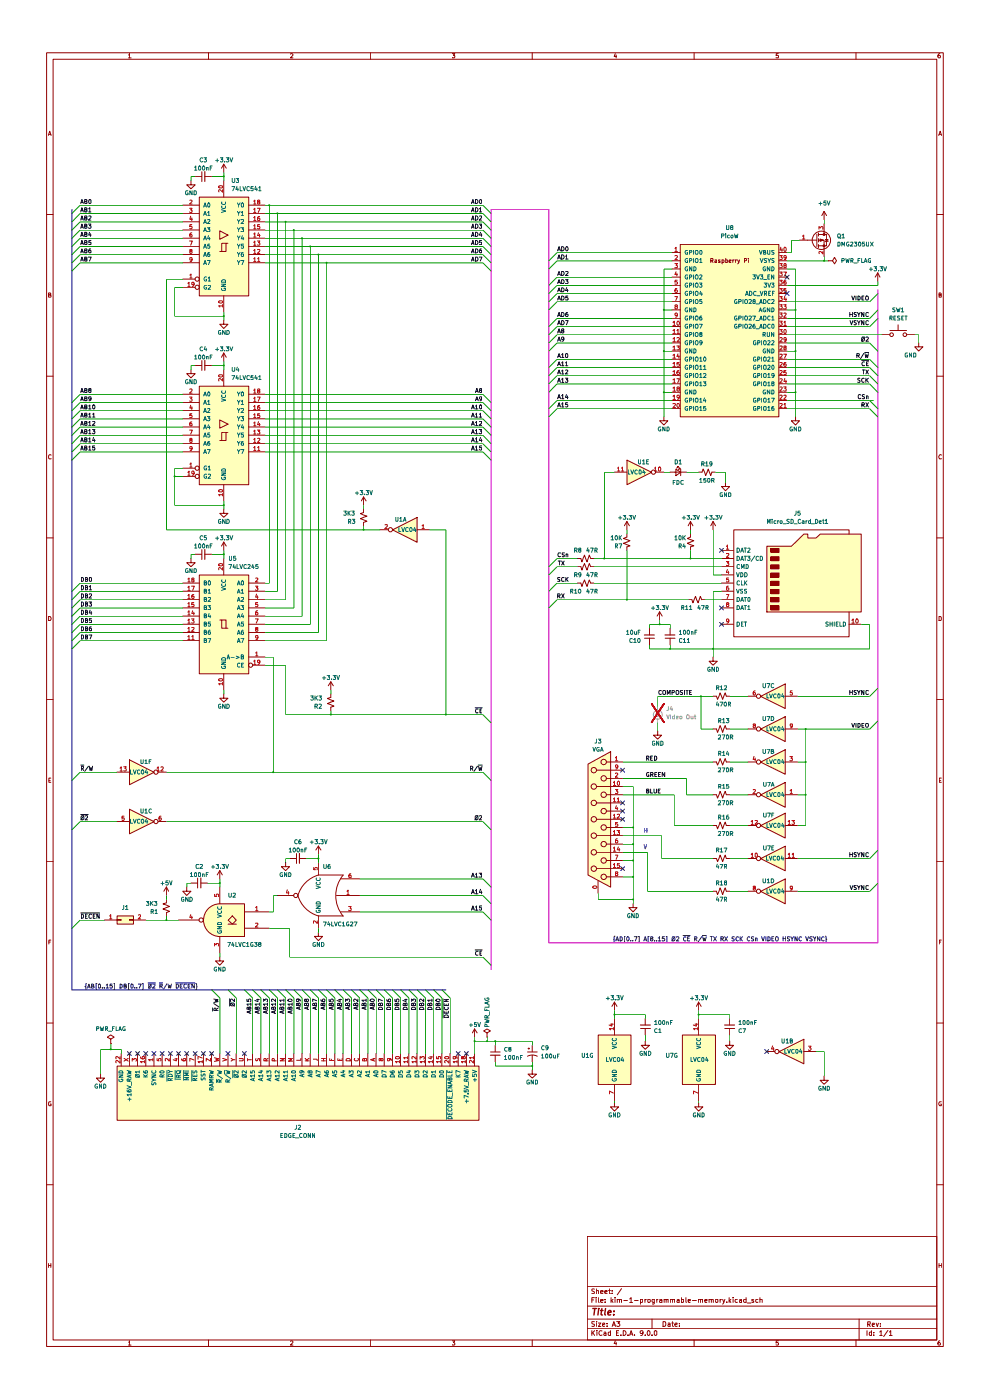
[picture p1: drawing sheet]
<svg xmlns="http://www.w3.org/2000/svg" width="297mm" height="420mm" viewBox="0 0 297 420" stroke-linecap="round" stroke-linejoin="round" font-family="sans-serif">
<g fill="none" stroke="#910000" stroke-width=".3">
<path d="M14 15.8h268.7v388.1h-268.7zM15.9 17.8h264.9v384.2h-264.9zM38.5 16.5l.4-.4v1.3M38.5 17.4h.8M62.5 15.8v2M87 16.3l.5-.2 .3 .2-.8 1.1h.8M111 15.8v2M135.5 16.1h.8l-.4 .5 .4 .2-.1 .5h-.7M159.5 15.8v2M184.4 16.1l-.3 .8h.7M184.7 16.5v.9M208 15.8v2"/>
<path d="M233.3 16.1h-.6l-.1 .6h.7v.6h-.7M256.5 15.8v2M281.7 16.1a.76 .76 0 0 0-.4 1.3l.5-.1a.42 .42 0 0 0-.1-.6 .42 .42 0 0 0-.5 0l-.1 .1M14.5 40.6l.4-1.2 .4 1.2M14.6 40.3h.6M281.3 40.6l.5-1.2 .4 1.2M281.4 40.3h.6M14 64.3h1.9M280.8 64.3h1.9M14.6 88.5h.6v-.5l-.6-.1v1.3h.6l.1-.5-.3-.2M281.4 88.5h.5l.2-.4-.7-.2v1.3h.6l.1-.6-.2-.1M14 112.9h1.9"/>
<path d="M280.8 112.9h1.9M15.3 136.6l-.3-.2-.4 .3 .1 1 .6-.1M282.1 136.6v-.1a.66 .66 0 0 0-.7 .4 .66 .66 0 0 0 .2 .8l.5-.1M14 161.4h1.9M280.8 161.4h1.9M14.6 184.9a.71 .71 0 0 1 .7 .5 .71 .71 0 0 1-.2 .8h-.5zM281.4 184.9l.5 .1 .2 .2-.2 1h-.5zM14 209.9h1.9M280.8 209.9h1.9M14.6 234.1h.5M15.2 233.4h-.6v1.3h.6M281.5 234.1h.4"/>
<path d="M282.1 233.4h-.6v1.3h.6M14 258.4h1.9M280.8 258.4h1.9M14.6 282.6h.5M15.2 282h-.6v1.2M281.5 282.6h.4M282.1 282h-.6v1.2M14 306.9h1.9M280.8 306.9h1.9M15.2 330.5h-.5l-.1 .3 .1 .9 .6-.1v-.4h-.2M282.1 330.5h-.5l-.3 .5 .3 .7h.5v-.5h-.2M14 355.4h1.9"/>
<path d="M280.8 355.4h1.9M14.6 379v1.2M14.6 379.6h.6M15.2 379v1.2M176 370.9h104.8v31.1h-104.8zM281.4 379.6h.7M281.4 379v1.2M282.1 379v1.2M176 398.6h104.8M176 395.7h104.8M176 391.8h104.8M176 386h104.8"/>
<path d="M177.4 399.2v1.4M177.4 390h.5M177.6 399.8l.6 .8M178.1 396.5l-.7 .1v.4l.7 .3v.5h-.7M178.1 389.3h-.7v1.4M178.1 386.8h-.7v.4l.7 .4v.4h-.7M178.2 399.2l-.8 .8M178.6 389.3v.1M178.6 389.8v.9M178.8 396.5v.1M178.8 387.3l.5-.1 .1 .9M178.8 386.7v1.4"/>
<path d="M178.8 396.9v1M178.9 399.2v.1M178.9 399.6v1M179.3 396.9h.8l-.8 1h.8M179.3 389.3v1.3l.3 .1M180 390.2l.8-.1-.1-.3-.7 .2v.6h.7M180 387.6l.8-.1-.1-.3-.7 .1 .1 .7h.6M180.4 399.3a.66 .66 0 0 0-.9 .6 .66 .66 0 0 0 .9 .6M180.6 397.4l.7-.1-.2-.4-.4 .1-.1 .7 .2 .2 .4-.1M181 399.7h.5l.1 .9M181.3 387.6l.6-.1v-.3l-.6 .1 .1 .7h.5M181.4 390.6v.1"/>
<path d="M181.4 389.8v.2M181.9 397.8v.1M181.9 397v.2M182.4 387.2h.6M182.6 386.7v1.2l.4 .2M183 399.7l-.7 .1v.7l.7 .1M183 399.2v1.4M183.1 389.3v1.4M183.3 390.1l.4 .6M183.5 397.9l.5-1.4 .5 1.4M183.5 387.9v.2M183.5 387.2v.1"/>
<path d="M183.6 397.5h.7M183.7 389.8l-.6 .5M184.3 389.3v.1M184.3 389.8v.9M184.7 399.9h.5M184.8 396.5h1l-.6 .5 .6 .3v.4l-.4 .2-.6-.1M185 389.9l.6-.1 .1 .9M185 389.8v.9M185.4 399.2h-.7v1.4h.7M185.7 390l.5-.2 .1 .9M186.3 386.6l-1.3 1.8M186.8 399.2a.73 .73 0 0 1 .8 .7 .73 .73 0 0 1-.8 .7z"/>
<path d="M186.9 390.1h1.1M188.7 389.7l.4-.4v1.4M188.7 390.7h.9M190.2 390.1h1.1M191.9 390.6h.7l-.1-.8h-.6v1.4M192.7 399.8l-.1 .2h-.6l-.1-.7 .5-.1 .3 .3-.2 1-.5 .1M193.3 389.8v.9M193.7 389.8h-.3l-.1 .3M194.1 399.3l.2-.1a.73 .73 0 0 1 .6 .7 .73 .73 0 0 1-.6 .7l-.3-.6zM194.1 389.9h.7l-.1 .7h-.6zM195.4 395.7v2.9M196.1 390.6l-.4 .1-.3-.2 .2-.7h.5v1.3l-.6 .1"/>
<path d="M196.2 399.3l.3-.1 .3 .3v.9l-.3 .2-.4-.2zM196.8 389.8v.9M197.2 389.8h-.3l-.1 .3M197.7 389.8h.6l.1 .9M198.4 390.1h-.5l-.3 .3 .3 .3 .5-.1M198.7 396.5h.6a.83 .83 0 0 1 .2 .9 .83 .83 0 0 1-.8 .5zM199 389.9l.6-.1v.9M199 389.8v.9M199.6 390l.6-.2v.9M200.2 397h.5l.1 .9M200.8 397.3h-.5l-.2 .3 .2 .3 .5-.1M201 389.9l.5-.1 .1 .9"/>
<path d="M201 389.8v.9M201.3 396.9h.5M201.5 396.5v1.2l.3 .2M201.6 390l.6-.2v.9M202.3 397.4l.6-.1v-.3l-.4-.1-.2 .3 .1 .6h.5M202.9 389.8h.6v.9M203.5 390.1h-.5l-.1 .3 .1 .3 .5-.1M203.6 397.8v.1M203.6 397v.2M204.2 389.8h.6l.1 .3-.1 .5h-.6M204.2 389.3v1.4M205.6 389.3v1.3l.1 .1"/>
<path d="M206.2 390.2l.7-.1-.1-.3-.6 .2v.6h.6M207.5 390.1h1.2M209.4 389.9l.5-.1 .1 .9M209.4 389.8v.9M210 390l.6-.2v.9M211.2 390.2l.7-.1-.1-.3-.6 .2v.6h.6M212.5 389.9l.6-.1 .1 .9M212.5 389.8v.9M213.2 390l.5-.2 .1 .9M214.5 389.9h.6v.7l-.4 .1-.3-.2zM215.8 389.8v.9M216.2 389.8h-.3l-.1 .3"/>
<path d="M216.6 389.8l.3 .9M217.3 389.8l-.7 1.4M217.8 390.6v.1M218.5 389.3v1.4M218.6 390.1l.4 .6M219 389.8l-.5 .5M219.7 389.3v.1M219.7 389.8v.9M221 389.8h-.5l-.2 .3 .3 .6 .4-.1M221.7 389.8h.5v.9M222.2 390.1h-.5l-.1 .3 .1 .3 .5-.1M223.6 389.8h-.6l-.2 .3 .2 .5h.6"/>
<path d="M223.6 389.3v1.4M223.9 390.9h1.1M225.9 389.8l-.6 .2 .6 .3v.3h-.6M227.2 389.8h-.6l-.1 .3 .2 .6 .5-.1M227.8 389.9l.5-.1 .1 .9M227.8 389.3v1.4M257.5 395.7v6.3M259.8 399.2v1.4M260.1 397.3l.7-.2-.1-.6h-.6v1.5M260.4 397.3l.4 .7M261.2 399.7l-.4-.1-.3 .4 .1 .6h.6M261.2 399.2v1.4"/>
<path d="M261.4 397.5l.7-.2-.2-.3h-.4l-.1 .7 .2 .3 .4-.1M261.9 399.7v.2M262.6 397l.3 1 .4-1M263.6 399.6l.5-.4v1.4M263.9 397.8v.2M263.9 397v.2M266.1 399.1l-1.3 1.9M266.5 399.6l.5-.4v1.4M38.5 402.7l.4-.5v1.3M38.5 403.5h.8M62.5 402v1.9M87 402.4l.5-.2 .3 .3-.8 1h.8"/>
<path d="M111 402v1.9M135.5 402.2h.8l-.4 .6 .4 .2v.3l-.8 .1M159.5 402v1.9M181.6 400l-.7 .3 .3 .3h.4M184.4 402.2l-.3 .9h.7M184.7 402.7v.8M186.1 400.5v.1M188.2 400.5v.1M188.7 400.6l.4-1.4 .6 1.4M188.8 400.2h.8M190.2 400.5v.1M193.4 400.5v.1"/>
<path d="M195.4 400.5v.1M208 402v1.9M233.3 402.2h-.6l-.1 .7 .5-.1 .2 .5-.7 .1M256.5 402v1.9M261.9 400.5v.1M263.6 400.6h.8M266.5 400.6h.9M281.7 402.2l-.4 .2-.2 .9 .2 .2 .6-.2-.3-.5-.5 .2"/>
</g>
<path d="M177.7 392.6h1.1M178.3 392.6l-.3 1.9M179.4 393.1l-.2 1.4M179.4 392.6v.1M180 393.1h.7M180.4 392.6l-.3 1.6 .4 .3M181.5 392.6l-.3 1.6 .3 .3M182.2 393.8l1-.1-.3-.6h-.3l-.4 .4v.7l.2 .3 .6-.1M183.9 394.3v.2M184 393.3v.2" fill="none" stroke="#910000" stroke-width=".42"/>
<path d="M195.3 211.1l3.7 5.6M199 211.1l-3.7 5.6" fill="none" stroke="#f00000" stroke-width=".42"/>
<g fill="#ffb">
<path d="M59.7 172.5h14.8v29.6h-14.8z"/>
<path d="M59.7 59.1h14.8v29.6h-14.8z"/>
<path d="M117.6 158.9l7.4-3.7v7.4z"/>
<path d="M59.7 115.8h14.8v29.6h-14.8z"/>
<path d="M176.2 229.2l6.8-3.7v40.6l-6.8-3.6z"/>
<path d="M227.9 267.4l7.4-3.8v7.5z"/>
<path d="M227.9 257.6l7.4-3.8v7.4z"/>
<path d="M227.9 208.9l7.4-3.8v7.4z"/>
<path d="M227.9 218.7l7.4-3.7v7.4z"/>
</g>
<path d="M195.3 211.1l3.7 5.6M199 211.1l-3.7 5.6" fill="none" stroke="#f00000" stroke-width=".42"/>
<g fill="#ffb">
<path d="M227.9 228.6l7.4-3.7v7.3z"/>
<path d="M227.9 238.4l7.4-3.7v7.4z"/>
<path d="M227.9 247.6l7.4-3.7v7.5z"/>
<path d="M179.2 310.5h9.9v14.8h-9.9z"/>
<path d="M233.4 315.5l7.5-3.8v7.4z"/>
<path d="M204.5 310.5h9.9v14.8h-9.9z"/>
<path d="M229.8 163.8h7.3l3.8-3.6h1.2v1.2h2.4l1.3-1.2h12.3v23.4h-28.3z"/>
<path d="M203.9 73.3h29.5v51.7h-29.5z"/>
<path d="M187.9 138l7.3 3.6-7.3 3.8z"/>
<path d="M38.8 242.7l7.3 3.8-7.3 3.6z"/>
<path d="M35 274.7h5v2.5h-5z"/>
<path d="M38.8 227.9l7.3 3.7-7.3 3.8z"/>
<path d="M35 319.8h108.5v16.2h-108.5z"/>
<path d="M68.3 276l1.3-1.3 1.2 1.3-1.2 1.2z"/>
<path d="M62.7 272.3a4.9 4.9 0 0 1 3.1-1.2v9.8a4.9 4.9 0 0 1-4.5-3.2 4.9 4.9 0 0 1 1.4-5.4z"/>
<path d="M65.9 271.1h7.3v9.8h-7.3z"/>
</g>
<path d="M195.3 211.1l3.7 5.6M199 211.1l-3.7 5.6" fill="none" stroke="#f00000" stroke-width=".42"/>
<g fill="none" stroke="#0f0f0f" stroke-width=".3">
<path d="M26.7 59.9h.3l.3 .2-.2 .9h-.4zM142.5 59.9a.66 .66 0 0 1 .7 .3 .66 .66 0 0 1-.2 .8h-.5zM143.8 59.9h.3l.3 .2-.2 .9h-.4l-.1-.4zM24.2 66l.4-1.2 .4 1.2M24.2 63.6l.4-1.3 .4 1.3M24.2 61l.4-1.1 .4 1.1M24.2 68.5l.4-1.3 .4 1.3M24.2 75.9l.4-1.2 .4 1.2M24.2 78.3l.4-1.2 .4 1.2M24.2 73.4l.4-1.3 .4 1.3M24.2 70.9l.4-1.2 .4 1.2M24.3 73.1h.6"/>
<path d="M24.3 60.7h.6M24.3 63.2h.6M24.3 70.6h.6M24.3 65.7h.6M24.3 68.2h.6M24.3 75.5h.6M24.3 78h.6M25.4 65.4l.6-.1v-.4l-.6-.1v1.2h.5l.2-.6h-.3M25.4 62.9l.6-.1v-.4l-.6-.1v1.3h.5l.2-.6-.3-.1M25.4 60.4h.4l.3-.2-.1-.3h-.6v1.1h.6l.1-.5-.3-.1M25.4 67.8l.6-.1 .1-.2-.7-.3v1.3h.5l.2-.5-.3-.2M25.4 75.2h.5l.2-.4-.7-.1v1.2h.5l.2-.6-.3-.1"/>
<path d="M25.4 77.7l.7-.2-.2-.4h-.5v1.2h.6l.1-.5-.3-.1M25.4 72.7h.5l.2-.3-.7-.3v1.3h.5l.2-.5-.3-.2M25.4 70.3h.5l.2-.4-.7-.2v1.2h.5l.2-.5-.3-.1M26.5 67.2h.8l-.5 .5 .5 .1v.5l-.3 .2-.5-.2M26.5 77.1h.8l-.5 1.2M26.6 64.9h.7v.4l-.8 .7h.8M26.6 62.6l.3-.3v1.3M26.6 63.6h.7M26.8 69.7l-.2 .8h.7M27.2 74.7l-.4 .1-.2 .8 .2 .3 .5-.1v-.6l-.5-.1-.2 .2M27.2 70.1v.8M27.3 72.1h-.6l-.1 .6h.7v.6h-.7"/>
<path d="M141.3 73.4l.4-1.3 .4 1.3M141.3 61l.4-1.1 .4 1.1M141.3 63.6l.4-1.3 .4 1.3M141.3 70.9l.4-1.2 .4 1.2M141.4 73.1h.6M141.4 60.7h.6M141.4 63.2h.6M141.4 70.6h.6M142.5 72.1a.65 .65 0 0 1 .8 .7 .65 .65 0 0 1-.8 .6zM142.5 62.3a.65 .65 0 0 1 .8 .6 .65 .65 0 0 1-.8 .7zM142.5 69.7a.65 .65 0 0 1 .8 .6 .65 .65 0 0 1-.8 .6zM143.7 62.6l.3-.3v1.3"/>
<path d="M143.7 63.6h.7M144 69.7l-.3 .8h.7M144.3 70.1v.8M144.4 72.1h-.6l-.1 .6h.7v.6h-.7M24.2 117.8l.4-1.3 .4 1.3M24.3 117.4h.6M24.3 119.9h.6M25.4 117.1h.5l.2-.3-.7-.3v1.3h.5l.2-.5-.3-.2M25.4 119.5h.5l.2-.3-.7-.2v1.2h.5l.2-.5-.3-.2M26.8 117.1l-.1-.1a.34 .34 0 0 1 .1-.5 .34 .34 0 0 1 .5 .2l-.1 .3-.6 .3 .2 .5 .5-.1v-.5l-.3-.1M27.3 119.5l-.3 .3-.3-.1v-.7l.6 .1v.9l-.6 .2M24.2 135l.4-1.2 .4 1.2"/>
<path d="M24.2 132.6l.4-1.3 .4 1.3M24.2 127.6l.4-1.2 .4 1.2M24.2 120.2l.4-1.2 .4 1.2M24.2 130.1l.4-1.2 .4 1.2M24.2 125.1l.4-1.2 .4 1.2M24.2 122.7l.4-1.2 .4 1.2M24.3 129.7h.6M24.3 124.8h.6M24.3 122.3h.6M24.3 134.7h.6M24.3 132.2h.6M24.3 127.3h.6"/>
<path d="M25.4 134.4h.4l.3-.4-.7-.2v1.2h.5l.2-.5-.3-.1M25.4 131.9l.6-.1v-.4l-.6-.1v1.3h.5l.2-.6-.3-.1M25.4 127h.4l.3-.3-.1-.2-.6-.1v1.2h.6l.1-.5-.3-.1M25.4 129.5l.6-.1v-.5h-.6v1.2h.5l.2-.6h-.3M25.4 124.5l.7-.2-.2-.4h-.5v1.2h.6l.1-.5-.3-.1M25.4 122.1h.4l.3-.4-.7-.2v1.2h.5l.2-.5-.3-.1M26.6 134.1l.3-.3v1.2M26.6 131.7l.3-.4v1.3M26.6 126.7l.3-.3v1.2M26.6 129.2l.3-.3v1.2M26.6 124.3l.3-.4v1.2M26.6 121.8l.3-.3v1.2"/>
<path d="M26.6 130.1h.7M26.6 125.1h.7M26.6 122.7h.7M26.6 135h.7M26.6 132.6h.7M26.6 127.6h.7M27.7 128.9h.7l-.4 .5h.4v.6h-.7M27.8 126.5l.4-.1 .2 .3-.7 .9h.7M27.8 124.3l.3-.4v1.2M27.8 121.7l.2-.2a.62 .62 0 0 1 .5 .6 .62 .62 0 0 1-.5 .6l-.2-.3zM27.8 125.1h.6M28 131.2l-.2 1h.7"/>
<path d="M28.4 133.8h-.6v.6l.6-.1a.45 .45 0 0 1 0 .6 .45 .45 0 0 1-.6 .1v-.1M28.4 131.7v.9M141.3 130.1l.4-1.2 .5 1.2M141.3 125.1l.4-1.2 .5 1.2M141.3 122.7l.4-1.2 .5 1.2M141.5 129.7h.6M141.5 124.8h.6M141.5 122.3h.6M142.5 129.2l.3-.3v1.2M142.5 124.3l.3-.4v1.2M142.5 121.8l.3-.3v1.2M142.5 130.1h.8"/>
<path d="M142.5 125.1h.8M142.5 122.7h.8M143.6 128.9h.8l-.4 .5 .4 .1v.5l-.2 .1-.6-.1M143.7 124.3l.3-.4v1.2M143.7 125.1h.7M143.8 121.5l.6 .2-.2 .9a.62 .62 0 0 1-.6-.4 .62 .62 0 0 1 .2-.7zM24.4 175.7a.64 .64 0 0 1 .7 .6 .64 .64 0 0 1-.7 .6zM24.4 173.2a.66 .66 0 0 1 .6 .5 .66 .66 0 0 1-.2 .7h-.4zM24.4 178.1a.64 .64 0 0 1 .7 .7 .64 .64 0 0 1-.7 .6zM25.6 176.3l.6-.1v-.4l-.6-.1v1.2h.5l.1-.5-.2-.1M25.6 173.8h.4l.2-.2v-.3l-.6-.1v1.2h.6v-.5l-.2-.1M25.6 178.7h.4l.2-.3-.6-.3v1.3h.5l.1-.6-.2-.1"/>
<path d="M26.8 176l.3-.3v1.2M26.8 178.3l.5-.2 .1 .5-.7 .8h.7M26.8 176.9h.6M26.8 173.3l.4-.1 .2 .3-.1 .9-.5-.1zM24.4 190.5a.66 .66 0 0 1 .6 .4 .66 .66 0 0 1-.2 .8h-.4zM24.4 188h.4a.66 .66 0 0 1 .2 .8 .66 .66 0 0 1-.6 .4zM24.4 183a.64 .64 0 0 1 .7 .7 .64 .64 0 0 1-.7 .6zM24.4 185.5a.64 .64 0 0 1 .7 .6 .64 .64 0 0 1-.7 .7zM24.4 180.6a.64 .64 0 0 1 .7 .6 .64 .64 0 0 1-.7 .7zM25.6 191.1l.6-.3-.1-.3h-.5v1.2h.6v-.5l-.2-.1M25.6 188.6h.4l.2-.4-.6-.2v1.2h.5l.1-.5-.2-.1M25.6 183.6h.5l.1-.3-.6-.3v1.3h.5l.1-.5-.2-.2"/>
<path d="M25.6 186.1h.5l.1-.3-.6-.3v1.3h.5l.1-.5-.2-.2M25.6 181.2h.5l.1-.4-.6-.2v1.3h.5l.1-.5-.2-.2M26.7 190.5h.8l-.5 1.2M26.7 180.6h.7l-.4 .5 .4 .1v.5l-.1 .2-.6-.2M27 183l-.2 .9h.7M27.3 188l-.4 .1-.1 .9 .2 .2 .4-.1-.1-.6-.5 .2M27.3 183.5v.8M27.4 185.5h-.6v.6h.6v.6h-.6M198.2 207.3l-.1-.1a.64 .64 0 0 0-.6 .3 .64 .64 0 0 0 0 .7l.4 .2 .3-.2M198.8 207.2l.6 .1 .1 .6-.3 .5-.5-.2zM200 208.4v-1.3l.4 .9 .4-.9v1.3M201.4 207.8h.5l.2-.5-.7-.2v1.3"/>
<path d="M202.9 207.1l.5 .2 .1 .2-.1 .7-.3 .2h-.2l-.3-.5zM204.6 207.2l-.5-.1-.2 .2 .1 .3 .6 .3v.3l-.7 .1M205.1 207.1v1.3M205.6 207.1h.6M205.9 207.1v1.3M206.7 207.7h.4M207.3 207.1h-.6v1.3h.6M254.7 207.1v1.3M254.7 207.7h.7M255.3 217l.4 1.2 .4-1.2M255.4 207.1v1.3M256.5 217v1.2"/>
<path d="M256.6 207.2l-.4-.1-.3 .2 .1 .3 .6 .3v.3l-.7 .1M257 207.1l.4 .7 .4-.7M257.1 217h.5a.66 .66 0 0 1 .2 .7 .66 .66 0 0 1-.7 .5zM257.4 207.8v.6M258.3 217.6h.4M258.9 207.1v1.3l-.7-1.3v1.3M258.9 217h-.6v1.2h.6M260.3 207.3l-.5-.2-.3 .3 .2 .9 .6-.1M193.8 237.2h.5l.2-.3-.7-.2v1.2l.7-.1v-.4l-.3-.2M193.8 227.5l.6-.1 .1-.5-.7-.1v1.3M194.1 227.5l.4 .6M194.5 231.8l-.2-.1a.6 .6 0 0 0-.6 .7 .6 .6 0 0 0 .8 .5v-.4h-.3"/>
<path d="M195 232.4l.7-.1v-.3l-.2-.3h-.5v1.3M195 236.7v1.2h.6M195 227.4h.4M195.3 232.4l.4 .6M195.6 226.8h-.6v1.3h.6M196 236.7v1l.3 .2 .5-.2v-1M196.2 226.8a.64 .64 0 0 1 .7 .7 .64 .64 0 0 1-.7 .6zM196.3 232.3h.4M196.8 231.7h-.5v1.3h.5M197.3 237.2h.4M197.4 232.3h.4M197.9 236.7h-.6v1.2h.6"/>
<path d="M197.9 231.7h-.5v1.3h.5M199.2 231.7v1.3l-.7-1.3v1.3M142.5 244.9l.2-.2 .5 .2 .1 .6-.4 .5-.4-.2zM143.3 244.7l-1 1.3M143.7 244.9l.5-.2 .2 .5-.8 .8h.8M254.7 255.8v1.2M254.7 256.4h.7M255.4 255.8v1.2M256.6 255.9l-.4-.1-.3 .2 .1 .3 .6 .2v.4l-.7 .1M257 255.8l.4 .7 .4-.7M257.4 256.5v.5M258.9 255.8v1.2l-.7-1.2v1.2"/>
<path d="M260.3 255.9l-.5-.1-.3 .3 .2 .9 .6-.1M141.3 273l.4-1.2 .5 1.2M141.5 272.7h.6M142.5 272.1l.3-.3v1.2M142.5 273h.8M144.4 271.8h-.6l-.1 .6h.7v.5l-.2 .1-.5-.1M254.8 265.7l.4 1.2 .4-1.2M256.6 265.7l-.7 .1 .1 .4 .6 .2v.4h-.7M257 265.7l.4 .6 .4-.6M257.4 266.3v.6M258.9 265.7v1.2l-.7-1.2v1.2M260.3 265.8l-.6-.1-.2 .2v.7l.3 .3 .5-.1"/>
<circle cx="259.8" cy="217.5" r=".58"/>
</g>
<g fill="none" stroke="#910000" stroke-width=".3">
<path d="M57.2 54.2v1.3h1.3l-1.3 1.1-1.2-1.1h1.2M58.5 52.9h1.9M59.7 59.1h14.8v29.7h-14.8zM60.5 51.5v3M61.4 52.9h2M67.1 49.3v2.4M67.1 54.2v4.9M67.1 49.3l-.7 1.2M67.1 49.3l.7 1.2M54.8 61.5h4.9M54.8 64h4.9M54.8 66.5h4.9"/>
<path d="M54.8 69h4.9M54.8 71.5h4.9M54.8 73.9h4.9M54.8 76.4h4.9M54.8 78.8h4.9M65.9 69.3l2.4 1.2-2.4 1.3zM67.7 73h-1.2v2.4M68.3 73h-.6v2.4h-1.8M74.5 61.5h4.9M74.5 64h4.9M74.5 66.5h4.9M74.5 69h4.9"/>
<path d="M74.5 71.5h4.9M74.5 73.9h4.9M74.5 76.4h4.9M74.5 78.8h4.9M54.8 83.7h3.7M54.8 86.2h3.7M67.1 96.1v1.2h1.2l-1.2 1.2-1.2-1.2h1.2M67.1 88.7v4.9M54.8 118.3h4.9M57.2 110.9v1.2h1.3l-1.3 1.3-1.2-1.3h1.2M58.5 109.6h1.9M59.7 115.9h14.8v29.5h-14.8z"/>
<path d="M60.5 108.2v2.9M61.4 109.6h2M67.1 105.9v2.5M67.1 110.9v4.9M67.1 105.9l-.7 1.3M67.1 105.9l.7 1.3M74.5 118.3h4.9M54.8 120.7h4.9M54.8 123.2h4.9M54.8 125.6h4.9M54.8 128.1h4.9M54.8 130.6h4.9"/>
<path d="M54.8 133.1h4.9M54.8 135.5h4.9M65.9 126l2.4 1.3-2.4 1.1zM67.7 129.7h-1.2v2.5M68.3 129.7h-.6v2.5h-1.8M74.5 120.7h4.9M74.5 123.2h4.9M74.5 125.6h4.9M74.5 128.1h4.9M74.5 130.6h4.9M74.5 133.1h4.9M74.5 135.5h4.9"/>
<path d="M54.8 140.5h3.7M54.8 142.9h3.7M67.1 152.7v1.3h1.2l-1.2 1.2-1.2-1.2h1.2M67.1 145.4v4.9M109 152.7v1.1l-1 .3 2 .8-2 .7 2 .8-1 .3v1M109 149.1v2.4M109 149.1l-.7 1.2M109 149.1l.7 1.2M113.9 158.9h2.5M117.6 159l7.4-3.8v7.5zM125 158.9h3.7M206.9 156.5v2.4"/>
<path d="M206.9 156.5l-.7 1.2M206.9 156.5l.8 1.2M209.4 141.6h1l.3-.9 .8 2 .8-2 .7 2 .4-1.1h1M213.7 156.5l-.7 1.2M213.7 156.5l.8 1.2M213.7 156.5v2.4M54.8 174.9h4.9M54.8 177.4h4.9M54.8 179.9h4.9M57.2 167.6v1.2h1.3l-1.3 1.2-1.2-1.2h1.2M58.5 166.3h1.9M59.7 172.5h14.8v29.6h-14.8z"/>
<path d="M60.5 164.9v2.9M61.4 166.3h2M67.1 162.6v2.5M67.1 167.6v4.9M67.1 162.6l-.7 1.2M67.1 162.6l.7 1.2M74.5 174.9h4.9M74.5 177.4h4.9M74.5 179.9h4.9M206.3 179.9h1l.4 .9 .7-1.9 .8 1.9 .7-1.9 .4 1h.9M206.9 160.2v.9l-.9 .4 1.9 .7-1.9 .8 1.9 .7-1 .4v1M229.8 163.9h7.4l3.7-3.7h1.2v1.2h2.5l1.2-1.2h12.3v23.4h-28.3z"/>
<path d="M54.8 182.4h4.9M54.8 184.8h4.9M54.8 187.3h4.9M54.8 189.7h4.9M54.8 192.2h4.9M65.9 186h.6v2.5h1.8M66.5 186h1.2v2.5M74.5 182.4h4.9M74.5 184.8h4.9M74.5 187.3h4.9M74.5 189.7h4.9M74.5 192.2h4.9"/>
<path d="M74.5 197.1h4.9M75.7 199.6h3.7M193.2 191.5h2.9M194.6 188.5v2M194.6 191.4v2.1M199.3 191.5h3M200.8 188.5v2M200.8 191.4v2.1M213.7 197.1v1.3h1.3l-1.3 1.2-1.2-1.2h1.2M67.1 202.1v4.9M99.1 204.6l-.7 1.1M99.1 204.6l.8 1.1"/>
<path d="M99.1 204.6v2.4M197.1 219.3v1.3h1.2l-1.2 1.1-1.3-1.1h1.3M213.7 218.7h1l.4 1 .7-2 .8 2 .7-2 .4 1h1M213.7 208.9h1l.4 .9 .7-1.9 .8 1.9 .7-1.9 .4 1h1M224.2 208.9h2.4M224.2 218.7h2.4M228 208.9l7.3-3.7v7.4zM228 218.7l7.3-3.7v7.5zM235.3 208.9h3.7M235.3 218.7h3.7M176.2 229.2l6.8-3.7v40.6l-6.8-3.6zM178.7 231.1h7.9"/>
<path d="M178.7 236h7.9M181.7 228.6h4.9M181.7 233.5h4.9M181.7 238.4h4.9M213.7 238.4h1l.4 1 .7-2 .8 2 .7-2 .4 1h1M213.7 228.6h1l.4 .9 .7-1.9 .8 1.9 .7-1.9 .4 1h1M224.2 228.6h2.4M224.2 238.4h2.4M228 228.6l7.3-3.7v7.4zM228 238.5l7.3-3.8v7.5zM235.3 228.6h3.7M235.3 238.4h3.7"/>
<path d="M178.7 240.9h7.9M178.7 245.8h7.9M178.7 250.7h7.9M178.7 255.7h7.9M181.7 243.3h4.9M181.7 248.2h4.9M181.7 253.2h4.9M181.7 258.1h4.9M213.7 257.6h1l.4 .9 .7-2 .8 2 .7-2 .4 1.1h1M213.7 247.6h1l.4 1.1 .7-2.1 .8 2.1 .7-2.1 .4 1h1M224.2 257.6h2.4M224.2 247.6h2.4"/>
<path d="M228 257.6l7.3-3.7v7.3zM228 247.7l7.3-3.7v7.4zM235.3 257.6h3.7M235.3 247.6h3.7M178.7 260.6h7.9M179.2 264.3v3.7M181.7 263.1h4.9M189.7 271.1v1.2h1.2l-1.2 1.3-1.2-1.3h1.2M213.7 267.4h1l.4 1 .7-2 .8 2 .7-2 .4 1h1M224.2 267.4h2.4M228 267.4l7.3-3.7v7.4zM235.3 267.4h3.7"/>
<path d="M142.2 308.7l-.6 1.2M142.2 308.7l.8 1.2M142.2 308.7v2.4M146 309.9l1-.6-1-.6-1.1 .6 1.1 .6v1.2M146 311.1h.1M147 315.6h2.9M148.4 313.6v1.9M148.4 316.6v1.9M158.1 316.9l1.5-.4 1.4 .4M158.1 315.6h2.9M158.2 314.5h.5M158.5 314.4v.4"/>
<path d="M159.5 313.6v1.9M159.5 316.6v1.9M179.3 310.5h9.8v14.8h-9.8zM184.1 300.6v2.5M184.1 305.6v4.9M184.1 300.6l-.7 1.3M184.1 300.6l.8 1.3M192 308.6h2.9M193.4 312.3v1.3h1.2l-1.2 1.2-1.2-1.2h1.2M193.4 305.6v1.9M193.4 308.5v2M204.5 310.5h9.9v14.8h-9.9z"/>
<path d="M209.4 300.6l-.7 1.3M209.4 300.6l.7 1.3M209.4 300.6v2.5M209.4 305.6v4.9M217.2 308.6h3M218.7 312.3v1.3h1.2l-1.2 1.2-1.3-1.2h1.3M218.7 305.6v1.9M218.7 308.5v2M229.8 315.5h2.4M233.5 315.5l7.4-3.7v7.3zM240.9 315.5h3.6M159.5 321v1.2h1.3l-1.3 1.2-1.3-1.2h1.3"/>
<path d="M184.1 330.9v1.2h1.3l-1.3 1.2-1.1-1.2h1.1M184.1 325.3v4.9M209.4 330.9v1.2h1.2l-1.2 1.2-1.2-1.2h1.2M209.4 325.3v4.9M247 322.8v1.3h1.2l-1.2 1.2-1.2-1.2h1.2"/>
<circle cx="59.1" cy="83.7" r=".64"/>
<circle cx="59.1" cy="86.2" r=".64"/>
<circle cx="59.1" cy="142.9" r=".64"/>
<circle cx="59.1" cy="140.5" r=".64"/>
<circle cx="117" cy="158.9" r=".64"/>
<circle cx="75.1" cy="199.6" r=".64"/>
<circle cx="227.3" cy="218.7" r=".64"/>
<circle cx="227.3" cy="208.9" r=".64"/>
<circle cx="178" cy="236" r=".8"/>
<circle cx="178" cy="231.1" r=".8"/>
<circle cx="180.9" cy="233.5" r=".8"/>
<circle cx="180.9" cy="238.4" r=".8"/>
<circle cx="180.9" cy="228.6" r=".8"/>
<circle cx="227.3" cy="238.4" r=".64"/>
<circle cx="227.3" cy="228.6" r=".64"/>
<circle cx="178" cy="250.7" r=".8"/>
<circle cx="178" cy="240.9" r=".8"/>
<circle cx="178" cy="255.7" r=".8"/>
<circle cx="178" cy="245.8" r=".8"/>
<circle cx="180.9" cy="243.3" r=".8"/>
<circle cx="180.9" cy="248.2" r=".8"/>
<circle cx="180.9" cy="258.1" r=".8"/>
<circle cx="180.9" cy="253.2" r=".8"/>
<circle cx="227.3" cy="257.6" r=".64"/>
<circle cx="227.3" cy="247.6" r=".64"/>
<circle cx="178" cy="260.6" r=".8"/>
<circle cx="180.9" cy="263.1" r=".8"/>
<circle cx="227.3" cy="267.4" r=".64"/>
<circle cx="232.8" cy="315.5" r=".64"/>
</g>
<g fill="none" stroke="#b90000" stroke-width=".3">
<path d="M65.6 55.8h1l.1 .4-.9 .2-.3-.3zM66.7 56.9v.8l-.8-.8-.4 .2 .1 .5M56.8 62.5h.8l-.5 .5h.4v.7l-.7-.1M56.8 72.3h.9l-.6 1.3M56.9 60.1l.4-.1 .3 .4-.8 .8h.8M57.1 64.9l-.2 .9h.8M57.1 75.3l-.2-.4 .6-.1v.5l-.6 .1v.5a.42 .42 0 0 0 .6 0 .42 .42 0 0 0 0-.6h-.2M57.5 67.4h-.6v.6l.6-.1a.45 .45 0 0 1 0 .6 .45 .45 0 0 1-.6 .1v-.1M57.5 69.8l-.6 .4v.7l.6 .1v-.6h-.4l-.2 .2M57.5 65.4v.8M57.6 77.8l-.3 .3-.3-.1-.1-.6 .6-.1 .1 .2-.2 .9-.4 .1M76 60.4l.4-.4v1.2"/>
<path d="M76 62.8l.4-.3v1.3M76 65.3l.4-.4v1.3M76 67.7l.4-.3v1.3M76 70.2l.4-.4v1.3M76 72.7l.4-.4v1.3M76 75.2l.4-.4v1.2M76 77.6l.4-.3v1.2M76 61.2h.7M76 63.8h.7M76 66.2h.7M76 68.7h.7M76 71.1h.7"/>
<path d="M76 73.6h.7M76 76h.7M76 78.5h.7M77.1 62.5h.9l-.6 1.3M77.1 72.3h.8l-.4 .5 .3 .1v.6h-.7M77.2 74.9l.6-.1 .1 .4-.8 .8h.8M77.2 77.6l.4-.3v1.2M77.2 78.5h.7M77.4 60.5l-.2-.4h.6v.3l-.6 .2 .1 .6h.5l.1-.4-.3-.3M77.5 69.8l-.3 .9h.8M77.8 64.9l-.6 .4v.7l.6 .1v-.7l-.6 .2M77.8 67.4h-.6v.6l.6-.1a.45 .45 0 0 1 0 .6 .45 .45 0 0 1-.6 .1v-.1"/>
<path d="M77.8 70.3v.8M56.3 85l.3-.3v1.2M56.3 85.9h.7M56.9 82.5l.3-.3v1.2M56.9 83.4h.7M58.2 85.2l-.3 .2-.4-.1v-.6h.2a.66 .66 0 0 1 .5 .7 .66 .66 0 0 1-.6 .5M65.6 90.3h.9l.2 .5a.62 .62 0 0 1-.7 .2 .62 .62 0 0 1-.4-.7zM66.7 91.8h-1.2l.4 .3M66.7 91.4v.7M56.8 119.1h.8l-.5 .5 .4 .1v.6h-.7M56.9 116.8l.4-.1 .3 .4-.8 .8h.8M65.6 112.5l.9-.1 .2 .5a.62 .62 0 0 1-.7 .2 .62 .62 0 0 1-.4-.6z"/>
<path d="M66.7 113.5v.8l-.8-.8-.4 .3 .1 .5M76 117.1l.4-.4v1.2M76 119.5l.4-.4v1.3M76 117.9h.7M77.1 119.1h.9l-.6 1.3M77.4 117.3l-.2-.5h.6v.4l-.6 .1 .2 .6 .5-.2-.3-.4M56.8 129h.9l-.6 1.2M56.9 139.3l.3-.5v1.3M57.1 121.6l-.2 .8h.8M57.1 132l-.2-.1v-.3h.6v.4l-.6 .2v.4l.2 .2 .5-.3-.3-.5M57.5 124.1h-.6v.5a.45 .45 0 0 1 .6 .1 .45 .45 0 0 1 0 .6l-.6-.1M57.5 126.6l-.6 .2v.9l.6 .1v-.7l-.4-.1-.2 .3"/>
<path d="M57.5 122v.8M57.6 134.4l-.3 .3-.4-.1v-.5l.4-.2a.72 .72 0 0 1 .3 .8 .72 .72 0 0 1-.6 .5M76 122l.4-.3v1.1M76 124.5l.4-.4v1.2M76 126.9l.4-.3v1.2M76 129.4l.4-.4v1.2M76 131.8l.4-.3v1.3M76 134.3l.4-.4v1.3M76 120.4h.7M76 122.8h.7M76 125.3h.7M76 127.8h.7"/>
<path d="M76 130.2h.7M76 132.8h.7M76 135.2h.7M77.1 129h.8l-.4 .5 .4 .2-.1 .5-.7-.1M77.2 131.6l.4-.1 .3 .3-.8 1h.8M77.2 134.3l.4-.4v1.3M77.2 135.2h.7M77.5 126.5l-.3 .9h.8M77.8 121.7h-.4l-.2 .2v.9h.6v-.6l-.4-.1-.2 .2M77.8 124.1h-.6v.5a.45 .45 0 0 1 .6 .1 .45 .45 0 0 1 0 .6l-.6-.1M77.8 127v.8M56.3 141.7l.3-.4v1.3"/>
<path d="M56.3 142.6h.7M56.9 140.1h.7M58.2 141.9l-.6 .2-.1-.6 .4-.2 .3 .3-.2 .9-.4 .1M65.6 147h1l.1 .4-.9 .2-.3-.3zM66.7 148.4h-1.2l.4 .4M66.7 148.1v.7M115.4 157.5l.6-.1 .1 .5-.8 .7h.8M126.5 157.7l.3-.3v1.2M126.5 158.6h.7M56.3 173.7l.3-.3v1.2M56.3 176.2l.3-.4v1.3M56.3 178.6l.3-.3v1.3"/>
<path d="M56.3 174.6h.7M56.3 177.1h.7M56.3 179.6h.7M57.4 175.8h.8l-.5 1.3M57.7 173.9l-.2-.1v-.3h.6v.3l-.6 .3 .1 .5 .6-.2-.3-.5M58.1 178.3l-.6 .3v.8l.6 .1v-.7l-.6 .2M65.6 169.2h1l.1 .4-.9 .2-.3-.3zM66.7 170.3v.7l-.8-.7-.4 .2 .1 .4M76.5 175.8h.8l-.4 .6h.3v.6l-.7-.1M76.6 173.5l.4-.1 .3 .3-.8 .9h.8M76.9 178.2l-.3 1h.8M77.2 178.7v.9"/>
<path d="M56.3 181.1l.3-.3v1.2M56.3 183.6l.3-.4v1.3M56.3 186.1l.3-.4v1.2M56.3 188.5l.3-.3v1.2M56.3 191l.3-.3v1.2M56.3 182h.7M56.3 184.5h.7M56.3 186.9h.7M56.3 189.4h.7M56.3 191.9h.7M57.4 185.7h.8l-.5 .5 .5 .2-.1 .5h-.7M57.5 188.3l.6-.1 .1 .3-.8 .9h.8"/>
<path d="M57.5 191l.3-.3v1.2M57.5 191.9h.7M57.7 183.2l-.2 .9h.7M58.1 180.8h-.6v.6l.6-.1a.45 .45 0 0 1 0 .6 .45 .45 0 0 1-.6 0M58.1 183.6v.9M76 198.4l.4-.4v1.3M76 199.3h.7M76.5 185.7h.9l-.6 1.2M76.6 195.9l.4-.3v1.2M76.6 196.8h.7M76.8 188.7l-.2-.4 .6-.1v.4l-.6 .2 .2 .6 .5-.3-.3-.4M77.2 180.8h-.6v.6l.6-.1a.45 .45 0 0 1 0 .6 .45 .45 0 0 1-.6 0"/>
<path d="M77.2 183.2l-.6 .4v.8h.6v-.6l-.4-.1-.2 .3M77.3 191.2l-.5 .2-.2-.6 .6-.1 .1 .1-.2 1-.4 .1M77.9 198.5l-.3 .3-.4-.1v-.6l.4-.1 .3 .3-.2 .8-.4 .2M65.6 203.7l.9-.1 .2 .2a.61 .61 0 0 1-.5 .5 .61 .61 0 0 1-.7-.4zM66.7 205.1h-1.2l.4 .4M66.7 204.7v.8M226 217.7l-.3-.3 .1-.2h.5a.44 .44 0 0 1-.1 .4 .44 .44 0 0 1-.4 .2 .35 .35 0 0 0 0 .5 .35 .35 0 0 0 .6-.1 .35 .35 0 0 0-.3-.5M226.3 207.3h-.2l-.4 .5 .1 .6h.5v-.6l-.6 .1M237.4 207.3h-.5l-.1 .6 .6-.1v.6h-.6M237.5 217.7l-.3 .2-.3-.1v-.6l.6 .1-.2 1-.4 .1M183.8 234.8l.3-.4v1.2M183.8 239.7l.3-.4v1.2"/>
<path d="M183.8 235.6h.8M184.4 227.3l.3-.3v1.3M184.4 232.1l.5-.2 .3 .3-.8 1h.8M184.4 236.8h.8l-.5 .5 .4 .1v.6h-.7M184.4 228.3h.8M185 239.7l.3-.4v1.2M185.2 230l-.3 .2-.4-.1-.1-.4 .3-.3a.64 .64 0 0 1 .5 .7 .64 .64 0 0 1-.6 .6M185.2 234.4h.2l.3 .2-.2 .9a.6 .6 0 0 1-.6-.4 .6 .6 0 0 1 .3-.7zM225.7 237l.4-.2 .3 .4-.8 .9h.8M226 226.9l-.3 .9h.8M226.3 227.4v.9M236.7 227h.8l-.4 .5 .4 .2-.1 .5-.7-.1"/>
<path d="M236.8 237.2l.3-.4v1.3M236.8 238.1h.7M183.8 244.6l.3-.3v1.1M183.8 249.5l.3-.3v1.2M183.8 254.4l.3-.3v1.3M183.8 259.4l.3-.4v1.3M183.8 240.5h.8M183.8 245.4h.8M183.8 250.4h.8M183.8 255.4h.8M184.4 256.5h.8l-.5 1.3M184.7 241.7l-.3 .9h.8"/>
<path d="M184.9 249.2h.8l-.4 .5 .4 .1v.5l-.2 .1-.6-.1M185 244.3h.7v.5l-.8 .6h.8M185 251.6l-.4 .2-.2 .8 .3 .3 .5-.3-.2-.5-.6 .2M185 240.5h.7M185 242.2v.8M185.1 246.7h-.6l-.1 .6 .5-.2 .3 .6-.8 .1M185.3 254.1l-.3 .8h.8M185.6 254.5v.9M185.7 259h-.6l-.1 .6h.7v.6h-.7M225.1 256.3l.4-.4v1.3M225.1 246.5l.4-.4v1.2M225.1 257.2h.7"/>
<path d="M225.1 247.3h.7M226.3 246.2l.6-.1 .1 .4-.8 .8h.8M226.4 256l.2-.1a.68 .68 0 0 1 .4 .7 .68 .68 0 0 1-.4 .6l-.3-.2zM236.2 256.3l.4-.4v1.3M236.2 246.5l.4-.4v1.2M236.2 257.2h.7M236.2 247.3h.7M237.3 246.1h.8l-.4 .4 .4 .3-.1 .5-.7-.1M237.4 256.3l.3-.4v1.3M237.4 257.2h.7M177.7 265.9a.63 .63 0 0 1 .7-.1 .63 .63 0 0 1 .4 .6 .61 .61 0 0 1-.7 .2 .61 .61 0 0 1-.4-.7zM183.8 260.3h.8"/>
<path d="M184.7 262l-.3-.3 .6-.2 .2 .3-.8 .5 .3 .4 .5-.2-.3-.5M226 266.4l-.3-.3 .1-.3h.5v.5l-.5 .1a.35 .35 0 0 0 0 .5 .35 .35 0 0 0 .5 0 .35 .35 0 0 0 0-.5h-.2M237.5 266.4l-.3 .2-.3-.1v-.7l.6 .2-.2 1h-.4M183 307.3h.8M183.4 307.1v.7l-.9-.3M183.8 308.6h-1.2l.4 .3M183.8 308.3v.6M208.3 307.3h.8M208.7 307.1v.7l-.9-.3M209.1 308.6h-1.2l.3 .3M209.1 308.3v.6M231.6 313.8l-.4 .9h.8"/>
<path d="M231.8 314.3v.8M242.3 313.9h.8l-.4 .5 .4 .1v.4l-.3 .2-.5-.1M183.8 327.9l-1.2-.6v.9M209.1 327.9l-1.2-.6v.9"/>
</g>
<g fill="none" stroke="#006665" stroke-width=".3">
<path d="M61 62.1l.5-1.2 .4 1.2M61 64.6l.5-1.2 .4 1.2M61 67.1l.5-1.2 .4 1.2M61 69.5l.5-1.2 .4 1.2M61 72l.5-1.2 .4 1.2M61 74.5l.5-1.3 .4 1.3M61 77l.5-1.3 .4 1.3M61 79.4l.5-1.3 .4 1.3M61.1 61.8h.6M61.1 64.3h.6M61.1 66.7h.6M61.1 69.2h.6"/>
<path d="M61.1 71.6h.6M61.1 74.1h.6M61.1 76.5h.6M61.1 79.1h.6M62.1 68.3h.8l-.4 .4 .4 .3-.1 .5-.7-.1M62.1 78.1h.9l-.5 1.3M62.2 63.8l.4-.4v1.2M62.2 66l.6-.1 .1 .3-.8 .9h.8M62.2 64.6h.7M62.5 60.9a.6 .6 0 0 1 .5 .6 .6 .6 0 0 1-.7 .6l-.1-.7zM62.5 70.7l-.3 .9h.8M62.8 73.2h-.5l-.1 .6 .6-.1v.7l-.6-.1"/>
<path d="M62.8 75.7l-.4 .1-.2 .4 .1 .7h.5v-.7l-.6 .2M62.8 71.2v.8M66.4 62.9l1.2 .4-1.2 .5M66.5 61.8v.1a.61 .61 0 0 0 .2 .7 .61 .61 0 0 0 .8-.1l.1-.7M66.5 60.6a.58 .58 0 0 0 .5 .8 .58 .58 0 0 0 .6-.8M71.1 60.9l.4 .6 .5-.6M71.1 63.4l.4 .6 .5-.6M71.1 65.9l.4 .6 .5-.6M71.1 68.3l.4 .6 .5-.6M71.1 70.8l.4 .6 .5-.6M71.1 73.2l.4 .7 .5-.7M71.1 75.7l.4 .7 .5-.7"/>
<path d="M71.1 78.1l.4 .7 .5-.7M71.5 61.5v.6M71.5 64v.6M71.5 66.5v.6M71.5 68.9v.6M71.5 71.4v.6M71.5 73.9v.6M71.5 76.4v.6M71.5 78.8v.6M72.2 68.3h.8l-.4 .4 .4 .2v.5h-.8M72.2 78.1h.9l-.5 1.3M72.3 63.8l.3-.4v1.2"/>
<path d="M72.3 66l.6-.1 .1 .5-.8 .7h.8M72.3 64.6h.7M72.4 61l.3-.1 .3 .2v.8l-.3 .2a.72 .72 0 0 1-.3-1.1zM72.6 70.7l-.3 .9h.8M72.9 75.7l-.4 .1-.2 .9 .3 .3 .4-.2-.1-.6-.6 .2M72.9 71.2v.8M73 73.2h-.6l-.1 .6 .6-.1 .1 .6-.2 .2-.5-.2M61.9 83.1h-.2a.6 .6 0 0 0-.6 .6 .6 .6 0 0 0 .8 .5v-.4h-.2M61.9 85.6h-.5a.61 .61 0 0 0-.2 .8 .61 .61 0 0 0 .7 .3v-.4h-.2M62.4 83.5l.3-.4v1.2M62.4 85.7l.6-.1 .1 .5-.8 .7h.8M62.4 84.3h.7"/>
<path d="M66.4 85.3h1.2l-1.2 .6h1.2M66.5 86.5l-.1 .3 .3 .4 .8-.1 .1-.7h-.5v.3M66.5 84.2a.66 .66 0 0 1 .8-.3 .66 .66 0 0 1 .3 .8h-1.2zM61 118.8l.5-1.2 .4 1.2M61.1 118.4h.6M62.3 117.7l.2-.1a.61 .61 0 0 1 .4 .6 .61 .61 0 0 1-.5 .6zM66.4 119.6l1.2 .5-1.2 .3M66.5 118.5a.58 .58 0 0 0 .5 .8 .58 .58 0 0 0 .6-.8M66.5 117.3a.61 .61 0 0 0 .2 .7 .61 .61 0 0 0 .8-.1l.1-.6M71.1 117.6l.4 .7 .5-.7M71.5 118.3v.5M72.4 117.7l.3-.1 .3 .3-.2 .9-.4-.1z"/>
<path d="M61 121.3l.5-1.2 .4 1.2M61 123.8l.5-1.3 .4 1.3M61 126.2l.5-1.2 .4 1.2M61 128.7l.5-1.3 .4 1.3M61 131.1l.5-1.2 .4 1.2M61 133.6l.5-1.2 .4 1.2M61 136.1l.5-1.2 .4 1.2M61.1 120.9h.6M61.1 123.4h.6M61.1 125.9h.6M61.1 128.4h.6M61.1 130.8h.6"/>
<path d="M61.1 133.3h.6M61.1 135.7h.6M61.9 139.9a.61 .61 0 0 0-.8 .3 .61 .61 0 0 0 .3 .8h.5v-.5h-.2M62.1 125h.8l-.4 .5 .3 .1v.5h-.7M62.1 134.9h.9l-.5 1.2M62.2 120.4l.4-.3v1.2M62.2 122.7l.5-.2 .2 .3-.8 1h.8M62.2 121.3h.7M62.5 127.4l-.3 .9h.8M62.8 129.9h-.5l-.1 .6h.6l.1 .4-.2 .2h-.5M62.8 132.4h-.3l-.3 .5 .1 .6h.5v-.6l-.3-.1-.3 .3M62.8 127.8v.9"/>
<path d="M71.1 120.1l.4 .6 .5-.6M71.1 122.5l.4 .7 .5-.7M71.1 125l.4 .6 .5-.6M71.1 127.4l.4 .7 .5-.7M71.1 129.9l.4 .7 .5-.7M71.1 132.4l.4 .6 .5-.6M71.1 134.9l.4 .6 .5-.6M71.5 120.7v.6M71.5 123.2v.6M71.5 125.6v.6M71.5 128.1v.6M71.5 130.6v.5"/>
<path d="M71.5 133v.6M71.5 135.5v.6M72.2 125h.8l-.4 .5 .4 .1v.5l-.2 .1-.6-.1M72.2 134.9h.9l-.5 1.2M72.3 120.4l.3-.3v1.2M72.3 122.7l.5-.2 .2 .5-.8 .8h.8M72.3 121.3h.7M72.6 127.4l-.3 .9h.8M72.9 132.4l-.4 .1-.2 .8 .3 .3 .4-.1-.2-.7-.5 .3M72.9 127.8v.9M73 129.9h-.6l-.1 .6h.7v.6h-.7M61.9 142.3a.58 .58 0 0 0-.8 .6 .58 .58 0 0 0 .8 .5v-.5h-.2"/>
<path d="M62.4 140.1l.3-.3v1.2M62.4 142.3h.7v.4l-.8 .8h.8M62.4 141h.7M66.4 141.9h1.2l-1.2 .7h1.2M66.5 143.2a.58 .58 0 0 0 .5 .7 .58 .58 0 0 0 .6-.7h-.5v.2M66.5 140.9a.66 .66 0 0 1 .7-.3 .66 .66 0 0 1 .4 .7h-1.2zM61.2 174.8h.5l.2-.3-.7-.3v1.3h.5l.2-.5-.3-.2M61.2 177.3h.5l.2-.4-.7-.1v1.2h.5l.2-.5-.3-.2M61.2 179.8l.7-.2-.2-.4h-.5v1.2h.6l.1-.5-.3-.1M62.4 177.1l.3-.3v1.2M62.4 179.3l.6-.1 .1 .5-.8 .7h.8M62.4 178h.7"/>
<path d="M62.7 174.2l.4 .3v.8l-.3 .2a.72 .72 0 0 1-.1-1.3zM66.4 176.3l1.2 .4-1.2 .4M66.5 175.2v.1a.61 .61 0 0 0 .2 .6 .61 .61 0 0 0 .8-.1l.1-.6M66.5 174a.58 .58 0 0 0 .5 .8 .58 .58 0 0 0 .6-.8M71.1 175.5l.4-1.3 .5 1.3M71.1 178l.4-1.2 .5 1.2M71.3 175.2h.6M71.3 177.6h.6M72.3 177.1l.3-.3v1.2M72.3 179.3l.6-.1 .1 .5-.8 .7h.8M72.3 178h.7M72.4 174.4l.3-.2 .3 .3v.8l-.3 .2a.72 .72 0 0 1-.3-1.1z"/>
<path d="M61.2 182.3l.7-.3-.2-.3h-.5v1.2h.6l.1-.5-.3-.1M61.2 184.7h.4l.3-.2-.1-.3-.6-.1v1.2h.6l.1-.5-.3-.1M61.2 187.2l.6-.1v-.4l-.6-.1v1.3h.5l.2-.6-.3-.1M61.2 189.6h.4l.3-.3-.7-.2v1.2h.5l.2-.6-.3-.1M61.2 192.1l.6-.1 .1-.2-.7-.3v1.3h.5l.2-.5-.3-.2M62.3 181.7h.8l-.4 .4 .4 .2v.5h-.8M62.3 191.5h.9l-.5 1.3M62.7 184.1l-.3 .9h.8M63 189.1l-.4 .1-.2 .9 .3 .2 .4-.1-.1-.6-.6 .1M63 184.6v.7M63.1 186.6h-.6l-.1 .6 .6-.1 .1 .6-.3 .2-.4-.2M66.4 198.6h1.2l-1.2 .7h1.2"/>
<path d="M66.5 199.9l-.1 .2 .3 .5 .8-.1 .1-.7h-.5v.3M66.5 197.5a.66 .66 0 0 1 .8-.2 .66 .66 0 0 1 .3 .7h-1.2zM68.1 197.7l.3-1.3 .4 1.3M68.2 197.4h.5M69.3 197.2h.9M70.8 196.8l.9 .4-.9 .4M71.1 180.4l.4-1.2 .5 1.2M71.1 182.9l.4-1.2 .5 1.2M71.1 185.3l.4-1.2 .5 1.2M71.1 187.9l.4-1.3 .5 1.3M71.1 190.3l.4-1.2 .5 1.2M71.1 192.8l.4-1.3 .5 1.3"/>
<path d="M71.3 180.1h.6M71.3 182.5h.6M71.3 185h.6M71.3 187.4h.6M71.3 190h.6M71.3 192.4h.6M71.9 199h-.5a.61 .61 0 0 0-.2 .7 .61 .61 0 0 0 .7 .4M72.2 181.7h.8l-.4 .4 .4 .2v.5h-.8M72.2 191.5h.9l-.5 1.3M72.3 197h.5l.2-.3-.7-.3v1.3h.5l.2-.5-.3-.2M72.4 199.5h.4M72.6 184.1l-.3 .9h.8"/>
<path d="M72.9 189.1l-.4 .1-.2 .9 .3 .2 .4-.1-.1-.6-.6 .1M72.9 184.6v.7M73 186.6h-.6l-.1 .6 .6-.1 .1 .6-.2 .2-.5-.2M73 199h-.6v1.1h.6M183.5 313.9l1.2 .3-1.2 .4M183.6 312.7l-.1 .4 .3 .3 .9-.1-.1-.6M183.6 311.5v.1a.64 .64 0 0 0 .3 .6 .64 .64 0 0 0 .7 0l.1-.4-.1-.3M208.8 313.9l1.2 .3-1.2 .4M208.9 312.7l-.1 .6 .2 .1h.7l.3-.3-.1-.4M208.9 311.5l-.1 .5a.61 .61 0 0 0 .8 .3 .61 .61 0 0 0 .3-.8M183.5 322.3h1.2l-1.2 .7h1.2M183.6 323.6l-.1 .2a.64 .64 0 0 0 .6 .6 .64 .64 0 0 0 .6-.6v-.2h-.5v.2"/>
<path d="M183.6 321.1h1l.1 .6h-1.2zM208.8 323.6v.5a.61 .61 0 0 0 .8 .2 .61 .61 0 0 0 .3-.7h-.4v.2M208.8 322.3h1.2l-1.2 .7h1.2M208.8 321.3l.2-.2h.7l.3 .6h-1.2z"/>
</g>
<path d="M61.4 51.5v2.9M61.4 108.1v3M61.4 164.8v3M193.1 190.5h3M199.3 190.5h3M147 316.6h2.9M191.9 307.5h3M217.2 307.5h2.9" fill="none" stroke="#910000" stroke-width=".34"/>
<g fill="none" stroke="#02008a" stroke-width=".3">
<path d="M184.3 280.8l-.2 .2-.2 .8 .2 .8 .2 .2M184.6 282.3l.4-1.3 .4 1.3M184.7 281.9h.5M185.8 281a.64 .64 0 0 1 .7 .6 .64 .64 0 0 1-.7 .7zM187.4 280.9h-.3v1.8h.3M188 281.1a.55 .55 0 0 1 .6 .5 .55 .55 0 0 1-.6 .6l-.2-.4zM189.1 282.2v.1M189.7 282.2v.1M190.1 281h.8l-.5 1.3M191.3 280.9h.3v1.8h-.3M193 282.3l.4-1.3 .4 1.3M193.1 281.9h.6"/>
<path d="M194.6 280.9h-.4v1.8h.4M195.2 281.6l-.2-.2 .1-.3a.34 .34 0 0 1 .4 0 .34 .34 0 0 1 .1 .4l-.6 .2v.5h.6l.1-.4-.3-.2M196.2 282.2v.1M196.8 282.2v.1M197.3 281.4l.4-.4v1.3M197.3 282.3h.7M199.1 281h-.6v.6h.6v.6h-.6M199.6 280.9h.3v1.8h-.3M201.6 281.1l.3-.1a.73 .73 0 0 1 0 1.3h-.2a.86 .86 0 0 1-.1-1.2zM202.3 281l-1 1.3M202.7 281.2l.5-.2 .3 .3-.8 1h.8M204.7 280.7h2.1"/>
<path d="M205.6 281.2v-.1a.58 .58 0 0 0-.8 .5 .58 .58 0 0 0 .8 .6M206.1 281.6h.4M206.7 281h-.6v1.3h.6M208.2 281.7l.6-.1v-.5l-.6-.1v1.3M208.4 281.7l.5 .6M210.3 281l-1.1 1.6M210.5 280.7h1.2M210.6 281l.3 1.3 .2-.9 .2 .9 .4-1.3M212.8 281h.7M213.2 281v1.3M213.9 281l.8 1.3M214.7 281l-.8 1.3"/>
<path d="M216.1 281.7l.6-.1 .1-.3-.2-.3h-.5v1.3M216.4 281.7l.4 .6M217.2 281l.8 1.3M218 281l-.8 1.3M220 281.1l-.4-.1-.2 .3 .1 .3 .5 .2v.4h-.6M221.3 281.2l-.1-.1a.61 .61 0 0 0-.6 .3 .61 .61 0 0 0 0 .7l.7 .1M221.8 281v1.3M222 281.6l.5 .7M222.5 281l-.7 .8M224.7 281.2l-.1-.1a.57 .57 0 0 0-.7 .6 .57 .57 0 0 0 .8 .5M225.9 281.1l-.7 .1v.3l.7 .4-.3 .4-.4-.1M226.4 281.6l.5-.1v.8"/>
<path d="M226.4 281.4v.9M228.3 281l.4 1.3 .4-1.3M229.5 281v1.3M230.1 281l.7 .3v.7l-.4 .3h-.3zM231.3 281.6h.4M231.9 281h-.6v1.3h.6M232.7 281h.2a.73 .73 0 0 1 0 1.3h-.2a.86 .86 0 0 1 0-1.3zM234.7 281.6h.7M234.7 281v1.3M235.4 281v1.3M236.6 281.1l-.6 .1v.3l.6 .4-.2 .4-.4-.1M237 281l.4 .7 .4-.7"/>
<path d="M237.4 281.7v.6M238.9 281v1.3l-.7-1.3v1.3M240.2 281.2l-.1-.1a.61 .61 0 0 0-.7 .3 .61 .61 0 0 0 .1 .7l.7 .1M241.5 281l.4 1.3 .4-1.3M243.4 281.1l-.5-.1-.2 .4a.68 .68 0 0 1 .6 .8h-.6M243.8 281l.4 .7 .3-.7M244.2 281.7v.6M245.7 281v1.3l-.8-1.3v1.3M247 281.2l-.1-.1a.61 .61 0 0 0-.7 .3 .61 .61 0 0 0 .1 .7l.7 .1M247.4 280.8l.2 .8 .2 .2-.4 1"/>
</g>
<g fill="none" stroke="#a0a0a0" stroke-width=".3">
<path d="M196.5 213.2a1.34 1.34 0 0 0-.4 2.1 1.34 1.34 0 0 0 2.1 0 1.34 1.34 0 0 0-.4-2.1M197.1 211.9v2M197.1 215.6v1.2"/>
<circle cx="197.1" cy="214.4" r=".55"/>
</g>
<path d="M231 164.5h2.5v1.2h-2.5z" fill="#910000"/>
<path d="M231 164.5h2.5v1.2h-2.5z" fill="none" stroke="#910000" stroke-width=".3"/>
<path d="M231 167h2.5v1.2h-2.5z" fill="#910000"/>
<path d="M231 167h2.5v1.2h-2.5z" fill="none" stroke="#910000" stroke-width=".3"/>
<path d="M231 169.5h2.5v1.1h-2.5z" fill="#910000"/>
<path d="M231 169.5h2.5v1.1h-2.5z" fill="none" stroke="#910000" stroke-width=".3"/>
<path d="M231 171.9h2.5v1.3h-2.5z" fill="#910000"/>
<path d="M231 171.9h2.5v1.3h-2.5z" fill="none" stroke="#910000" stroke-width=".3"/>
<path d="M231 174.4h2.5v1.2h-2.5z" fill="#910000"/>
<path d="M231 174.4h2.5v1.2h-2.5z" fill="none" stroke="#910000" stroke-width=".3"/>
<path d="M231 176.8h2.5v1.3h-2.5z" fill="#910000"/>
<path d="M231 176.8h2.5v1.3h-2.5z" fill="none" stroke="#910000" stroke-width=".3"/>
<path d="M231 179.3h2.5v1.2h-2.5z" fill="#910000"/>
<path d="M231 179.3h2.5v1.2h-2.5z" fill="none" stroke="#910000" stroke-width=".3"/>
<path d="M231 181.7h2.5v1.3h-2.5z" fill="#910000"/>
<g fill="none" stroke="#910000" stroke-width=".3">
<path d="M201.4 75.8h2.5M201.4 78.2h2.5M203.9 73.3h29.5v51.7h-29.5zM213 78.2h.5l.2-.6h-.7v1.1M213.4 78.2l.3 .5M214.3 78l.5 .1v.6h-.5l-.1-.2 .6-.3M215.8 78l-.5 .1 .2 .3h.3v.3h-.5M216.4 78.7l.6-.1-.2-.6h-.4v1.2M217.5 77.6v1.1h.4l.1-.6-.5-.1M218.5 78.4l.6-.2-.1-.2-.5 .1 .1 .6h.4M219.6 78v.7M220 78l-.4 .2"/>
<path d="M220.4 78v.7M220.8 78l-.4 .2M221.1 78l.3 .7M221.7 78l-.6 1.2M223.1 78.2l.6-.1v-.5h-.6v1.1M224.3 77.6h.1M224.3 78v.7M233.4 75.8h2.5M233.4 78.2h2.5M242.1 72h2.7M244.8 70.2v3.8M245.3 70.4h2.4v3.3h-2.4"/>
<path d="M245.3 69.9v.9M245.3 71.6v1M245.3 73.4v.9M201.4 80.7h2.5M201.4 83.1h2.5M201.4 85.6h2.5M201.4 88h2.5M201.4 90.5h2.5M201.4 93h2.5M201.4 95.5h2.5M201.4 98h2.5M233.4 80.7h2.5"/>
<path d="M233.4 83.1h2.5M233.4 85.6h2.5M233.4 88h2.5M233.4 90.5h2.5M233.4 93h2.5M233.4 95.5h2.5M233.4 98h2.5M263.1 81.9l-.8 1.2M263.1 81.9l.6 1.2M263.1 81.9v2.5M266.7 99.1h5M269.2 97.4v1.7"/>
<path d="M201.4 100.4h2.5M201.4 102.9h2.5M201.4 105.3h2.5M201.4 107.8h2.5M201.4 110.2h2.5M201.4 112.7h2.5M201.4 115.1h2.5M201.4 117.7h2.5M233.4 100.4h2.5M233.4 102.9h2.5M233.4 105.3h2.5M233.4 107.8h2.5"/>
<path d="M233.4 110.2h2.5M233.4 112.7h2.5M233.4 115.1h2.5M233.4 117.7h2.5M264.2 100.4h2.5M271.7 100.4h2.4M275.3 102.9v1.2h1.3l-1.3 1.2-1.2-1.2h1.2M187.9 138l7.4 3.7-7.4 3.7zM199 125v1.2h1.1l-1.1 1.3-1.3-1.3h1.3M201.4 120.1h2.5M201.4 122.6h2.5M233.4 120.1h2.5"/>
<path d="M233.4 122.6h2.5M238.4 125v1.2h1.2l-1.2 1.3-1.3-1.3h1.3M184.1 141.6h3.8M196.5 141.6h2.5M217.4 144.8v1.2h-1.2l1.2 1.2 1.3-1.2h-1.3M216.2 165.1h3.7M216.2 167.6h3.7M216.2 170h3.7M216.2 172.5h3.7M216.2 174.9h3.7M216.2 177.4h3.7M216.2 179.9h3.7"/>
<path d="M254.5 160.2v-1.2h-34.6v32h34.6v-7.4M216.2 182.4h3.7M216.2 187.3h3.7M231 181.7h2.5v1.3h-2.5zM254.4 187.3h3.7"/>
<circle cx="246.2" cy="72.1" r="2.75"/>
<circle cx="267.2" cy="100.4" r=".55"/>
<circle cx="271.2" cy="100.4" r=".55"/>
<circle cx="195.8" cy="141.6" r=".64"/>
</g>
<g fill="none" stroke="#b90000" stroke-width=".3">
<path d="M202.3 74.5l.3-.3v1.2M202.3 76.8l.5-.2 .2 .3-.7 1h.7M202.3 79.1h.7l-.4 .5 .4 .2-.1 .5h-.6M202.3 75.4h.7M233.7 76.6h.7l-.4 .5 .4 .3v.4h-.7M233.7 79.1h.7l-.4 .5 .4 .2v.5h-.7M234 74.2l-.2 .8h.7M234.4 74.6v.8M234.9 74.4l.3-.2a.68 .68 0 0 1 .4 .6 .68 .68 0 0 1-.4 .6l-.3-.2zM235.1 79.7l-.2-.5h.6v.4l-.6 .2 .2 .5 .5-.2-.2-.4M235.6 77.2l-.6 .2-.1-.6 .5-.2 .2 .3-.1 .9-.5 .1M201.7 96.7l.4-.4v1.3"/>
<path d="M201.7 99.1l.4-.3v1.3M201.7 97.6h.7M202.3 89h.7l-.5 1.2M202.5 91.9l-.1-.4h.5v.4l-.6 .3 .2 .5 .5-.2-.2-.6M202.6 81.5l-.3 .9h.7M202.9 86.5l-.5 .1-.1 .9 .1 .2 .6-.2-.2-.6-.5 .3M202.9 99.1l.3-.3v1.3M202.9 82v.8M202.9 84.1h-.5l-.1 .6 .5-.2 .2 .2-.1 .5h-.6M203 94.4l-.2 .3-.4-.1-.1-.5 .2-.2a.64 .64 0 0 1 .5 .7 .64 .64 0 0 1-.6 .6M203 96.4a.55 .55 0 0 1 .6 .6 .55 .55 0 0 1-.6 .5l-.1-.4zM233.7 81.6h.7l-.4 .4 .4 .3v.4h-.7"/>
<path d="M233.7 84.1h.7l-.4 .4 .4 .2v.6l-.7-.1M233.7 86.5h.7l-.4 .4 .4 .3v.5l-.7-.1M233.7 89h.7l-.4 .4 .4 .3v.5l-.7-.1M233.7 91.4h.7l-.4 .5 .4 .2v.5l-.7-.1M233.7 93.9h.7l-.4 .5 .4 .2v.5l-.7-.1M233.7 96.3h.7l-.4 .6h.4v.6l-.7-.1M233.7 98.8h.7l-.4 .5 .4 .3v.4h-.7M234.9 81.6h.8l-.6 1.2M234.9 91.4h.7l-.4 .5h.3v.7l-.6-.1M234.9 94.1l.5-.2 .2 .3-.7 1h.7M234.9 96.7l.4-.4v1.3M234.9 97.6h.7"/>
<path d="M235.2 88.9l-.3 .9h.8M235.2 98.8a.68 .68 0 0 1 .4 .6 .68 .68 0 0 1-.4 .7l-.3-.3v-.7zM235.5 84.1h-.4l-.2 .2v.9l.6 .1v-.7l-.4-.1-.2 .2M235.5 86.5h-.6v.6l.6-.1v.7l-.6-.1M235.5 89.4v.8M201.7 101.7l.4-.4v1.2M201.7 104.1l.4-.3v1.2M201.7 106.6l.4-.3v1.1M201.7 109l.4-.3v1.2M201.7 111.5l.4-.3v1.1M201.7 114l.4-.4v1.3M201.7 116.4l.4-.3v1.2"/>
<path d="M201.7 118.9l.4-.4v1.3M201.7 100.1h.7M201.7 102.5h.7M201.7 105h.7M201.7 107.4h.7M201.7 109.9h.7M201.7 112.3h.7M201.7 114.9h.7M201.7 117.3h.7M201.7 119.8h.7M202.9 101.4l.5-.1 .2 .2-.7 1h.7M202.9 103.8h.7l-.4 .4 .4 .3-.1 .4h-.6"/>
<path d="M202.9 113.6h.7l-.5 1.3M202.9 100.1h.7M203.1 116.6l-.2-.2v-.2h.6l.1 .2-.7 .4 .2 .5 .5-.2-.2-.5M203.2 106.2l-.3 .8h.7M203.5 111.2h-.5l-.1 1 .1 .1 .6-.1-.2-.6-.5 .2M203.5 106.7v.7M203.5 108.7h-.6v.6l.5-.2 .2 .6-.7 .1M203.6 119l-.1 .3h-.5l-.1-.5 .2-.3 .5 .3-.1 .7-.5 .3M233.8 101.4l.4-.1 .2 .4-.7 .8h.7M233.8 103.9l.6-.1v.3l-.7 .9h.7M233.8 106.3h.6v.3l-.7 .8h.7M233.8 108.8l.6-.1v.3l-.7 .9h.7"/>
<path d="M233.8 111.2h.4l.2 .3-.7 .8h.7M233.8 113.7l.4-.1 .2 .4-.7 .9h.7M233.8 116.2l.4-.1 .2 .3-.7 .9h.7M233.8 118.7l.4-.2 .2 .4-.7 .9h.7M234.9 106.3h.8l-.6 1.1M234.9 116.1h.7l-.4 .5h.3v.7l-.6-.1M234.9 118.7l.5-.2 .2 .4-.7 .9h.7M235.1 104.3l-.2-.4 .6-.1v.4l-.6 .2 .2 .6 .5-.3-.2-.4M235.2 113.5l-.3 1h.8M235.5 108.7h-.4l-.2 .3v.8l.6 .1v-.7l-.4-.1-.2 .3M235.5 111.2h-.6v.6l.6-.1v.6h-.6M235.5 114v.9"/>
<path d="M235.6 101.9l-.6 .1-.1-.6 .5-.1 .2 .2-.1 .9-.5 .1M201.7 121.2l.5-.2 .2 .2-.7 1.1h.7M203 121.1a.55 .55 0 0 1 .6 .5 .55 .55 0 0 1-.6 .6l-.1-.5zM233.8 121.2l.4-.2 .2 .3-.7 1h.7M234.9 121.3l.4-.3v1.3M234.9 122.3h.7M185.1 140.5l.3-.4v1.2M185.1 141.3h.7M186.3 140.5l.3-.4v1.2M186.3 141.3h.6M196.2 140.5l.3-.4v1.2M196.2 141.3h.6"/>
<path d="M197.4 140.2l.2-.1a.61 .61 0 0 1 .5 .6 .61 .61 0 0 1-.6 .6l-.1-.2zM217.7 163.9l.3-.4v1.3M217.7 166.1l.7 .1-.7 1h.7M217.7 168.5h.7l-.4 .4 .4 .3v.4h-.7M217.7 178.3h.7l-.5 1.3M217.7 164.8h.7M218 170.9l-.3 .8h.7M218.3 175.8l-.5 .1-.1 1 .2 .2 .5-.2-.1-.5-.6 .1M218.3 171.4v.7M218.4 173.4h-.6l-.1 .6 .5-.2 .2 .6-.7 .1M217.9 181.3l-.2-.2 .2-.3 .5 .2-.7 .5 .2 .5 .5-.2-.2-.5M218.4 186.3l-.6 .1-.1-.5 .2-.2 .5 .2v.8l-.6 .2"/>
<path d="M255.3 186.1l.4-.4v1.2M255.3 186.9h.7M256.6 185.8a.55 .55 0 0 1 .6 .5 .55 .55 0 0 1-.6 .6l-.1-.5z"/>
</g>
<g fill="none" stroke="#006665" stroke-width=".3">
<path d="M206.1 75.1h-.5l-.3 .5 .3 .7h.5v-.5h-.2M206.1 77.6a.61 .61 0 0 0-.8 .3 .61 .61 0 0 0 .3 .8h.5v-.5h-.2M206.7 75.7h.5l.1-.5-.6-.1v1.2M206.7 78.2h.4l.2-.2v-.4h-.6v1.1M207.9 75.1v1.2M207.9 77.6v1.1M208.4 77.7l.6-.1a.86 .86 0 0 1 0 1.1h-.5zM208.5 75.1l.6 .2-.1 1-.6-.2zM209.7 77.9l.4-.3v1.1M209.7 78.7h.7M209.8 75.2l.1-.1a.6 .6 0 0 1 .5 .6 .6 .6 0 0 1-.5 .6l-.2-.2zM227.6 75.1l.4 1.2 .4-1.2"/>
<path d="M227.8 77.6l.5 1.1 .4-1.1M228.9 75.7l.5-.1v-.5h-.5v1.2h.5l.1-.4-.3-.2M229.8 77.6h-.7l-.1 .3 .8 .7-.8 .1M230 75.1l.2 1.2 .5-.1v-1.1M230.1 77.6l.4 .6 .5-.6M230.5 78.2v.5M232 75.1l-.7 .1v.3l.7 .4-.1 .4h-.6M232 77.6h-.7v.4l.7 .4-.1 .3h-.6M206.1 80.1a.58 .58 0 0 0-.8 .5 .58 .58 0 0 0 .8 .6v-.5h-.2M206.1 82.5h-.2a.64 .64 0 0 0-.6 .6 .64 .64 0 0 0 .6 .6l.2-.1v-.5h-.2M206.1 85l-.2-.1a.64 .64 0 0 0-.6 .7 .64 .64 0 0 0 .6 .6l.2-.1v-.4h-.2M206.1 87.5l-.2-.1a.6 .6 0 0 0-.6 .7 .6 .6 0 0 0 .8 .5v-.5h-.2"/>
<path d="M206.1 89.9a.58 .58 0 0 0-.8 .6 .58 .58 0 0 0 .8 .5v-.4h-.2M206.1 92.4h-.5a.61 .61 0 0 0-.3 .7 .61 .61 0 0 0 .8 .4v-.5h-.2M206.1 94.8h-.5l-.3 .5 .3 .7h.5v-.5h-.2M206.1 97.3h-.5l-.3 .5 .3 .7h.5v-.5h-.2M206.1 99.8a.61 .61 0 0 0-.8 .3 .61 .61 0 0 0 .3 .8h.5v-.5h-.2M206.7 83.1l.6-.2-.2-.4h-.4v1.2M206.7 85.6l.6-.3-.2-.4h-.4v1.3M206.7 88h.6v-.4l-.2-.2h-.4v1.2M206.7 90.5l.6-.1v-.3l-.2-.3h-.4v1.3M206.7 95.4h.5l.1-.4-.6-.2v1.2M206.7 97.9h.5l.1-.5-.6-.1v1.2M207.3 80v1.3l-.6-1.3v1.3"/>
<path d="M207.3 92.4v1.2l-.6-1.2v1.2M207.9 82.5v1.2M207.9 84.9v1.3M207.9 87.4v1.2M207.9 89.8v1.3M207.9 94.8v1.2M207.9 97.3v1.2M207.9 99.7v1.2M207.9 80a.64 .64 0 0 1 .7 .6 .64 .64 0 0 1-.7 .7zM207.9 92.4h.5a.66 .66 0 0 1 .2 .7 .66 .66 0 0 1-.7 .5zM208.4 82.6l.3-.1 .4 .1 .1 .7-.2 .4-.6-.1zM208.4 85.1l.3-.2 .4 .2 .1 .7-.2 .4-.6-.2z"/>
<path d="M208.4 87.5l.3-.1 .4 .1 .1 .7-.2 .4-.6-.1zM208.4 99.9l.6-.2a.86 .86 0 0 1 0 1.2h-.5zM208.5 89.9h.5a.86 .86 0 0 1 0 1.2l-.6-.2zM208.5 94.8l.6 .2-.1 1-.6-.2zM208.5 97.3l.6 .1-.1 1.1-.6-.2zM209.6 84.9h.8l-.4 .5h.3v.7l-.7-.1M209.6 97.3h.9l-.6 1.2M209.7 82.6l.4-.1 .3 .3-.8 .9h.8M210 87.4l-.3 .8h.8M210.3 89.8h-.6v.6l.4-.1 .3 .3-.1 .4h-.6M210.3 94.8h-.4l-.2 .3v.8l.6 .1v-.7l-.4-.1-.2 .3M210.3 87.8v.8"/>
<path d="M220.8 89.9a.61 .61 0 0 0-.7 .3 .61 .61 0 0 0 .1 .7l.7 .1v-.4h-.3M220.8 94.8a.66 .66 0 0 0-.6 .5 .66 .66 0 0 0 .2 .7l.5-.1v-.4h-.3M220.8 97.3a.66 .66 0 0 0-.6 .4 .66 .66 0 0 0 .2 .8l.5-.1v-.4h-.3M221.4 90.5l.7-.1 .1-.3-.3-.3h-.5v1.3M221.4 95.4h.6l.2-.4-.8-.2v1.2M221.4 97.9h.6l.1-.5-.7-.1v1.2M222.7 89.8v1.3M222.7 94.8v1.2M222.7 97.3v1.2M223.3 94.8l.6 .2v1l-.6-.2zM223.3 97.3l.6 .1v1.1l-.6-.2zM223.4 88.6l.5-1.2 .4 1.2"/>
<path d="M223.4 89.8h.3a.73 .73 0 0 1 0 1.3h-.3a.86 .86 0 0 1 0-1.3zM223.5 88.3h.6M224.4 90l.6-.2 .2 .3-.8 1h.8M224.4 94.9l.8 .1-.8 1h.8M224.4 97.4l.6-.1 .2 .2-.8 1h.8M224.6 87.4a.65 .65 0 0 1 .8 .6 .65 .65 0 0 1-.8 .6zM225.5 94.8h.9l-.5 1.2M225.6 82.5h.8l-.4 .5h.3v.6h-.7M225.9 90.4l-.3-.3 .5-.3 .2 .5-.7 .3 .3 .5 .4-.1-.2-.6M226.2 97.3l-.4 .1-.2 .9 .7 .1-.2-.7-.5 .3M226.6 87.5l-.3-.1a.61 .61 0 0 0-.5 .7 .61 .61 0 0 0 .8 .5M226.6 91.2h.9"/>
<path d="M226.6 96.2h.9M226.6 98.6h.9M226.7 82.5l.5 1.2 .4-1.2M226.8 88.7h1M227.5 93.6l.4-1.2 .4 1.2M227.7 91.1l.4-1.3 .3 1.3M227.7 96l.4-1.2 .3 1.2M227.7 98.5l.4-1.2 .3 1.2M227.7 93.2h.6M227.8 90.8h.5M227.8 95.7h.5M227.8 98.1h.5"/>
<path d="M227.8 82.5h.8l-.3 .5 .3 .1v.5l-.2 .1-.6-.1M227.8 87.4l.5 1.2 .4-1.2M228.9 89.8a.65 .65 0 0 1 .7 .7 .65 .65 0 0 1-.7 .6zM228.9 94.8h.5l.1 .3 .1 .4-.2 .5h-.5zM228.9 97.3h.5l.1 .2 .1 .5-.2 .5h-.5zM228.9 83.8h.9M229 84.9h.8l-.4 .5 .3 .1 .1 .4-.3 .3-.5-.2M229.1 88h.7l-.2-.6h-.5v1.2M229.4 80.1a.54 .54 0 0 0-.7 .6 .54 .54 0 0 0 .7 .4v-.4h-.2M229.4 92.4h-.5a.61 .61 0 0 0-.2 .8 .61 .61 0 0 0 .7 .3v-.5h-.2M229.4 88l.4 .6M230 99.7v1.2l.6-.2v-1"/>
<path d="M230.1 84.9l.4 1.3 .5-1.3M230.1 83.1h.4M230.4 88h.3M230.7 80v1.3l-.7-1.3v1.3M230.7 82.5h-.6v1.2h.6M230.7 92.4v1.2l-.7-1.2v1.2M230.8 90l-.1-.1a.57 .57 0 0 0-.7 .6 .57 .57 0 0 0 .8 .5M230.8 94.9l-.1-.1a.66 .66 0 0 0-.6 .5 .66 .66 0 0 0 .2 .7l.5-.1M230.8 97.4l-.1-.1a.66 .66 0 0 0-.6 .4 .66 .66 0 0 0 .2 .8l.5-.1M231 87.4h-.6v1.2h.6M231.2 84.9h.8l-.4 .5h.3v.7l-.7-.1M231.3 80a.64 .64 0 0 1 .7 .6 .64 .64 0 0 1-.7 .7z"/>
<path d="M231.3 90l.4-.2 .3 .5-.8 .8h.8M231.3 92.4h.4a.66 .66 0 0 1 .3 .7 .66 .66 0 0 1-.7 .5zM231.3 95.2l.3-.4v1.2M231.3 96h.7M231.4 97.4l.1-.1a.6 .6 0 0 1 .5 .6 .6 .6 0 0 1-.5 .6l-.2-.2zM231.5 88h.4M231.9 82.5v1.2l-.7-1.2v1.2M231.9 99.7v1.2l-.7-1.2v1.2M232.1 87.4h-.6v1.2M206.1 102.3a.58 .58 0 0 0-.8 .5 .58 .58 0 0 0 .8 .6v-.5h-.2M206.1 104.7l-.2-.1a.64 .64 0 0 0-.6 .7 .64 .64 0 0 0 .6 .6l.2-.1v-.5h-.2M206.1 107.2l-.2-.1a.64 .64 0 0 0-.6 .6 .64 .64 0 0 0 .6 .7l.2-.1v-.4h-.2"/>
<path d="M206.1 109.6h-.2a.6 .6 0 0 0-.6 .6 .6 .6 0 0 0 .8 .5v-.4h-.2M206.1 112.1a.58 .58 0 0 0-.8 .5 .58 .58 0 0 0 .8 .6v-.4h-.2M206.1 114.6h-.5a.61 .61 0 0 0-.3 .7 .61 .61 0 0 0 .8 .4v-.5h-.2M206.1 117h-.5l-.3 .5 .3 .7h.5v-.5h-.2M206.1 119.5h-.5l-.3 .5 .3 .6h.5v-.5h-.2M206.7 100.4h.4l.2-.2v-.4l-.6-.1v1.2M206.7 102.9h.4l.2-.3v-.3l-.6-.1v1.3M206.7 107.8l.6-.3-.2-.4h-.4v1.3M206.7 110.2l.6-.1v-.3l-.2-.2h-.4v1.2M206.7 112.7l.6-.1v-.3l-.2-.3h-.4v1.3M206.7 115.1h.6v-.4l-.6-.1v1.1M207.3 104.6v1.3l-.6-1.3v1.3"/>
<path d="M207.3 117v1.2l-.6-1.2v1.2M207.9 102.2v1.3M207.9 107.1v1.3M207.9 109.6v1.2M207.9 112v1.3M207.9 114.6v1.1M207.9 119.5v1.1M207.9 104.6a.64 .64 0 0 1 .7 .7 .64 .64 0 0 1-.7 .6zM207.9 117a.66 .66 0 0 1 .7 .4 .66 .66 0 0 1-.2 .8h-.5zM208.4 102.4l.6-.2a.86 .86 0 0 1 0 1.3h-.3a.79 .79 0 0 1-.3-1.1zM208.4 107.3l.3-.2 .4 .2 .1 .6-.2 .5-.6-.2zM208.4 109.7l.3-.1 .4 .1 .1 .7-.2 .4-.6-.1z"/>
<path d="M208.5 112.1h.5a.86 .86 0 0 1 0 1.2l-.6-.2zM208.5 119.5l.6 .1-.1 1-.6-.1zM209.7 107.4l.4-.3v1.3M209.7 109.9l.4-.3v1.2M209.7 112.4l.4-.4v1.3M209.7 114.9l.4-.3v1.1M209.7 119.8l.4-.3v1.1M209.7 108.4h.7M209.7 110.8h.7M209.7 113.3h.7M209.7 115.7h.7M209.9 100.2l-.2-.4h.6v.4l-.6 .2 .1 .5h.5l.1-.4-.3-.3"/>
<path d="M210.4 102.7l-.3 .3-.4-.1v-.6l.4-.1 .3 .2-.2 .9-.4 .2M210.8 109.9l.4-.3v1.2M210.8 112.2l.5-.2 .3 .3-.8 1h.8M210.8 114.6h.8l-.4 .4 .4 .2-.1 .5h-.7M210.8 110.8h.8M211.2 107.1a.68 .68 0 0 1 .4 .6 .68 .68 0 0 1-.4 .7l-.4-.5zM211.2 119.4l-.4 .8h.8M211.4 119.9v.7M226.5 102.3l-.4-.1-.3 .2v.7l.3 .4 .5-.2v-.4h-.3M226.5 107.2l-.4-.1-.3 .3 .2 .9 .6-.1v-.3h-.3M226.5 109.6h-.4l-.3 .3 .2 .8h.6v-.4h-.3M226.5 112.1l-.4-.1-.3 .3 .2 .9h.6v-.4h-.3"/>
<path d="M226.5 114.6h-.5l-.2 .2 .2 .9h.6v-.5h-.3M226.5 119.5h-.5l-.2 .2 .2 .9h.6v-.5h-.3M227.1 102.9l.6-.1v-.5l-.6-.1v1.3M227.1 107.8l.6-.1v-.5l-.6-.1v1.3M227.1 110.2l.6-.1v-.5h-.6v1.2M227.1 112.7l.6-.1v-.5l-.6-.1v1.3M227.1 115.1h.6v-.5h-.6v1.1M228.3 102.2v1.3M228.3 107.1v1.3M228.3 109.6v1.2M228.3 112v1.3M228.3 114.6v1.1"/>
<path d="M228.3 119.5v1.1M228.7 100.4h.5l.2-.6-.7-.1v1.2M228.9 102.4l.2-.2 .5 .2v.8l-.2 .3-.5-.3zM228.9 107.3l.2-.2 .5 .2v.9l-.2 .2-.5-.2zM228.9 109.7l.2-.1 .5 .1v1l-.2 .1-.5-.1zM228.9 114.7l.1-.1 .6 .1v.9l-.2 .1-.5-.1zM228.9 119.6l.1-.1 .6 .1-.2 1-.5-.1zM229 100.4l.4 .5M229.1 112l.5 .3v.8l-.2 .2-.5-.2v-.8zM229.4 104.7l-.1-.1a.64 .64 0 0 0-.6 .6 .64 .64 0 0 0 .5 .7l.2-.2v-.4h-.2M229.4 117a.66 .66 0 0 0-.7 .4 .66 .66 0 0 0 .2 .8l.5-.1v-.4h-.2M230.1 102.3l.4-.1 .3 .3-.8 1h.8"/>
<path d="M230.1 107.3l.4-.2 .3 .3-.8 1h.8M230.1 109.7l.4-.1 .3 .3-.8 .9h.8M230.1 112.4l.4-.4v1.3M230.1 114.9l.4-.3v1.1M230.1 119.8l.4-.3v1.1M230.1 113.3h.7M230.1 115.7h.7M230.7 104.6v1.3l-.7-1.3v1.3M230.7 117v1.2l-.7-1.2v1.2M231.2 119.5h.9l-.6 1.1M231.3 102.3l.4-.1 .3 .3-.8 1h.8M231.3 104.6a.64 .64 0 0 1 .7 .7 .64 .64 0 0 1-.7 .6z"/>
<path d="M231.3 107.4l.3-.3v1.3M231.3 109.8l.3-.2a.68 .68 0 0 1 .4 .6 .68 .68 0 0 1-.4 .6l-.3-.2zM231.3 117a.66 .66 0 0 1 .7 .4 .66 .66 0 0 1-.3 .8h-.4zM231.3 108.4h.7M231.5 115.1l-.2-.5h.6v.4l-.6 .1 .2 .6 .5-.2-.3-.4M232 112.6l-.6 .2-.1-.6 .4-.2 .3 .3-.2 .9-.4 .1M206.1 122a.61 .61 0 0 0-.8 .3 .61 .61 0 0 0 .3 .8h.5v-.5h-.2M206.7 120.1h.5l.1-.6h-.6v1.1M206.7 122.5h.5l.1-.5-.6-.1v1.2M207.9 121.9v1.2M208.4 122.1l.6-.2a.86 .86 0 0 1 0 1.2h-.5zM209.7 122.3l.4-.4v1.2"/>
<path d="M209.7 120.6h.7M209.7 123.1h.7M211.5 121.9h-.6l-.1 .6 .5-.2 .3 .6-.8 .1M226.5 122l-.4-.1-.3 .3 .2 .9 .6-.1v-.4h-.3M227.1 120.1h.6v-.6h-.6v1.1M227.1 122.5h.6v-.5l-.6-.1v1.2M228.3 121.9v1.2M228.9 122.1l.2-.2 .5 .2-.2 1-.5-.2zM230.1 122.3l.4-.4v1.2M230.1 120.6h.7M230.1 123.1h.7M231.9 121.9l-.6 .3v.8l.6 .1v-.7l-.4-.1-.2 .3"/>
<path d="M220.7 171.8l.4 1.3 .5-1.3M220.7 176.8l.4 1.2 .5-1.2M220.9 164.4a.65 .65 0 0 1 .8 .7 .65 .65 0 0 1-.8 .6zM220.9 166.9a.65 .65 0 0 1 .8 .6 .65 .65 0 0 1-.8 .6zM220.9 179.2h.5l.2 .3 .1 .4-.3 .5h-.5zM221.7 169.5l-.4-.2-.4 .4 .1 .7 .3 .2 .4-.2M221.7 174.4l-.4-.2-.4 .4v.7l.4 .2 .4-.1M222 165.7l.4-1.3 .4 1.3M222 168.1l.4-1.2 .4 1.2M222 171.8a.64 .64 0 0 1 .7 .6 .64 .64 0 0 1-.7 .7zM222.1 165.3h.6M222.1 167.8h.6"/>
<path d="M222.2 170.6v-1.3l.4 1 .4-1v1.3M222.2 174.2v1.3h.6M222.6 176.8l-.7 .1 .7 .6v.4h-.7M223 164.4h.8M223 166.9h.8M223 179.2h.8M223.2 171.8a.65 .65 0 0 1 .7 .6 .65 .65 0 0 1-.7 .7zM223.2 174.2v1.3M223.3 164.4v1.3M223.3 166.9v1.2M223.3 179.2v1.2M223.3 174.8l.6 .7"/>
<path d="M223.6 169.3a.64 .64 0 0 1 .7 .7 .64 .64 0 0 1-.7 .6zM223.8 176.8l-.7 .1 .1 .4 .6 .2v.4h-.7M223.9 174.2l-.7 .8M224 166.9h.8l-.4 .5 .4 .2-.1 .5-.7-.1M224.1 164.5l.4-.1 .3 .4-.8 .9h.8M224.2 179.3l.2-.1a.61 .61 0 0 1 .4 .7 .61 .61 0 0 1-.5 .5zM226.2 166.8l-1.1 1.6M227.3 167h-.1a.64 .64 0 0 0-.6 .3 .64 .64 0 0 0 0 .7l.4 .1 .3-.1M227.8 166.9h.4l.3 .3v.6l-.3 .3h-.4zM220.9 181.7h.5l.2 .2 .1 .5-.3 .5h-.5zM220.9 186.6a.65 .65 0 0 1 .8 .6 .65 .65 0 0 1-.8 .7zM222 180.4l.4-1.2 .4 1.2"/>
<path d="M222 182.9l.4-1.2 .4 1.2M222.1 180.1h.6M222.1 182.5h.6M222.2 187.2h.4M222.8 186.6h-.6v1.3h.6M223 181.7h.8M223.1 186.6h.7M223.3 181.7v1.2M223.4 186.6v1.3M224.1 182l.3-.3v1.2M224.1 182.9h.7M248.2 186.7h-.6a.68 .68 0 0 0 .6 .7l-.2 .5-.5-.1"/>
<path d="M248.7 187.2h.7M248.7 186.6v1.3M249.4 186.6v1.3M250 186.6v1.3M250.6 187.2h.4M251.2 186.6h-.6v1.3h.6M251.7 186.6v1.3h.6M252.7 186.6l.7 .3v.6l-.4 .4h-.3z"/>
<circle cx="208.8" cy="115.1" r=".57"/>
</g>
<g fill="none" stroke="#0f0f0f" stroke-width=".3">
<path d="M141.3 66l.4-1.2 .4 1.2M141.3 68.5l.4-1.3 .4 1.3M141.3 78.3l.4-1.2 .4 1.2M141.3 75.9l.4-1.2 .4 1.2M141.4 65.7h.6M141.4 68.2h.6M141.4 78h.6M141.4 75.5h.6M142.5 64.8a.65 .65 0 0 1 .8 .6 .65 .65 0 0 1-.8 .6zM142.5 67.2a.65 .65 0 0 1 .8 .7 .65 .65 0 0 1-.8 .6zM142.5 77.1h.5l.2 .3 .1 .4-.3 .5h-.5zM142.5 74.7h.5a.66 .66 0 0 1 .2 .8 .66 .66 0 0 1-.7 .4z"/>
<path d="M143.6 67.2h.8l-.4 .5 .4 .1v.5l-.2 .2-.6-.2M143.6 77.1h.8l-.5 1.2M143.7 64.9h.7v.4l-.8 .7h.8M144.3 74.7l-.5 .1-.1 .8 .2 .3 .5-.1v-.6l-.5-.1-.2 .2M167.1 75.3l.5-1.3 .4 1.3M167.1 77.7l.5-1.2 .4 1.2M167.2 74.9h.6M167.2 77.4h.6M168.3 74a.65 .65 0 0 1 .8 .6 .65 .65 0 0 1-.8 .7zM168.3 76.5a.65 .65 0 0 1 .8 .6 .65 .65 0 0 1-.8 .6zM169.5 76.9l.3-.4v1.2M169.5 77.7h.8"/>
<path d="M169.7 74.1a.55 .55 0 0 1 .6 .5 .55 .55 0 0 1-.6 .6l-.2-.4zM167.1 99.9l.5-1.3 .4 1.3M167.2 99.6h.6M168.6 99.2l-.3-.1 .1-.4a.34 .34 0 0 1 .4 0 .34 .34 0 0 1 .1 .4l-.6 .2v.5h.6l.1-.4-.3-.2M254.7 93.7v1.3M254.7 94.3h.7M254.8 96.2l.4 1.2 .4-1.2M255.3 88.8l.4 1.2 .4-1.2M255.4 93.7v1.3M256.5 88.8v1.2M256.6 96.3l-.4-.1-.3 .2 .1 .3 .6 .2v.4l-.7 .1M256.6 93.8l-.4-.1-.3 .3 .1 .2 .6 .3v.3l-.7 .1"/>
<path d="M257 96.2l.4 .7 .4-.7M257 93.7l.4 .7 .4-.7M257.1 88.8a.66 .66 0 0 1 .7 .4 .66 .66 0 0 1-.2 .8h-.5zM257.4 94.4v.6M257.4 96.9v.5M258.3 89.4h.4M258.9 88.8h-.6v1.2h.6M258.9 96.2v1.2l-.7-1.2v1.2M258.9 93.7v1.3l-.7-1.3v1.3M259.7 88.8l.5 .2 .1 .7-.2 .3h-.5a.86 .86 0 0 1 .1-1.2zM260.3 96.3l-.5-.1-.3 .3 .2 .9 .6-.1M260.3 93.9l-.5-.2-.3 .4 .2 .8 .6-.1"/>
<path d="M142.5 117.8l.4-1.3 .4 1.3M142.7 117.4h.6M142.7 119.9h.6M143.9 117.1l-.2-.3 .5-.3 .2 .4-.7 .4 .2 .5 .5-.1-.2-.6M144.4 119.5l-.5 .3-.2-.6 .7-.1v.9l-.6 .2M256.8 106.7h.6l.2-.4-.8-.2v1.2M257.1 106.7l.5 .6M257.7 113.5l-.4-.1-.3 .3 .1 .3 .6 .2v.4h-.7M258 118.5l-.4-.1-.4 .3 .2 .8h.6M258.2 108.2h2.1M258.4 101.2l.3-.1a.73 .73 0 0 1 0 1.3h-.2a.86 .86 0 0 1-.1-1.2zM258.5 111h.7"/>
<path d="M258.8 111v1.2M258.9 106l-1 1.6M259 113.5h-.1a.61 .61 0 0 0-.7 .3 .61 .61 0 0 0 .1 .8l.4 .1 .3-.1M259.1 118.4h-.4l-.3 .2 .1 .3 .6 .2v.4h-.7M259.1 108.6a.61 .61 0 0 0-.8 .3 .61 .61 0 0 0 .3 .8l.5-.1M259.1 101.1l-1 1.3M259.2 105.7h1.1M259.2 106.1l.3 1.2 .3-.9 .2 .9 .3-1.2M259.5 101.3l.5-.2 .3 .2-.8 1.1h.8M259.5 113.4v1.3M259.5 111l.8 1.2M259.7 118.9l.5 .1v.6"/>
<path d="M259.7 118.8v.8M259.7 114l.6 .7M259.7 109.1h.4M260.3 108.5h-.6v1.2h.6M260.3 113.4l-.8 .7M260.3 111l-.8 1.2M141.3 132.6l.4-1.3 .5 1.3M141.3 135l.4-1.2 .5 1.2M141.3 127.6l.4-1.2 .5 1.2M141.5 132.2h.6M141.5 134.7h.6M141.5 127.3h.6"/>
<path d="M142.5 131.7l.3-.4v1.3M142.5 134.1l.3-.3v1.2M142.5 126.7l.3-.3v1.2M142.5 120.2l.4-1.2 .4 1.2M142.5 132.6h.8M142.5 135h.8M142.5 127.6h.8M143.7 126.5h.7v.4l-.8 .7h.8M144 131.2l-.3 1h.7M144.3 131.7v.9M144.4 133.8h-.6l-.1 .6 .6-.1 .1 .6-.2 .1-.5-.1M167.1 122.1l.5-1.3 .4 1.3"/>
<path d="M167.2 121.7h.6M168.3 121.2l.4-.4v1.3M168.3 122.1h.7M170.1 120.8h-.6v.6l.4-.1 .3 .3-.1 .4h-.6M258.3 121.5l.7-.1 .1-.3-.3-.3h-.5v1.3M258.7 121.5l.4 .6M259.5 120.8l.8 1.3M260.3 120.8l-.8 1.3"/>
</g>
<path d="M245.8 71.8l1 .3-1 .3z" fill="#910000"/>
<path d="M245.8 71.7l.9 .3-.9 .4zM247 69.6v.8" fill="none" stroke="#910000" stroke-width=".3"/>
<path d="M246.8 70.1h.4v.5h-.4z" fill="#910000"/>
<path d="M246.8 70.1h.4v.5h-.4z" fill="none" stroke="#910000" stroke-width=".3"/>
<path d="M246.8 73.5h.4v.5h-.4z" fill="#910000"/>
<g fill="none" stroke="#910000" stroke-width=".3">
<path d="M239.6 72h2.5M245.3 72h1.7v5M246.8 73.5h.4v.5h-.4zM247 63.4v2.5M247 67.1v2.5M247 63.4l-.7 1.3M247 63.4l.7 1.3M247.4 71.8h.8l-.5 .6zM248.2 72.3l-1 .3M248.2 78.2h1.3l.6-1 .6 1-.6 1-.6-1M248.2 78.2h.1M187.9 156.5l-.8 1.2"/>
<path d="M187.9 156.5l.7 1.2M187.9 156.5v2.4M200.8 141.6h4.9M202.6 140.8l1.4 .9-1.4 1zM203.3 140.2v-.2h-.3h.3l-.5 .5M203.8 140.7v-.2h-.3h.3l-.5 .5M204 140.8v1.9M173.1 170h1l.3 1 .8-1.9 .7 1.9 .7-1.9 .4 .9h1M173.1 174.9h1l.3 1 .8-1.9 .7 1.9 .7-1.9 .4 .9h1M173.1 167.6h1l.3 1 .8-2.1 .7 2.1 .7-2.1 .4 1.1h1M187.9 160.2v.9l-1 .4 1.9 .7-1.9 .8 1.9 .7-.9 .4v1M197.7 183.6l-.8 1.2"/>
<path d="M197.7 183.6l.8 1.2M197.7 183.6v2.4M67.1 208.2v1.3h1.2l-1.2 1.1-1.2-1.1h1.2M99.1 208.2v1l-1 .3 2 .8-2 .8 2 .7-1 .4v1M35 231.6h3.8M38.8 228l7.4 3.7-7.4 3.7zM47.4 231.6h2.5M35 246.5h3.8M38.8 242.8l7.4 3.7-7.4 3.6zM47.4 246.5h2.5M85.6 258.7v1.3h1.2l-1.2 1.2-1.3-1.2h1.3M86.8 257.6h2"/>
<path d="M88.9 256.1v2.9M89.7 257.6h2M95.4 253.8l-.7 1.2M95.4 253.8l.8 1.2M95.4 253.8v2.5M95.4 258.7v3.8M31.3 276h3.7M35 275.8h1.3v.3h-1.3zM35.1 274.8h4.9v2.4h-4.9zM38.8 275.8h1.2v.3h-1.2zM40 276h3.7M49.9 269.8v1l-1.1 .4 2 .7-2 .8 2 .7-.9 .4v.9"/>
<path d="M49.9 266.1l-.8 1.3M49.9 266.1l.6 1.3M49.9 266.1v2.5M53.5 276h6.2M56 266.1v1.3h1.2l-1.2 1.2-1.2-1.2h1.2M57.2 264.9h2M59.2 263.4v3M60.2 264.9h1.9M65.9 261.2v2.4M65.9 266.1v5M65.9 261.2l-.8 1.3M65.9 261.2l.7 1.3"/>
<path d="M65.9 271.1a4.9 4.9 0 0 0-4.9 5 4.9 4.9 0 0 0 4.9 4.9M65.9 271.1h7.4v9.9h-7.4M68.4 277.2h2.4M69.6 274.8l1.2 1.3-1.2 1.1-1.2-1.1zM73.2 273.6h7.5M73.2 278.5h7.5M83.1 268.6h5M89.3 268.6a9 9 0 0 0 6.1 6.2M95.4 279.7v1.2h1.3l-1.3 1.3-1.2-1.3h1.2M95.4 274.7v3.8M95.5 274.8h7.3M100.8 268.6h7"/>
<path d="M102.1 263.6h5.7M102.1 273.6h5.7M102.8 262.5h-7.4a9 9 0 0 0-6.1 6.2M102.9 262.5a9.7 9.7 0 0 0 0 12.4M65.9 287.1v1.2h1.2l-1.2 1.3-1.3-1.3h1.3M65.9 280.9v4.9M33.2 311.7l1-.6-1-.6-1 .6 1 .6v1.3M33.2 313h.1M35.1 319.8h108.4v16.3h-108.4zM36.3 316.1v3.7M38.8 316.1v3.7M41.2 316.1v3.7"/>
<path d="M43.7 316.1v3.7M46.1 316.1v3.7M48.6 316.1v3.7M51.1 316.1v3.7M53.5 316.1v3.7M56 316.1v3.7M58.5 316.1v3.7M61 316.1v3.7M63.4 316.1v3.7M65.9 316.1v3.7M68.3 316.1v3.7M70.8 316.1v3.7"/>
<path d="M73.2 316.1v3.7M75.7 316.1v3.7M78.1 316.1v3.7M80.7 316.1v3.7M83.1 316.1v3.7M85.6 316.1v3.7M88.1 316.1v3.7M90.5 316.1v3.7M93 316.1v3.7M95.4 316.1v3.7M97.9 316.1v3.7M100.3 316.1v3.7"/>
<path d="M102.8 316.1v3.7M105.3 316.1v3.7M107.8 316.1v3.7M110.2 316.1v3.7M112.7 316.1v3.7M115.1 316.1v3.7M117.6 316.1v3.7M120.1 316.1v3.7M122.5 316.1v3.7M125 316.1v3.7M127.5 316.1v3.7M130 316.1v3.7"/>
<path d="M132.4 316.1v3.7M134.9 316.1v3.7M137.3 316.1v3.7M139.8 316.1v3.7M142.2 316.1v3.7M30.1 322.2v1.2h1.2l-1.2 1.3-1.2-1.3h1.2"/>
<circle cx="46.7" cy="231.6" r=".64"/>
<circle cx="46.7" cy="246.5" r=".64"/>
<circle cx="60.3" cy="276" r=".64"/>
<circle cx="88.6" cy="268.6" r=".64"/>
</g>
<g fill="none" stroke="#b90000" stroke-width=".3">
<path d="M240.5 70.9l.4-.4v1.2M240.5 71.7h.7M245.4 68.7v-.7l.5 .4 .2-.4h.4v.7M246.6 75.4v.8l-.6-.8h-.5v.7M36 230.5l.3-.5v1.3M36 231.3h.7M37.1 230h.7l-.4 .5 .4 .3v.4h-.7M47.1 230.5l.3-.5v1.3M47.1 231.3h.6M48.3 230.2l.4-.2 .2 .5-.7 .8h.7M37.2 244.9h-.6v.5h.6l.1 .1-.1 .5h-.6M48.3 244.9l-.6 .3v.8h.6v-.6l-.6 .1"/>
<path d="M32.8 274.8l.4-.4v1.3M32.8 275.7h.7M41.5 274.6l.4-.2 .3 .4-.8 .9h.8M57.1 274.4l-.2 .8h.8M57.5 274.8v.9M64.3 268.3v.6l.6 .1v-.7h.5v.7M76.6 272.3l.4-.4v1.3M76.6 277l.6-.1 .1 .4-.8 .8h.8M76.6 273.2h.7M86.1 267l-.3 .9h.8M86.4 267.5v.8M93.9 260.3v.6h.6l-.1-.6h.6v.6"/>
<path d="M95.1 276.3v.7l-.9-.7h-.3l.1 .6M104 267.4l.3-.4v1.3M104 268.3h.6M104.5 271.9h.7l-.3 .6h.3v.5l-.1 .2-.6-.2M105.2 262.1l-.5 .1-.1 .9v.2l.6-.1-.1-.7-.5 .3M64.3 283.8v-.8l.5 .5 .1-.4h.5v.7M36 318.2v.7l-.8-.7h-.4v.7M36 317v.8l-.8-.8h-.4v.7M37.2 317.5l1.2 .8M38.4 317.5l-1.2 .8M39.6 318.3v-.7l.5 .3 .1-.3h.5l.2 .2-.2 .5M42.1 317.1l.1 .4 .9 .2 .2-.3v-.4h-.6l-.1 .4 .2 .3"/>
<path d="M43.3 318.5h-1.2l.4 .4M43.3 318.2v.7M45.8 317.9h-1.3l.5 .4M45.8 317.6v.7M47.1 317.6v.6l.6 .1-.2-.5 .7-.2v.7M50.7 317.6v.7l-.7-.7-.5 .1 .1 .6M52.4 317.7h.8M52.8 317.5v.8l-.9-.4M54.4 317.7l.1 .4 1 .2 .1-.1-.1-.6-.6 .2 .2 .5M58.2 318l-1.3-.5v.8M60.6 318.5h-1.3l.4 .4M60.6 317.4l-1.3-.5v.9"/>
<path d="M60.6 318.2v.7M63.1 317.5v.8l-1.3-.8v.8M64.3 317.3l1.2 .4-.8 .2 .8 .3-1.2 .2M66.7 317.5l1.3 .4-1.3 .4M69.3 317.5l.5 .4-.5 .4M69.8 317.9h.6M71.7 317.6l1.2 .1v.5l-1.2 .1M74.2 317.6v.7M74.2 317.9h1.2M76.7 317.6l-.1 .4 .3 .3 .2-.1 .3-.6h.3l.1 .7M79.8 318.3v-.5l-.3-.3-.3 .1-.1 .7h1.2M80.3 317.5l-.5 .4"/>
<path d="M82.2 318.3v-.5l-.4-.3-.3 .3v.5h1.3M84 317.6h1.3l-1.3 .7h1.3M87.7 317.5h-1.3l1 .4-1 .4h1.3M90.2 317.5v.6h-1.3M91.4 318.3h1.2M91.4 317.5l.7 .8M92.6 317.5l-.7 .5M93.9 317.8h1l.2 .4M96.3 318.3h1.2M96.3 317.6h1.2M96.9 317.6v.7M98.8 317.6v.6h1.2"/>
<path d="M99.4 317.8v.4M101.3 317.6v.6h1.2v-.6M101.9 317.8v.4M103.8 317.8a.67 .67 0 0 1 .8-.2 .67 .67 0 0 1 .4 .7h-1.3zM106.3 317.5l-.1 .3 .3 .5 .8-.1 .1-.4-.1-.3M109.2 317.8l.3-.3 .4 .3v.5h-1.3l.1-.6h.5v.6M112 317.6v.6M112.3 317.5l-1.2 .4 1.2 .4M114.1 317.8l.1-.2 .6 .2-.1 .4-.3 .1-.4-.7-.4 .1v.5l.3 .1 .2-.3M116.6 317.6l.2 .2v.4h-.7l.1-.6h.8l.3 .2v.4M118.5 317.2l.3-.2 .9 .2a.6 .6 0 0 1-.6 .5 .6 .6 0 0 1-.6-.5zM119.7 318.5h-1.2l.4 .4"/>
<path d="M119.7 318.2v.7M122.2 318.5h-1.2l.3 .4M122.2 317.3h-1.2l.3 .4M122.2 317v.7M122.2 318.2v.7M124.7 318.5h-1.3l.4 .4M124.7 317v.8l-.8-.8h-.4v.7M124.7 318.2v.7M125.9 317.8v-.8l.5 .3 .1-.3h.5l.2 .2-.2 .6M127.2 318.5h-1.3l.3 .4M127.2 318.2v.7M128.8 317.1h.8"/>
<path d="M129.2 316.9v.8l-.8-.4M129.6 318.5h-1.2l.3 .4M129.6 318.2v.7M130.8 317v.6l.6 .1v-.7h.6v.7M132.1 318.5h-1.3l.3 .4M132.1 318.2v.7M133.5 317h.8l.2 .2a.68 .68 0 0 1-.6 .5 .68 .68 0 0 1-.6-.5zM134.5 318.2v.7l-.6-.7-.6 .1 .1 .6M136.3 317l.3 .2-.1 .4h-.7l.1-.6h.8l.3 .6M137 318.5h-1.2l.3 .4M137 318.2v.7M138.8 317.2l.6-.2v.6h-.5l-.2-.6-.4 .1v.5l.2 .1 .3-.3"/>
<path d="M139.4 318.5h-1.1l.3 .4M139.4 318.2v.7M141.9 318.2v.7l-.7-.7-.5 .1 .1 .6M141.9 317.3h-1.2l.4 .4M141.9 317v.7"/>
</g>
<g fill="none" stroke="#0f0f0f" stroke-width=".3">
<path d="M167.1 90l.5-1.2 .4 1.2M167.1 85.1l.5-1.2 .4 1.2M167.1 82.6l.5-1.2 .4 1.2M167.1 87.5l.5-1.1 .4 1.1M167.1 97.4l.5-1.2 .4 1.2M167.1 95l.5-1.3 .4 1.3M167.2 89.7h.6M167.2 84.7h.6M167.2 82.3h.6M167.2 87.2h.6M167.2 97.1h.6M167.2 94.7h.6"/>
<path d="M168.3 88.8a.66 .66 0 0 1 .7 .4 .66 .66 0 0 1-.2 .8h-.5zM168.3 83.9h.5l.2 .3 .1 .4-.3 .5h-.5zM168.3 81.4h.5a.66 .66 0 0 1 .2 .8 .66 .66 0 0 1-.7 .4zM168.3 86.4a.66 .66 0 0 1 .7 .3 .66 .66 0 0 1-.2 .8h-.5zM168.3 96.2a.65 .65 0 0 1 .8 .6 .65 .65 0 0 1-.8 .6zM168.3 93.7a.65 .65 0 0 1 .8 .7 .65 .65 0 0 1-.8 .6zM169.5 83.9h.8l-.5 .4 .5 .3-.1 .4h-.7M169.5 81.5l.8 .1-.8 1h.8M169.5 96.2h.8l-.5 1.2M169.8 86.3l-.3 .9h.8M170.1 93.7l-.4 .2-.2 .8 .3 .3 .5-.3-.2-.5-.6 .2M170.1 86.8v.7"/>
<path d="M170.2 88.8h-.6l-.1 .6 .5-.2 .3 .6-.8 .1M167.1 119.6l.5-1.2 .4 1.2M167.1 102.4l.5-1.3 .4 1.3M167.1 114.7l.5-1.3 .4 1.3M167.1 112.2l.5-1.2 .4 1.2M167.1 109.7l.5-1.2 .4 1.2M167.1 107.3l.5-1.2 .4 1.2M167.2 119.3h.6M167.2 102h.6M167.2 114.3h.6M167.2 111.8h.6M167.2 109.4h.6"/>
<path d="M167.2 106.9h.6M168.3 118.7l.4-.3v1.2M168.3 113.8l.4-.4v1.3M168.3 111.3l.4-.3v1.2M168.3 108.9l.4-.4v1.2M168.3 106.4l.4-.3v1.2M168.3 119.6h.7M168.3 114.7h.7M168.3 112.2h.7M168.3 109.7h.7M168.3 107.3h.7M169 101.7l-.6 .2-.1-.6 .4-.2 .3 .2-.2 1-.4 .1"/>
<path d="M169.4 113.4h.8l-.4 .6h.3v.6h-.7M169.5 111.1l.4-.1 .3 .3-.8 .9h.8M169.5 108.9l.3-.4v1.2M169.5 106.3l.3-.2a.61 .61 0 0 1 .4 .6 .61 .61 0 0 1-.5 .6zM169.5 109.7h.7M169.8 118.4l-.3 .8h.8M170.1 118.8v.8M167.1 178.8h.5l.3-.4-.3-.3h-.5v1.3M167.3 168.3h.7M167.5 178.8l.4 .6M167.6 168.3v1.2M167.8 173.3h-.7v.3l.7 .5-.1 .3h-.6"/>
<path d="M168 165.9h-.5a.61 .61 0 0 0-.3 .7 .61 .61 0 0 0 .8 .4M168.3 168.3l.8 1.2M168.3 178.1l.8 1.3M169.1 173.3l-.4-.1-.4 .3 .2 .9 .6-.1M169.1 168.3l-.8 1.2M169.1 178.1l-.8 1.3M169.2 165.9h-.7v.4l.7 .4-.3 .3h-.4M169.6 173.2v1.2M169.7 166.4l.5-.1v.7M169.7 166.2v.8M169.8 173.7l.5 .7M170.3 173.2l-.7 .7"/>
<path d="M142.4 212.3h2.1M143.3 212.8l-.6-.1-.2 .5 .2 .7 .6-.1M143.8 213.3h.4M144.4 212.7h-.6v1.2h.6M24.2 229.5h.9M24.4 230.5h.6v-.5l-.6-.1v1.2M24.6 230.5l.5 .6M26.5 229.9l-1.1 1.5M26.8 229.9l.2 1.2 .3-.8 .2 .8 .3-1.2M141 230.5h.6l.1-.4-.2-.2h-.5v1.2M141.3 230.5l.4 .6M143.1 229.9l-1 1.5"/>
<path d="M143.3 229.5h1.2M143.4 229.9l.3 1.2 .2-.8 .3 .8 .2-1.2M24.2 244.3h2.2M24.4 244.9l.2-.2 .5 .2v.6l-.3 .5-.4-.2zM25.1 244.7l-.9 1.3M25.6 244.9l.5-.2 .1 .5-.7 .8h.7M24.2 273.9h5.7M24.4 274.2a.64 .64 0 0 1 .7 .7 .64 .64 0 0 1-.7 .6zM25.6 274.8h.4M26.2 274.2h-.6v1.3h.6M27.4 274.4l-.4-.2-.3 .4v.6l.3 .3 .4-.1M27.9 274.8h.5"/>
<path d="M28.5 274.2h-.6v1.3h.6M29.7 274.2v1.3l-.7-1.3v1.3M141.3 268.1l.4-1.2 .5 1.2M141.3 263.1l.4-1.1 .5 1.1M141.5 267.8h.6M141.5 262.8h.6M142.5 267.2l.3-.3v1.2M142.5 262.3l.3-.3v1.1M142.5 268.1h.8M142.5 263.1h.8M143.6 262h.8l-.4 .4 .4 .1v.6h-.8M144 266.8l-.3 .9h.7"/>
<path d="M144.3 267.3v.8M64.1 299.7l1.3 .3-.9 .2 .9 .3-1.3 .2M68.7 299.6v2.2M70.3 299.7v.8l-.9-.8-.3 .2 .1 .6M74 299.8v.6l.6 .1-.2-.5 .6-.3 .1 .8M76.9 299.9h.8M77.3 299.7v.8l-.9-.4M82.6 299.7v.8l-.9-.8-.3 .3 .1 .5M85.1 299.7v.8M86.4 299.9a.63 .63 0 0 1 .7-.2 .63 .63 0 0 1 .4 .6 .61 .61 0 0 1-.8 .2 .61 .61 0 0 1-.3-.6zM89.3 299.7l.3 .5-.6 .3-.2-.2 .2-.6 .9 .2 .1 .4M91.8 300l.2-.3 .5 .3-.1 .4-.4 .1-.6-.8-.1 .6 .2 .2 .3-.3"/>
<path d="M96.2 299.9l.1 .4 .9 .2 .2-.2-.2-.6-.6 .3 .3 .5M98.6 299.8v.6l.6 .1-.1-.5 .5-.3 .3 .3-.2 .5M101.5 299.9h.9M101.9 299.7v.8l-.9-.4M107.3 299.7v.8l-1-.8-.3 .3 .2 .5M109.7 299.7v.8M111 299.9a.62 .62 0 0 1 .7-.2 .62 .62 0 0 1 .4 .6l-.9 .1-.3-.3zM115.9 299.9l.1 .4 .8 .2 .3-.2-.1-.5-.4-.1-.3 .3 .3 .5M118.4 299.8v.6l.6 .1-.2-.5 .6-.3 .1 .8M121.2 299.9h.8M121.7 299.7v.8l-1-.4M127 299.7v.8l-.9-.8-.4 .3 .2 .5"/>
<path d="M129.5 299.7v.8M130.7 299.9a.63 .63 0 0 1 .7-.2 .63 .63 0 0 1 .4 .6 .61 .61 0 0 1-.7 .2 .61 .61 0 0 1-.4-.6zM132.8 299.6v5.8M133.1 299.8h1.3l-1.3 .7h1.3M142.4 285h2.1M143.3 285.5v-.1a.58 .58 0 0 0-.8 .6 .58 .58 0 0 0 .8 .5M143.8 285.9h.4M144.4 285.3h-.6v1.3h.6M63.8 302.3v1.1M64.1 301.1l1.5 1M64.8 303.2l-.1-.7-.4-.1-.2 .3v.5h1.3M65.4 302.4l-.6 .4"/>
<path d="M69.1 301.1l.7-.2 .4 .2 .1 .3-.2 .3h-.7l-.3-.1zM69.1 300.9l1.2 .9M74.6 302.4v-.2h.6v.6h-1.2l.1-.6 .4 .1 .1 .5M74.8 303.4v.5M75.2 303.2l-1.2 .4 1.2 .4M75.2 301.2h-1.2l.3 .5M75.2 300.9v.8M77 302.4l.3-.3 .4 .2v.5h-1.2v-.6h.5v.6M77.3 303.4v.5M77.7 303.2l-1.2 .4 1.2 .4M77.7 301.2h-1.2l.3 .5M77.7 300.9v.8"/>
<path d="M78.9 300.5v-.8l.5 .4 .2-.4h.3l.3 .3-.2 .5M79.5 302.4l.3-.3 .4 .2v.5h-1.3l.1-.6h.4l.1 .6M79.8 303.4v.5M80.2 303.2l-1.3 .4 1.3 .4M80.2 301.2h-1.3l.3 .5M80.2 300.9v.8M82 302.4l.2-.3 .4 .2v.5h-1.2l.1-.6h.4l.1 .6M82.3 303.4v.5M82.6 303.2l-1.2 .4 1.2 .4M82.6 301.2h-1.2l.3 .5M82.6 300.9v.8M84.4 302.4l.3-.3 .4 .2v.5h-1.3l.2-.6 .4 .1v.5"/>
<path d="M84.7 303.4v.5M85.1 303.2l-1.3 .4 1.3 .4M85.1 301.2h-1.3l.4 .5M85.1 300.1h-1.3l.4 .4M85.1 300.9v.8M86.9 302.4l.2-.3 .4 .2v.5h-1.2l.1-.6 .5 .1v.5M87.2 303.4v.5M87.5 303.2l-1.2 .4 1.2 .4M87.5 301.2h-1.2l.4 .5M87.5 300.9v.8M89.3 301.2l.3-.3 .4 .3v.5h-1.2v-.6h.5v.6M89.7 302.2v.6"/>
<path d="M90 302l-1.2 .4 1.2 .4M91.9 301.2l.1-.3 .4 .1 .1 .7h-1.2v-.6h.5l.1 .6M92.1 302.2v.6M92.5 302l-1.2 .4 1.2 .4M94.3 301.2l.2-.3h.2l.2 .8h-1.2v-.6h.5l.1 .6M94.6 302.2v.6M94.9 302l-1.2 .4 1.2 .4M94.9 300.2l-1.2-.5v.8M96.8 301.2l.2-.3 .4 .2v.6h-1.2l.1-.6h.4l.1 .6M97 302.2v.6M97.4 302l-1.2 .4 1.2 .4M99.2 301.2l.3-.3 .4 .3v.5h-1.3l.1-.6h.4l.1 .6"/>
<path d="M99.5 302.2v.6M99.9 302l-1.3 .4 1.3 .4M101.7 301.2l.2-.3 .5 .3v.5h-1.3l.1-.6h.4l.1 .6M101.9 302.2v.6M102.4 302l-1.3 .4 1.3 .4M103.5 300.5v-.8l.6 .4 .1-.4h.4l.2 .3-.2 .5M104.1 301.2l.3-.3 .4 .3v.5h-1.3l.1-.6h.5v.6M104.5 302.2v.6M104.8 302l-1.3 .4 1.3 .4M106.6 301.2l.2-.3 .5 .3v.5h-1.3l.1-.6h.5v.6M106.9 302.2v.6M107.3 302l-1.3 .4 1.3 .4"/>
<path d="M109 301.2l.3-.3 .4 .3v.5h-1.2v-.6h.5v.6M109.4 302.2v.6M109.7 302l-1.2 .4 1.2 .4M109.7 300.1h-1.2l.4 .4M111.5 301.2l.3-.3 .4 .3v.5h-1.3l.1-.6h.5v.6M111.8 302.2v.6M112.2 302l-1.3 .4 1.3 .4M113.5 302.4l.2-.2h.7l.2 .6h-1.1zM114 301.2l.2-.3 .4 .1v.7h-1.1v-.6h.5v.6M114.6 300.2l-1.1-.5v.8M116.2 302.2h.6l.3 .6h-1.2zM116.5 301.2l.2-.3 .4 .2v.6h-1.2v-.6h.5l.1 .6"/>
<path d="M118.5 302.3l.8-.1 .2 .6h-1.1zM119 301.2l.2-.3 .3 .2v.6h-1.1v-.6h.5l.1 .6M121 302.3l.7-.1 .3 .6h-1.2zM121.4 301.2l.3-.3 .3 .2v.6h-1.2l.1-.6h.4l.1 .6M123.3 300.5v-.8l.5 .4 .1-.4h.4l.2 .3-.1 .5M123.4 302.3h1l.1 .5h-1.2zM123.9 301.2l.2-.3 .4 .3v.5h-1.2l.1-.6h.4l.1 .6M125.9 302.3h.9l.2 .5h-1.3zM126.3 301.2l.3-.3 .4 .3v.5h-1.3l.1-.6h.4l.1 .6M128.4 302.3h.9l.2 .5h-1.3zM128.8 301.2l.2-.3 .5 .3v.5h-1.3l.1-.6h.5v.6M129.5 300.1h-1.3l.3 .4"/>
<path d="M130.8 302.3h.9l.2 .5h-1.3zM131.2 301.2l.3-.3 .4 .3v.5h-1.3l.1-.6h.5v.6M133.1 303.4v.5h1.3v-.5M133.1 301.1v.6h1.3v-.6M133.2 304.7a.66 .66 0 0 1 .8-.2 .66 .66 0 0 1 .4 .7h-1.3zM133.3 302.2h-.1a.58 .58 0 0 0 .5 .7 .58 .58 0 0 0 .6-.7M133.7 301.2v.5M133.7 303.5v.4"/>
</g>
<g fill="none" stroke="#02008a" stroke-width=".3">
<path d="M21.5 62.9v234.1h112.1M235.3 87.5l1.2 1.1M235.3 82.5l1.2 1.2M236.5 87.5l-1.2 1.1M236.5 82.5l-1.2 1.2M215.6 164.5l1.2 1.2M216.8 164.5l-1.2 1.2M215.6 186.7l1.2 1.2M215.6 181.8l1.2 1.2M216.8 186.7l-1.2 1.2M216.8 181.8l-1.2 1.2M186 230.5l1.2 1.1"/>
<path d="M187.2 230.5l-1.2 1.1M186 242.7l1.2 1.2M186 245.2l1.2 1.2M186 240.3l1.2 1.2M187.2 242.7l-1.2 1.2M187.2 245.2l-1.2 1.2M187.2 240.3l-1.2 1.2M186 260l1.2 1.2M187.2 260l-1.2 1.2M25.9 295.1h-.2v.7l-.2 .2 .2 .2 .2 .7M26.2 296.4l.5-1.2 .3 1.2M26.3 296.1h.6"/>
<path d="M27.4 295.8l.6-.1v-.4l-.6-.1v1.2h.6l.2-.3-.3-.3M29 295.1h-.2v1.7h.2M29.5 295.3l.4-.1 .2 .3-.1 .9-.5-.1zM30.6 296.3v.1M31.2 296.3v.1M31.8 295.6l.4-.4v1.2M31.8 296.4h.7M33.6 295.2h-.6l-.1 .6 .5-.1 .3 .5-.8 .1M34.1 295.1h.3v1.7h-.3M36 295.2a.66 .66 0 0 1 .6 .5 .66 .66 0 0 1-.2 .7h-.4zM37.2 295.8l.6-.1v-.4l-.6-.1v1.2h.6l.1-.3-.3-.3M38.8 295.1h-.3v1.7h.3"/>
<path d="M39.3 295.3l.3-.1 .3 .3-.2 .9-.4-.1zM40.4 296.3v.1M41 296.3v.1M41.5 295.2h.8l-.6 1.2M42.7 295.1h.2v1.7h-.2M44.4 294.9h2.2M45.4 295.2l-1 1.2M45.8 295.3l.4-.1 .3 .4-.8 .8h.8M47.7 294.9h1.1M47.9 295.8h.6l.1-.5-.7-.1v1.2M48.3 295.8l.4 .6M50 295.1l-1 1.7"/>
<path d="M50.4 295.2l.2 1.2 .3-.8 .2 .8 .3-1.2M52.7 294.9h5.7M52.8 295.2a.66 .66 0 0 1 .7 .5 .66 .66 0 0 1-.2 .7h-.5zM54 295.8h.4M54.6 295.2h-.6v1.2h.6M55.9 295.3l-.4-.1-.4 .3v.7l.3 .2 .5-.1M56.4 295.8h.4M57 295.2h-.6v1.2h.6M58.2 295.2v1.2l-.7-1.2v1.2M58.7 295.1l.2 .1 .2 .8-.2 .8-.2 .1M38.2 315.5l1.2 1.1M39.4 315.5l-1.2 1.1"/>
<path d="M40.6 315.5l1.2 1.1M41.8 315.5l-1.2 1.1M43.1 315.5l1.2 1.1M44.3 315.5l-1.2 1.1M45.5 315.5l1.2 1.1M46.7 315.5l-1.2 1.1M48 315.5l1.2 1.1M49.2 315.5l-1.2 1.1M50.5 315.5l1.1 1.1M51.6 315.5l-1.1 1.1M52.9 315.5l1.2 1.1M54.1 315.5l-1.2 1.1"/>
<path d="M55.4 315.5l1.2 1.1M56.6 315.5l-1.2 1.1M57.9 315.5l1.2 1.1M59.1 315.5l-1.2 1.1M60.4 315.5l1.1 1.1M61.5 315.5l-1.1 1.1M62.8 315.5l1.2 1.1M64 315.5l-1.2 1.1M67.7 315.5l1.2 1.1M68.9 315.5l-1.2 1.1M72.6 315.5l1.2 1.1M73.8 315.5l-1.2 1.1"/>
<path d="M136.7 315.5l1.2 1.1M137.9 315.5l-1.2 1.1M139.2 315.5l1.2 1.1M140.4 315.5l-1.2 1.1M229.2 314.9l1.2 1.2M230.4 314.9l-1.2 1.2"/>
<circle cx="44.9" cy="295.9" r=".57"/>
</g>
<path d="M89.7 256v3M60.2 263.4v3" fill="none" stroke="#910000" stroke-width=".34"/>
<g fill="none" stroke="#006665" stroke-width=".3">
<path d="M65.2 274.4l1.2 .4-1.2 .4M65.2 278h1.2l-1.2 .6h1.2M65.3 273.3a.61 .61 0 0 0 .3 .8 .61 .61 0 0 0 .8-.3l-.1-.5M65.3 272l-.1 .3a.67 .67 0 0 0 .5 .5 .67 .67 0 0 0 .7-.3l-.1-.5M65.3 279.2a.61 .61 0 0 0 .3 .8 .61 .61 0 0 0 .8-.3v-.5h-.5v.2M65.4 276.8l.7-.1 .3 .7h-1.2zM94.7 265.8l1.3 .4-1.3 .4M94.7 271.8h1.3l-1.3 .7h1.3M94.8 273.1l-.1 .1a.64 .64 0 0 0 .6 .6 .64 .64 0 0 0 .7-.5l-.2-.3h-.3v.3M94.9 264.7l-.2 .2a.65 .65 0 0 0 .7 .5 .65 .65 0 0 0 .6-.5l-.2-.2M94.9 263.4l-.2 .3 .4 .5 .7-.1 .2-.4-.2-.3M94.9 270.6h.9l.2 .6h-1.3z"/>
<path d="M35.6 323.8v.5a.61 .61 0 0 0 .8 .2 .61 .61 0 0 0 .3-.7h-.4v.1M35.6 322.5h1.2l-1.2 .7h1.2M35.8 321.3h.9l.1 .6h-1.2zM38.1 327v.4l.3 .2h.8l.1-.6h-.7l-.1 .4 .3 .2M38.1 325.7l1.2 .4-1.2 .5M38.1 321.1l1.2 .4-.9 .1 .9 .3-1.2 .3M38.4 329.8h.9M38.7 324.4v-.6h-.6v.6h1.2M38.9 329.3v1M38.9 322.7v.5M39.3 328.4h-1.2l.3 .4M39.3 322.5l-1.2 .4 1.2 .4"/>
<path d="M39.3 328.1v.7M39.3 323.7l-.6 .4M39.5 324.7v.9M40.6 322.3l1.1 1M40.7 322.4h.9l.1 .6-1 .2-.1-.3zM41.7 321.6h-1.1l.3 .3M41.7 321.2v.7M43 321.3l.3 .6h.8l.1-.6h-.7l-.1 .3 .3 .3M43 323.1h1.2M43 322.4l.7 .7M44.2 322.4l-.7 .5M45.5 323.6l.6 .4-.6 .4"/>
<path d="M45.5 322.5h1.2l-1.2 .7h1.2M45.5 324.8v.7h.5l.3-.7 .4 .2-.1 .5M45.5 321.2v.1a.64 .64 0 0 0 .4 .6 .64 .64 0 0 0 .7 0l.1-.3-.1-.4M46.1 324h.6M47.9 321.5a.75 .75 0 0 1 1.3 .1l-.3 .3h-.7zM48.6 323.1l-.1-.6-.4-.1-.2 .7h1.3M49.2 322.4l-.6 .4M50 321.1v3.3M50.4 321.1l.7 .4-.7 .4M50.5 322.5a.66 .66 0 0 1 .8-.2 .66 .66 0 0 1 .3 .7h-1.2zM51.1 324.2l-.1-.6h-.5l-.1 .6h1.2M51.1 321.5h.5"/>
<path d="M51.6 323.5l-.5 .4M52.5 321.1v2.8M52.8 323.8h1.3M53 321.3h.9l.2 .4-.4 .4-.7-.1-.2-.3zM53.5 323.2l-.1-.6-.3-.1-.3 .7h1.3M54.1 322.5l-.6 .4M54.2 321.1l-.4 .7M54.9 321.1v3M55.3 323.3h1.3l-1.3 .6h1.3M55.3 321.3h1.3M56.6 321.9h-1.3l.9 .3-.9 .5h1.3M57.5 321.1v3.3"/>
<path d="M57.8 322.4v.6h1.2v-.6M57.8 321.2v.6h.5a.38 .38 0 0 1 .2-.5 .38 .38 0 0 1 .5 .2l-.1 .4M58.4 324.2v-.6h-.6v.6h1.2M58.4 322.6v.4M59 323.5l-.6 .4M60.3 323.3v.6a.55 .55 0 0 0 .7-.5h.5v.6M60.3 322.2l.1 .6h.3l.4-.6h.4v.6M60.3 321.1v.7M60.3 321.5h1.2M62.7 321.1l1.2 .4-.8 .1 .8 .3-1.2 .3M63.3 327v-.5l-.5-.1-.1 .6h1.2M63.3 323.3v-.6h-.5l-.1 .6h1.2"/>
<path d="M63.6 325.3v.6M63.9 325.1l-1.2 .4 1.2 .5M63.9 323.9h-1.2l.9 .5-.9 .3h1.2M63.9 326.3l-.6 .4M63.9 322.7l-.6 .3M64.9 323.8v1M65.1 322.5l1.6 1.1M65.2 321.1l1.2 .4-.9 .1 .9 .3-1.2 .3M65.9 324.6l-.1-.6-.5-.1-.1 .7h1.2M66.4 323.9l-.5 .5M67.3 321.1v1.1M67.6 322.5l1.6 1.1"/>
<path d="M67.6 321.1l1.3 .4-.9 .1 .9 .3-1.3 .3M68.3 324.6l-.1-.6-.5-.1-.1 .7h1.3M68.9 323.9l-.6 .5M69.8 321.1v2.2M70.1 322.3l1.3 1M70.3 322.4h.9l.2 .5-.2 .3h-.9l-.2-.3zM71.4 321.2v.8l-1-.8-.3 .3 .2 .4M72.6 322.3l1.2 1M72.7 322.4h1l.1 .5-.1 .3h-1l-.1-.3zM73.8 321.2v.8l-.9-.8-.3 .3 .1 .4M75 321.3v.6h.6l-.1-.4 .3-.3 .4 .1v.6M75.9 323.6v.6"/>
<path d="M76.3 323.4l-1.3 .4 1.3 .5M76.3 322.7h-1.3l.4 .4M76.3 322.4v.7M77.9 321.3h.8M78.3 321.1v.8l-.8-.3M78.4 323.6v.6M78.7 323.4l-1.2 .4 1.2 .5M78.7 322.7h-1.2l.4 .4M78.7 322.4v.7M80 322v-.8l.4 .4 .1-.3h.6v.7M80.9 323.6v.6M81.2 323.4l-1.2 .4 1.2 .5"/>
<path d="M81.2 322.7h-1.2l.3 .4M81.2 322.4v.7M83.3 323.6v.6M83.6 323.4l-1.1 .4 1.1 .5M83.6 322.7h-1.1l.3 .4M83.6 321.2v.8l-.8-.8-.3 .1v.6M83.6 322.4v.7M85.8 323.6v.6M86.1 323.4l-1.2 .4 1.2 .5M86.1 322.7h-1.2l.4 .4M86.1 321.6h-1.2l.4 .3M86.1 321.2v.7"/>
<path d="M86.1 322.4v.7M87.5 321.3h1l.1 .4-1 .2-.2-.3zM88.2 323.6v.6M88.6 323.4l-1.2 .4 1.2 .5M88.6 322.7h-1.2l.3 .4M88.6 322.4v.7M90.3 321.2l.3 .3-.1 .4h-.6l-.1-.3a.66 .66 0 0 1 .7-.4 .66 .66 0 0 1 .6 .6M90.7 322.4v.6M91.1 322.2l-1.3 .5 1.3 .4M92.8 321.5l.5-.3 .3 .4-.2 .3h-.4l-.2-.6a.34 .34 0 0 0-.5 .1 .34 .34 0 0 0 .2 .5h.2l.1-.3M93.2 322.4v.6M93.6 322.2l-1.3 .5 1.3 .4"/>
<path d="M95.7 322.4v.6M96 322.2l-1.3 .5 1.3 .4M96 321.6l-1.3-.5v.9M97.2 321.3l.3 .6h.9v-.6h-.6l-.1 .3 .3 .3M98.1 322.4v.6M98.5 322.2l-1.3 .5 1.3 .4M99.6 321.3v.6h.6v-.4l.2-.3 .4 .1v.6M100.6 322.4v.6M100.9 322.2l-1.3 .5 1.3 .4M102.5 321.3h.9M103 321.1v.8l-.9-.3M103 322.4v.6"/>
<path d="M103.4 322.2l-1.2 .5 1.2 .4M104.6 322v-.8l.5 .4 .2-.4 .5 .1-.1 .7M105.5 322.4v.6M105.8 322.2l-1.2 .5 1.2 .4M107.9 322.4v.6M108.3 322.2l-1.2 .5 1.2 .4M108.3 321.2v.8l-.9-.8-.3 .1 .1 .6M110.4 322.4v.6M110.7 322.2l-1.1 .5 1.1 .4M110.7 321.6h-1.1l.3 .3M110.7 321.2v.7M112.1 321.3h1l.2 .3-.3 .3h-.7l-.3-.3z"/>
<path d="M112.9 322.4v.6M113.3 322.2l-1.3 .5 1.3 .4M114.6 322.5h1l.1 .6h-1.2zM115.7 321.6l-1.2-.5v.9M116.9 321.3l.4 .6 .8-.1a.43 .43 0 0 0-.1-.5 .43 .43 0 0 0-.6 0v.5l.3 .1M117.1 322.5h.9l.2 .6h-1.3zM119.4 321.3v.6h.6l-.1-.4 .2-.3 .5 .1v.6M119.5 322.5h1l.1 .6h-1.2zM121.9 322.7l.3-.3h.6l.3 .7h-1.3zM122.3 321.3h.8M122.7 321.1v.8l-.9-.3M124.4 322.7l.2-.3h.7l.3 .7h-1.2z"/>
<path d="M124.4 322v-.8l.4 .4 .1-.3h.6v.7M126.8 322.7l.3-.3h.7l.2 .7h-1.2zM128 321.2v.8l-.8-.8-.4 .1 .1 .6M129.3 322.7l.2-.3h.7l.3 .7h-1.2zM130.5 321.6h-1.2l.3 .3M130.5 321.2v.7M131.8 321.3h1l.1 .4-.9 .2-.3-.3zM131.9 322.5l.8-.1 .2 .7h-1.2zM133.9 321.1v14.7M134.2 333.8v.6h1.3v-.6M134.2 328.9v.6h1.3v-.6M134.2 326.9v.6h1.3v-.6"/>
<path d="M134.2 325.7h1.3l-1.3 .7h1.3M134.2 321.2v.6h1.3v-.6M134.3 332.6l-.1 .3 .2 .4 1-.1-.1-.6M134.3 331.5l.1-.1a.79 .79 0 0 1 1.1 .2v.2a.73 .73 0 0 1-1.3 0zM134.4 335a.72 .72 0 0 1 1.1 .6h-1.3zM134.4 330.1h.7l.3 .2 .1 .5h-1.3zM134.8 323.6l.2-.3 .5 .3v.4h-1.3l.1-.6h.4l.1 .6M134.8 321.4v.4M134.8 327.1v.4M134.8 329.1v.4M134.8 334v.4M135 324.5v.6"/>
<path d="M135.5 324.4l-1.3 .5 1.3 .4M135.5 322.2v.6h-1.3M135.5 327.8v1M136.6 323.1h1.3M136.6 322.4l.7 .7M137.9 321.6l-1.3-.5v.9M137.9 322.4l-.7 .5M139.1 327v.6h.6l-.1-.6a.45 .45 0 0 1 .6 0 .45 .45 0 0 1 .1 .6h-.1M139.1 325.7l1.3 .4-1.3 .5M139.1 321.1l1.3 .4-1 .1 1 .3-1.3 .3M139.4 330.4h1M139.8 324.4l-.1-.6h-.5l-.1 .6h1.3"/>
<path d="M139.9 329.9v1M140 322.7v.5M140.2 328.2h.2M140.4 329.1l-1.3-.5v.8M140.4 322.5l-1.3 .4 1.3 .4M140.4 323.7l-.6 .4M140.5 324.7v.9M141.6 322.3v.6l.6 .1v-.7h.5v.7M141.6 321.1l1.2 .4-1.2 .4M141.9 323.9h.9M142.3 323.5v.9"/>
</g>
<path d="M263.1 86.9v195.9h-98.6v-219.9h-17.3v228" fill="none" stroke="#d400c9" stroke-width=".3"/>
<g fill="none" stroke="#090" stroke-width=".3">
<path d="M58.5 53h-1.2v1.2M63.5 53h3.6M67.1 51.8v2.4M54.8 71.5h-30.8l-2.5 2.5M54.8 69h-30.8l-2.5 2.5M54.8 78.9h-30.8l-2.5 2.4M54.8 76.4h-30.8l-2.5 2.5M54.8 66.6h-30.8l-2.5 2.4M54.8 64h-30.8l-2.5 2.6M54.8 74h-30.8l-2.5 2.4M54.8 61.6h-30.8l-2.5 2.4M79.5 71.5h65.2l2.5 2.5"/>
<path d="M79.5 69h65.2l2.5 2.5M79.5 78.9h65.2l2.5 2.4M79.5 76.4h65.2l2.5 2.5M79.5 66.6h65.2l2.5 2.4M79.5 64h65.2l2.5 2.6M79.5 74h65.2l2.5 2.4M79.5 61.6h65.2l2.5 2.4M80.7 61.6v113.4h-1.2M83.2 64v113.4h-3.7M85.6 66.6v113.4h-6.1M88.1 69v113.4h-8.6M90.5 71.5v113.4h-11"/>
<path d="M93 74v113.3h-13.5M95.5 76.4v113.4h-16M97.9 78.9v113.3h-18.4M201.5 75.8h-34.6l-2.4 2.5M201.5 78.3h-34.6l-2.4 2.4M235.9 78.3h12.4M239.6 72.1h-2.4v3.7h-1.3M247 65.9v1.3M247 77v1.3M54.8 86.2h-2.4v8.7h14.7M54.8 83.8h-4.9v75.2h64M67.1 93.7v2.4"/>
<path d="M199 93h2.5M201.5 80.7h-2.5v44.4M201.5 98h-34.6l-2.4 2.5M201.5 90.5h-34.6l-2.4 2.5M201.5 95.5h-34.6l-2.4 2.5M201.5 85.6h-34.6l-2.4 2.5M201.5 83.2h-34.6l-2.4 2.4M201.5 88.1h-34.6l-2.4 2.4M235.9 93h2.6M235.9 80.7h2.6v44.4M263.1 95.5l-2.5 2.5h-24.7M263.1 93l-2.5 2.5h-24.7"/>
<path d="M263.1 88.1l-2.5 2.4h-24.7M263.1 84.5v1.1h-27.2M54.8 118.3h-30.8l-2.5 2.5M58.5 109.7h-1.2v1.3M63.5 109.7h3.6M67.1 108.4v2.6M79.5 118.3h65.2l2.5 2.5M199 105.4h2.5M199 117.7h2.5M201.5 107.8h-34.6l-2.4 2.5M201.5 115.2h-34.6l-2.4 2.5M201.5 110.3h-34.6l-2.4 2.4"/>
<path d="M201.5 100.5h-34.6l-2.4 2.4M201.5 102.9h-34.6l-2.4 2.5M201.5 112.7h-34.6l-2.4 2.5M235.9 105.4h2.6M235.9 117.7h2.6M235.9 115.2h24.7l2.5 2.5M235.9 107.8h24.7l2.5 2.5M235.9 110.3h24.7l2.5 2.4M235.9 112.7h24.7l2.5 2.5M235.9 102.9h24.7l2.5 2.5M235.9 100.5h28.4M274.2 100.5h1.2v2.4"/>
<path d="M54.8 128.1h-30.8l-2.5 2.5M54.8 125.7h-30.8l-2.5 2.4M54.8 130.6h-30.8l-2.5 2.5M54.8 135.6h-30.8l-2.5 2.4M54.8 133.1h-30.8l-2.5 2.5M54.8 123.2h-30.8l-2.5 2.5M54.8 120.8h-30.8l-2.5 2.4M79.5 128.1h65.2l2.5 2.5M79.5 125.7h65.2l2.5 2.4M79.5 130.6h65.2l2.5 2.5M79.5 135.6h65.2l2.5 2.4M79.5 133.1h65.2l2.5 2.5"/>
<path d="M79.5 123.2h65.2l2.5 2.5M79.5 120.8h65.2l2.5 2.4M201.5 120.2h-34.6l-2.4 2.4M201.5 122.6h-34.6l-2.4 2.5M235.9 122.6h24.7l2.5 2.5M235.9 120.2h25.9M260.6 120.2l2.5 2.4M52.4 143h2.4M54.8 140.5h-2.4v11.1h14.7M67.1 150.3v2.5M109 151.6v1.2M109 157.8v1.2"/>
<path d="M128.7 159h4.9v55.4M184.2 141.7h-3.1v25.9M187.9 159v1.2M199 141.7h1.9M205.8 141.7h3.6M207 159v1.2M213.7 159v13.5h2.6M214.4 141.7h3.1v3.1M54.8 180h-30.8l-2.5 2.4M54.8 177.4h-30.8l-2.5 2.6M54.8 175h-30.8l-2.5 2.4M58.5 166.3h-1.2v1.3"/>
<path d="M63.5 166.3h3.6M67.1 165.1v2.5M173.1 175h-6.2l-2.4 2.4M173.1 170h-6.2l-2.4 2.5M173.1 167.6h-6.2l-2.4 2.4M178 175h38.3M178 170h38.3M178 167.6h38.3M187.9 165.1v14.9M206.4 180h-39.5l-2.4 2.4M207 165.1v2.5M211.3 180h5"/>
<path d="M216.3 177.4h-2.6v19.7M54.8 189.8h-30.8l-2.5 2.4M54.8 192.2h-30.8l-2.5 2.5M54.8 182.4h-30.8l-2.5 2.5M54.8 184.9h-30.8l-2.5 2.4M54.8 187.3h-30.8l-2.5 2.5M79.5 199.6h6.1v14.8h59.1l2.5 2.5M79.5 197.1h2.4v34.6M194.7 188.5v-1.2h6.2v1.2M197.7 186.1v1.2M200.9 193.5v1.2M258.1 187.3h2.5v7.4h-65.9v-1.2"/>
<path d="M67.1 207v1.2M99.2 207v1.2M99.2 213.2v1.2M197.1 216.9v2.4M210.1 208.9v9.8h3.6M213.7 208.9h-16.6v3.1M218.7 218.7h5.5M218.7 208.9h5.5M241.5 218.7v29h-2.4M263.1 216.3l-2.5 2.4h-21.5M263.1 206.5l-2.5 2.4h-21.5M35.1 231.7h-11.1l-2.5 2.4"/>
<path d="M49.9 231.7h94.8l2.5 2.4M186.6 228.6h27.1M186.6 233.5h19.2v5h7.9M186.6 236h3.2v35.1M186.6 238.5h15.5v9.2h11.6M218.7 228.6h5.5M218.7 238.5h5.5M239.1 228.6h2.4M239.1 238.5h2.4M35.1 246.5h-11.1l-2.5 2.5M49.9 246.5h94.8l2.5 2.5M86.8 257.6h-1.2v1.2"/>
<path d="M91.7 257.6h3.8M95.5 256.3v2.5M186.6 250.7h11.7v6.9h15.4M186.6 255.7h7.5v11.7h19.6M186.6 258.2h3.2M186.6 253.3h3.2M186.6 248.3h3.2M218.7 257.6h5.5M218.7 247.7h5.5M263.1 255.1l-2.5 2.5h-21.5M31.4 276.1h-7.4l-2.5 2.4M43.7 276.1h9.8"/>
<path d="M49.9 268.7v1.2M49.9 274.8v1.3M57.3 265h-1.3v1.1M62.2 265h3.7M65.9 263.7v2.4M80.7 278.5h6.1v8.6h57.9l2.5 2.5M83.2 268.7h-1.3v4.9h-1.2M95.5 278.5v1.3M107.8 273.6h36.9l2.5 2.5M107.8 268.7h36.9l2.5 2.4M107.8 263.7h36.9l2.5 2.4M179.3 268v1.9h10.5"/>
<path d="M186.6 263.1h3.2M218.7 267.4h5.5M263.1 265l-2.5 2.4h-21.5M63.5 297l2.4 2.4v16.7M65.9 285.9v1.2M68.4 297l2.4 2.4v16.7M73.3 297l2.4 2.4v16.7M75.7 297l2.5 2.4v16.7M78.2 297l2.5 2.4v16.7M80.7 297l2.5 2.4v16.7M83.2 297l2.4 2.4v16.7M85.6 297l2.5 2.4v16.7"/>
<path d="M88.1 297l2.4 2.4v16.7M90.5 297l2.5 2.4v16.7M93 297l2.5 2.4v16.7M95.5 297l2.4 2.4v16.7M97.9 297l2.5 2.4v16.7M100.4 297l2.4 2.4v16.7M102.8 297l2.6 2.4v16.7M105.4 297l2.4 2.4v16.7M107.8 297l2.5 2.4v16.7M110.3 297l2.4 2.4v16.7M112.7 297l2.5 2.4v16.7M115.2 297l2.4 2.4v16.7"/>
<path d="M117.6 297l2.5 2.4v16.7M120.1 297l2.5 2.4v16.7M122.6 297l2.4 2.4v16.7M125 297l2.5 2.4v16.7M127.5 297l2.5 2.4v16.7M130 297l2.5 2.4v16.7M132.5 297l2.4 2.4v16.7M33.2 313.1v1.7M36.4 316.1v-1.3h-6.2v7.5M142.3 312.4h17.3v1.2M142.3 311.2v4.9M146 311.2v1.2"/>
<path d="M148.5 318.6v1.2h11.1M148.5 312.4v1.2M159.6 318.6v2.4M184.2 304.4h9.2v1.2M184.2 303.1v2.5M193.4 310.5v1.9M209.4 303.1v2.5M209.4 304.4h9.3v1.2M218.7 310.5v1.9M244.6 315.5h2.4v7.4M184.2 330.2v.7M209.4 330.2v.7"/>
</g>
<path d="M193 253.4l.4 1.3 .4-1.3M193.2 248.5v1.2M193.2 249.1h.7M193.9 248.5v1.2" fill="none" stroke="#0500ca" stroke-width=".3"/>
<g fill="#090">
<path d="M85.4 66.3h.4v.5h-.4z"/>
<path d="M90.3 71.2h.4v.5h-.4z"/>
<path d="M87.8 68.8h.5v.4h-.5z"/>
<path d="M97.7 78.6h.4v.4h-.4z"/>
<path d="M95.2 76.1h.4v.5h-.4z"/>
<path d="M92.8 73.7h.4v.4h-.4z"/>
<path d="M82.9 63.8h.4v.4h-.4z"/>
<path d="M80.5 61.3h.4v.5h-.4z"/>
<path d="M66.8 52.7h.5v.4h-.5z"/>
<path d="M52.1 142.7h.4v.4h-.4z"/>
<path d="M108.8 158.7h.4v.4h-.4z"/>
<path d="M66.8 151.3h.5v.5h-.5z"/>
<path d="M66.8 166.1h.5v.4h-.5z"/>
<path d="M66.8 94.6h.5v.4h-.5z"/>
<path d="M66.8 109.4h.5v.5h-.5z"/>
<path d="M145.8 312.1h.4v.5h-.4z"/>
<path d="M142 312.1h.4v.5h-.4z"/>
<path d="M148.2 312.1h.4v.5h-.4z"/>
<path d="M159.3 319.6h.4v.4h-.4z"/>
<path d="M189.5 262.8h.4v.5h-.4z"/>
<path d="M189.5 269.6h.4v.5h-.4z"/>
<path d="M189.5 257.9h.4v.5h-.4z"/>
<path d="M209.9 208.6h.4v.5h-.4z"/>
<path d="M241.3 218.5h.4v.4h-.4z"/>
<path d="M200.6 194.4h.4v.5h-.4z"/>
<path d="M241.3 228.4h.4v.4h-.4z"/>
<path d="M241.3 238.2h.4v.4h-.4z"/>
<path d="M183.9 304.2h.5v.4h-.5z"/>
<path d="M209.2 304.2h.4v.4h-.4z"/>
<path d="M213.5 194.4h.4v.5h-.4z"/>
<path d="M238.2 92.7h.4v.5h-.4z"/>
<path d="M238.2 105.1h.4v.4h-.4z"/>
<path d="M198.8 92.7h.4v.5h-.4z"/>
<path d="M198.8 105.1h.4v.4h-.4z"/>
<path d="M198.8 117.5h.4v.4h-.4z"/>
<path d="M238.2 117.5h.4v.4h-.4z"/>
<path d="M246.8 78h.4v.5h-.4z"/>
<path d="M180.9 167.3h.4v.5h-.4z"/>
<path d="M187.7 179.7h.4v.4h-.4z"/>
<path d="M197.5 187.1h.4v.4h-.4z"/>
<path d="M206.7 167.3h.4v.5h-.4z"/>
<path d="M65.7 264.7h.4v.4h-.4z"/>
<path d="M49.7 275.8h.4v.4h-.4z"/>
<path d="M95.2 257.3h.4v.5h-.4z"/>
<path d="M81.7 231.4h.4v.5h-.4z"/>
<path d="M189.5 248h.4v.5h-.4z"/>
<path d="M189.5 253h.4v.5h-.4z"/>
<path d="M98.9 214.2h.4v.4h-.4z"/>
<path d="M133.4 214.2h.4v.4h-.4z"/>
<path d="M33 314.6h.4v.4h-.4z"/>
</g>
<g fill="none" stroke="#006665" stroke-width=".3">
<path d="M56.3 57.2h-.5l-.2 .3 .2 .9 .6-.1v-.4h-.3M57.6 57.2v1.2l-.7-1.2v1.2M58.2 57.2h.5l.1 .3-.1 .9h-.5zM58.3 50.2l.4-.4v1.3M58.3 51.1h.7M59.8 49.8a.68 .68 0 0 1 .4 .6 .68 .68 0 0 1-.4 .7l-.3-.3v-.8zM60.7 47.5l-.3-.2a.61 .61 0 0 0-.4 .8 .61 .61 0 0 0 .7 .4v-.1M61 49.8a.6 .6 0 0 1 .4 .6 .6 .6 0 0 1-.6 .6l-.1-1zM61.1 47.3h.8l-.4 .5 .4 .3-.1 .4-.7-.1M61.9 50.4l.5-.1v.8M61.9 50.2v.9M63 50.4h.4"/>
<path d="M63.6 49.8h-.6v1.3M64.6 48.1h.9M65.1 47.7v.9M66 47.3h.8l-.4 .5 .4 .3-.1 .4-.7-.1M67.3 48.4v.2M67.8 47.3h.8l-.4 .5 .3 .1 .1 .4-.3 .3-.5-.2M68.9 47.3l.4 1.3 .5-1.3M69.5 56h.9l-.6 1.2M69.6 53.5v1l.2 .3 .6-.3v-1M70.8 53.5h.7l-.4 .5h.4v.7l-.7-.1M71 55.9l-.3 .9h.8M71.3 56.4v.8"/>
<path d="M72 56v1.2h.6M72.8 56l.4 1.2 .4-1.2M74.8 56.1l-.5-.1-.3 .3 .1 .8 .2 .1 .5-.1M75.9 56h-.6l-.1 .6 .6-.1 .1 .6-.2 .1-.5-.1M76.6 55.9l-.2 .9h.7M77 56.4v.8M77.6 56.3l.3-.3v1.2M77.6 57.2h.6M216.2 70.8h.6l.2-.4-.8-.2v1.2M217.5 70.2v.1M217.5 70.5v.9M217.8 67.6v1.2l.1 .1 .5-.2v-1.1"/>
<path d="M218.6 70.6l-.3-.1-.3 .3 .1 .5h.5M219 70.8l.3-.3 .3 .1v.7h-.5zM219.2 68.2l-.3-.3 .6-.3 .1 .5-.7 .3 .3 .5 .4-.1-.1-.6M220.1 70.2l.3 1.2 .2-.9 .3 .9 .2-1.2M245.4 61h1M245.9 60.6v.9M247.6 60.3h-.6l-.1 .6 .6-.1 .1 .6-.2 .1-.5-.1M247.9 60.3l.4 1.2 .4-1.2M251.1 72.6a.66 .66 0 0 1 .7 .5 .66 .66 0 0 1-.3 .7h-.4zM251.2 70.2h.5l.2 .3-.1 .7-.3 .2-.3-.1-.2-.4zM251.3 71.1l.7 .4M252.3 73.8v-1.2l.4 .9 .5-.9v1.2"/>
<path d="M252.3 78.2h.5l.3-.2-.1-.4h-.7v1.1M252.3 70.5l.4-.3v1.2M252.3 71.4h.8M253.5 77.6l.2 1.1 .3-.8 .3 .8 .2-1.1M254.4 72.6h-.5l-.2 .5 .2 .7h.5v-.5h-.1M254.9 72.7l.6-.1 .1 .4-.8 .8h.8M255 78.2l.7-.2-.1-.4h-.6v1.1M255.3 78.2l.4 .5M255.9 78.9h1M256 72.6h.8l-.4 .5 .4 .2-.1 .5-.7-.1M257.1 78.1h.5M257.3 72.8l.3-.2a.61 .61 0 0 1 .4 .7 .61 .61 0 0 1-.5 .5z"/>
<path d="M257.7 77.6h-.6v1.1M258.2 77.6v1.1h.6M259 78.7l.4-1.1 .4 1.1M259.1 72.6h-.6l-.1 .6 .5-.1 .3 .2-.1 .4h-.7M259.2 78.4h.6M259.7 72.6l.1 1.2 .5-.1v-1.1M260.9 72.6l.8 1.2M260.9 77.6a.61 .61 0 0 0-.7 .3 .61 .61 0 0 0 .2 .8h.5v-.5h-.2M261.7 72.6l-.8 1.2M66.1 99.1h-.4a.61 .61 0 0 0-.3 .8 .61 .61 0 0 0 .8 .3v-.4h-.2M67.5 99.1v1.2l-.8-1.2v1.2M68 99.1h.5a.66 .66 0 0 1 .2 .8 .66 .66 0 0 1-.7 .4z"/>
<path d="M260.6 80.8h.9M261 80.3v1M262 80h.7l-.4 .5h.3v.7l-.6-.1M263.2 81.1v.2M263.7 80h.8l-.4 .5 .4 .2-.1 .5-.7-.1M264.8 80l.5 1.3 .4-1.3M266.7 95.4h.6l.1-.5-.7-.1v1.2M267 95.4l.4 .6M267.9 95.4h.4M268.2 92.4l-.7 .1 .1 .4 .6 .2v.4h-.7M268.5 94.8h-.6v1.2h.6M268.6 92.4l.4 1.2 .2-.9 .2 .9 .3-1.2"/>
<path d="M269.7 94.8l-.7 .2 .1 .3 .6 .3v.3l-.7 .1M270.1 92.7l.4-.3v1.2M270.1 93.6h.7M270.3 95.4h.3M270.8 94.8h-.5v1.2h.5M271.2 94.8h.7M271.5 94.8v1.2M56.3 114l-.3-.1-.4 .3 .2 .9 .6-.1v-.4h-.3M57.6 113.9v1.2l-.7-1.2v1.2M58.2 113.9h.3l.3 .3v.6l-.3 .3h-.3zM58.3 106.8l.4-.3v1.2M58.3 107.7h.7"/>
<path d="M59.6 106.6l.2-.1a.61 .61 0 0 1 .4 .6 .61 .61 0 0 1-.5 .6l-.2-.2zM60.7 104.1a.61 .61 0 0 0-.8 .3 .61 .61 0 0 0 .3 .8h.5M60.8 106.6h.1a.62 .62 0 0 1 .5 .4 .62 .62 0 0 1-.2 .7l-.5-.2zM61.5 104l-.3 .9h.8M61.8 104.5v.7M61.9 107l.5-.1v.8M61.9 106.9v.8M63 107.1h.4M63.6 106.5h-.6v1.2M64.6 104.8h.9M65.1 104.3v.9M66 104.1h.8l-.4 .4 .4 .2-.1 .5h-.7"/>
<path d="M67.3 105.2h.1M67.8 104.1h.8l-.4 .4 .4 .2v.4l-.8 .1M68.9 104.1l.4 1.1 .5-1.1M69.5 112.7h.9l-.6 1.2M69.6 110.2v1l.2 .2 .6-.2v-1M71 112.6l-.3 .8h.8M71.1 110.1l-.2 .9h.7M71.3 113.1v.8M71.5 110.6v.8M72 112.7v1.2h.6M72.8 112.7l.4 1.2 .4-1.2M74.8 112.8l-.6-.1-.2 .2 .2 1 .6-.1"/>
<path d="M75.9 112.7h-.6l-.1 .6 .5-.2 .2 .7h-.7M76.6 112.6l-.2 .8h.7M77 113.1v.8M77.6 113l.3-.3v1.2M77.6 113.9h.6M271.9 105.9h-.5l-.1 .3 .1 .9 .6-.1v-.4h-.2M273.2 105.9v1.2l-.7-1.2v1.2M273.8 105.9h.5l.2 .3-.2 .9h-.5zM191.3 137.9v1l.3 .3 .4-.2v-1.1M192.5 138.3l.5-.4v1.3M192.5 139.2h.8M193.8 138.5h.4"/>
<path d="M194.4 137.9h-.6v1.3h.6M198 128.1h-.5l-.2 .5 .2 .7h.5v-.5h-.1M199.3 128.1v1.2l-.7-1.2v1.2M199.9 128.1a.66 .66 0 0 1 .7 .4 .66 .66 0 0 1-.3 .8h-.4zM202.4 137.9l.5 .1 .1 .3v.5l-.4 .4h-.2zM203.5 138.3l.4-.4v1.3M203.5 139.2h.7M210.3 139.2l.7-.1 .1-.3-.3-.3h-.5v1.3M210.6 139.2l.5 .6M211.5 138.9l.3-.4v1.3M211.5 139.8h.8M213.4 139.1l-.6 .2v-.7l.6 .1v.7l-.6 .4"/>
<path d="M237.4 128.1a.66 .66 0 0 0-.7 .4 .66 .66 0 0 0 .3 .8l.5-.1v-.4h-.3M238.8 128.1v1.2l-.8-1.2v1.2M239.3 128.1a.66 .66 0 0 1 .7 .4 .66 .66 0 0 1-.2 .8h-.5zM66.1 155.9a.64 .64 0 0 0-.6 .3 .64 .64 0 0 0 0 .7l.6 .1 .1-.5h-.2M67.5 155.8v1.3l-.8-1.3v1.3M68 155.8a.65 .65 0 0 1 .7 .6 .65 .65 0 0 1-.7 .7zM103 153.3h.8l-.4 .5 .4 .2v.3l-.3 .3-.5-.2M104.3 153.3v1.3M104.5 156.5l.6-.1v-.5l-.6-.1v1.3M104.5 153.8l.5 .8M104.7 156.5l.5 .6M105 153.3l-.7 .7"/>
<path d="M105.4 153.3h.8l-.5 .5h.4v.7l-.7-.1M105.6 155.8h.7l-.4 .5h.4v.7l-.7-.1M106.5 147.9h.9M107 147.5v.9M107.9 147.1h.8l-.4 .6h.3l.1 .5-.2 .2-.6-.2M109.2 148.2v.2M109.7 147.1h.8l-.4 .6h.3l.1 .5-.3 .2-.5-.2M110.8 147.1l.4 1.3 .4-1.3M118.6 155.2l.1 1.2h.5l.1-1.2M119.5 158.2v1.3h.6M119.8 155.5l.3-.3v1.2M119.8 156.4h.8"/>
<path d="M120.4 158.2l.4 1.3 .4-1.3M120.9 156.4l.4-1.2 .4 1.2M121 156h.6M122.3 158.4l-.3-.2-.4 .4 .1 .7 .3 .2 .3-.2M122.9 158.3a.55 .55 0 0 1 .6 .6 .55 .55 0 0 1-.6 .5l-.1-.4zM124.3 158.2l-.4 .9h.8M124.5 158.7v.8M185.4 155.4h.9M185.8 154.9v.9M186.8 154.6h.7l-.4 .4 .4 .2v.5h-.7M188.1 155.7v.1M188.3 141v1.2h.5"/>
<path d="M188.5 154.6h.8l-.4 .4 .4 .3-.1 .4h-.7M189.1 141l.4 1.2 .4-1.2M189.7 154.6l.4 1.2 .4-1.2M191 141.1h-.1a.61 .61 0 0 0-.7 .2 .61 .61 0 0 0 .1 .8l.7 .1M191.8 141a.68 .68 0 0 1 .4 .6 .68 .68 0 0 1-.4 .6l-.3-.2v-.8zM193 141l-.4 .8h.9M193.2 141.4v.8M201.8 144.7h.4M202.4 144.1h-.6v1.2M202.9 144.1a.66 .66 0 0 1 .6 .4 .66 .66 0 0 1-.2 .8h-.4zM204.5 155.4h.9M204.8 144.2l-.3-.1-.5 .3 .2 .9 .6-.1"/>
<path d="M205 154.9v.9M205.9 154.6h.8l-.5 .4 .5 .3-.1 .4h-.7M207.2 155.7v.1M207.7 154.6h.7l-.4 .4 .4 .3v.4h-.7M208.8 154.6l.4 1.2 .4-1.2M209.7 143.8l.4-.3v1.2M209.7 144.7h.7M211.2 155.4h1M211.6 143.5h-.6l-.1 .6 .6-.1 .1 .6h-.7M211.7 154.9v.9M212.1 143.7l.2-.2a.62 .62 0 0 1 .5 .6 .62 .62 0 0 1-.5 .6l-.2-.3zM212.7 154.6h.7l-.4 .4 .4 .3v.4h-.7"/>
<path d="M213.3 144.1h.6l.1-.4-.7-.2v1.2M213.6 144.1l.4 .6M213.9 155.7v.1M214.5 154.6h.7l-.4 .4 .4 .3-.1 .4h-.6M215.6 154.6l.4 1.2 .4-1.2M216.5 147.8h-.5l-.2 .3 .2 .8h.6v-.4h-.3M217.8 147.8v1.2l-.7-1.2v1.2M218.4 147.8h.5l.1 .3v.7l-.3 .2h-.3zM230 157.1v-1.3l.5 .9 .3-.9v1.3M231.4 155.8v.2M231.4 156.2v.9M232.6 156.3h-.6v.6l.6 .1"/>
<path d="M233.1 156.2v.9M233.4 156.2l-.3 .3M233.8 156.3l.4-.1 .2 .3-.2 .6-.4-.3zM234.7 157.1h.9M236.6 155.9l-.6-.1-.2 .2 .8 .7-.3 .4-.5-.1M237.1 155.8l.6 .3v.6l-.4 .4h-.2zM238 157.1h.9M238.6 153.3v.9l-.2 .3-.3 .1M239.8 153.3h-.6l-.1 .6 .6-.1 .2 .5-.3 .3-.5-.2M239.9 156v-.1a.64 .64 0 0 0-.7 .3 .64 .64 0 0 0 .1 .7l.3 .2 .3-.2M240.5 156.3h.5v.8M241 156.5l-.6 .2 .2 .4 .4-.1"/>
<path d="M241.6 156.2v.9M241.9 156.2l-.3 .3M242.9 156.3h-.6v.6l.6 .1M242.9 155.8v1.3M243.2 157.1h.9M244.4 155.8a.64 .64 0 0 1 .7 .6 .64 .64 0 0 1-.7 .7zM245.5 156.6l.6-.3-.6 .1 .1 .6h.5M246.5 156.2h.5M246.7 155.8v1.2l.3 .1M247.3 156.1l.3-.3v1.3M247.3 157.1h.8M56.3 170.6h-.5l-.2 .3 .2 .9 .6-.1v-.4h-.3"/>
<path d="M57.6 170.6v1.2l-.7-1.2v1.2M58.2 170.6h.5l.1 .3-.1 .9h-.5zM58.3 163.6l.4-.5v1.3M58.3 164.4h.7M59.8 163.1a.68 .68 0 0 1 .4 .7 .68 .68 0 0 1-.4 .6l-.3-.2v-.8zM60.7 163.4l.3-.3a.6 .6 0 0 1 .4 .7 .6 .6 0 0 1-.6 .5zM60.7 160.9l-.3-.2a.61 .61 0 0 0-.4 .7 .61 .61 0 0 0 .7 .5M61.8 160.7h-.6v.6h.6l.1 .4-.3 .3-.4-.1M61.9 163.7h.5v.7M61.9 163.6v.8M63 163.7h.4M63.6 163.1h-.6v1.3"/>
<path d="M64.6 161.5h.9M65.1 161v1M66 160.7h.8l-.4 .5 .3 .1v.6h-.7M67.3 161.9v.1M67.8 160.7h.8l-.4 .5 .3 .1v.6h-.7M68.6 169.3h.8l-.5 1.3M68.7 166.9l.2 1.2 .5-.2v-1M68.9 160.7l.4 1.3 .5-1.3M70.1 169.3l-.3 .9h.8M70.4 169.8v.8M70.6 166.9h-.6l-.1 .6 .6-.1 .2 .5-.3 .2-.5-.1M71 169.3v1.3h.6"/>
<path d="M71.9 169.3l.4 1.3 .4-1.3M73.8 169.5l-.1-.1a.64 .64 0 0 0-.6 .3 .64 .64 0 0 0 0 .7l.4 .2 .3-.2M74.3 169.5l.5-.2 .2 .4-.8 .9h.8M75.8 169.3l-.4 .9h.8M76 169.8v.8M77.3 169.3h-.6l-.1 .6 .6-.1 .2 .5-.3 .3-.5-.2M171 177.4l.6-.1v-.5h-.6v1.2M171.3 177.4l.4 .6M172.2 172.5l.7-.1 .1-.4-.3-.2h-.5v1.3M172.2 177.1l.3-.3v1.2M172.2 165.1h.5l.3-.3-.1-.3-.7-.1v1.3M172.2 178h.7"/>
<path d="M172.5 172.5l.5 .6M172.5 165.1l.5 .6M173.4 176.9l.2-.1a.56 .56 0 0 1 .5 .6 .56 .56 0 0 1-.5 .5l-.3-.4zM173.6 164.9l-.1-.4h.6v.3l-.7 .4 .2 .5 .5-.2-.2-.6M174.1 172.4l-.5 .1-.2-.5 .2-.2 .5 .2v.7l-.5 .4M176.2 171.8l-.4 .8h.8M176.2 176.7l-.4 .8h.8M176.2 164.3l-.4 1h.8M176.4 164.8v.9M176.4 172.2v.9M176.4 177.1v.9M177 171.8h.8l-.5 1.3"/>
<path d="M177 176.8h.8l-.5 1.2M177 164.4h.8l-.5 1.3M178.3 172.5l.6-.1v-.5l-.6-.1v1.3M178.3 177.4l.6-.1v-.5h-.6v1.2M178.3 165.1l.6-.1v-.5l-.6-.1v1.3M178.6 172.5l.4 .6M178.6 177.4l.4 .6M178.6 165.1l.4 .6M183.1 161.1l.5-.4v1.3M183.1 162h.8M184.4 163.8l.7-.1v-.4l-.7-.2v1.3M184.5 160.8a.55 .55 0 0 1 .6 .5 .55 .55 0 0 1-.6 .6l-.2-.4z"/>
<path d="M184.7 163.8l.4 .6M185.5 163.1h.8l-.5 1.3M185.6 160.7v1.3M185.8 161.3l.5 .7M186.3 160.7l-.7 .8M202.3 161.1l.3-.4v1.3M202.3 162h.6M203.5 163.8l.6-.1v-.5l-.6-.1v1.3M203.7 160.7l.4 .2v.8l-.2 .3a.72 .72 0 0 1-.2-1.3zM203.8 163.8l.4 .6M204.6 160.7v1.3M204.9 161.3l.5 .7"/>
<path d="M205 163.1l-.4 .9h.8M205.2 163.6v.8M205.4 160.7l-.8 .8M187.8 189.4l.3-.3v1.2M187.8 190.3h.7M189.2 189.1a.68 .68 0 0 1 .5 .6 .68 .68 0 0 1-.5 .6l-.2-.2v-.8zM189.5 191.7l-.1-.1a.64 .64 0 0 0-.6 .3 .64 .64 0 0 0 0 .7l.3 .2 .4-.2M189.9 191.9l.4-.4v1.3M189.9 192.8h.8M190.2 189.5v.7l.1 .1 .5-.1M190.8 189.5v.8M191.3 191.6a.55 .55 0 0 1 .6 .5 .55 .55 0 0 1-.6 .6l-.2-.4z"/>
<path d="M191.3 189.6h.4M191.9 189.1h-.6v1.2M195.2 182.5h1M195.7 181.9v1M196.7 181.7h.7l-.4 .4 .4 .3v.3l-.7 .1M197.9 182.8v.1M198.5 181.7h.7l-.4 .4 .4 .3v.3l-.7 .1M199.6 181.7l.4 1.2 .3-1.2M203.6 189.4l.4-.3v1.2M203.6 190.3h.7M204.3 182.3h.6v-.6h-.6v1.2M204.4 191.7l-.4-.2-.4 .4 .1 .7 .3 .2 .4-.2"/>
<path d="M204.6 182.3l.4 .6M204.8 191.9l.3-.4v1.3M204.8 192.8h.8M205.1 189.1a.68 .68 0 0 1 .4 .6 .68 .68 0 0 1-.4 .6l-.3-.2v-.8zM205.5 182l.3-.3v1.2M205.5 182.9h.7M206 191.9l.3-.4v1.3M206 192.8h.7M206.2 189.1a.68 .68 0 0 1 .5 .6 .68 .68 0 0 1-.5 .6l-.3-.5zM206.6 182l.4-.3v1.2M206.6 182.9h.7M207.2 189.6h.5v.7"/>
<path d="M207.2 189.5v.8M208.3 189.6h.4M208.9 189.1h-.6v1.2M209.5 181.6l-.4 .9h.8M209.7 182.1v.8M210.2 181.7h.9l-.5 1.2M211.6 182.3h.6v-.6h-.6v1.2M211.8 182.3l.5 .6M66.1 211.3a.64 .64 0 0 0-.6 .3 .64 .64 0 0 0 0 .7l.4 .2 .3-.2v-.4h-.2M67.5 211.2v1.3l-.8-1.3v1.3M68 211.2a.65 .65 0 0 1 .7 .7 .65 .65 0 0 1-.7 .6zM93.1 208.8h.8l-.4 .5 .4 .1v.5l-.3 .2-.5-.2"/>
<path d="M94.4 211.9h.5l.3-.2-.1-.4-.7-.1v1.3M94.4 208.8v1.3M94.7 209.3l.5 .8M94.7 211.9l.5 .6M95.2 208.8l-.8 .7M95.6 208.8h.7l-.4 .5 .4 .2v.3l-.2 .3-.5-.2M95.6 211.3l.5-.1 .2 .3-.7 1h.7M96.7 203.4h.9M97.1 202.9v1M98 202.6h.8l-.3 .5 .3 .1v.5l-.2 .2-.6-.2M99.4 203.7v.2M99.8 202.6h.8l-.4 .5h.3v.7l-.7-.1"/>
<path d="M100.9 202.6l.4 1.3 .5-1.3M212.8 200.2a.64 .64 0 0 0-.7 .3 .64 .64 0 0 0 .1 .7l.3 .2 .3-.2v-.4h-.2M214.1 200.1v1.3l-.7-1.3v1.3M214.7 200.1a.64 .64 0 0 1 .7 .7 .64 .64 0 0 1-.7 .6zM214.7 206.3h.6l.2-.4-.8-.2v1.2M215 210.6l-.3 .9h.8M215.1 206.3l.4 .6M215.3 211.1v.7M215.4 216.2h.6v-.6h-.6v1.2M215.6 216.2l.5 .6M215.8 210.6h.9l-.6 1.2M215.9 206.1l.3-.4v1.2"/>
<path d="M215.9 206.9h.8M216.6 215.9l.3-.3v1.2M216.6 216.8h.7M217.1 205.8l.6-.1 .1 .5-.8 .7h.8M217.2 210.7h.1a.62 .62 0 0 1 .5 .5 .62 .62 0 0 1-.2 .6h-.3a.78 .78 0 0 1-.1-1.1zM217.7 215.6h.7l-.4 .5 .4 .1v.4l-.2 .2-.5-.1M218.3 211.2h.6v-.5l-.6-.1v1.2M218.5 211.2l.4 .6M228.7 205.1v1l.2 .2 .5-.2v-1M228.7 215l.2 1.2 .5-.2v-1M229.9 208.2v1.2h.6M229.9 218v1.3h.6"/>
<path d="M229.9 205.1h.8l-.5 1.2M229.9 215h.8l-.5 1.2M230.6 208.2l.5 1.2 .4-1.2M230.6 218l.5 1.3 .4-1.3M231.1 215h.5l.2 .2 .1 .4-.3 .6h-.5zM231.9 205.2l-.3-.1-.5 .3 .1 .8 .4 .1 .3-.1M232.6 208.3l-.5-.1-.3 .5 .3 .7 .5-.1M232.6 218.2l-.2-.2a.64 .64 0 0 0-.6 .6 .64 .64 0 0 0 .6 .7l.2-.2M233.2 208.3l.6 .1-.2 1-.4-.1zM233.3 218l.5 .3v.7l-.3 .3a.75 .75 0 0 1-.2-1.3zM234.5 208.1l-.2 .9h.7M234.5 217.9l-.2 1h.7"/>
<path d="M234.9 208.6v.8M234.9 218.4v.9M39.1 231v1.2h.6M40 231l.4 1.2 .4-1.2M41.9 231.1l-.2-.1a.6 .6 0 0 0-.6 .6 .6 .6 0 0 0 .7 .6l.1-.1M42.2 227.9v1.1l.3 .1 .4-.2v-1M42.5 231.1h.1a.6 .6 0 0 1 .5 .5 .6 .6 0 0 1-.4 .6l-.4-.5zM43.4 228.3l.4-.4v1.2M43.4 229.1h.8M43.9 230.9l-.4 .9h.8M44.1 231.4v.8M44.7 228.5h.4"/>
<path d="M45.3 227.9h-.6v1.2M177.7 224.2l.4 1.2 .4-1.2M178.8 221.7v.9l-.2 .3h-.3M179.3 221.7h.8l-.4 .5 .4 .2v.4h-.8M179.6 224.3a.61 .61 0 0 0-.8 .3 .61 .61 0 0 0 .3 .8h.5v-.5h-.2M180 225.4l.3-1.2 .5 1.2M180.1 225h.6M196.2 222.4l-.4-.1-.3 .4v.6l.3 .3 .5-.2v-.4h-.3M197.4 222.3v1.3l-.6-1.3v1.3M198 222.3l.5 .1 .2 .3v.6l-.4 .3h-.3zM215.3 230.5l.6-.1 .1 .5-.8 .7h.8M215.3 220.6l.5-.1 .2 .6-.8 .6h.8"/>
<path d="M215.4 236l.6-.1v-.5l-.6-.1v1.2M215.4 226.1l.6-.1v-.5l-.6-.1v1.2M215.6 236l.5 .5M215.6 226.1l.5 .5M216.4 230.4h.9l-.6 1.2M216.4 220.5h.9l-.6 1.2M216.6 235.6l.3-.3v1.2M216.6 225.8l.3-.4v1.2M216.6 236.5h.7M216.6 226.6h.7M217.7 230.5l.2-.1a.61 .61 0 0 1 .5 .6 .61 .61 0 0 1-.6 .6zM217.7 220.7l.2-.2a.68 .68 0 0 1 .5 .6 .68 .68 0 0 1-.5 .6l-.2-.2z"/>
<path d="M218 225.4l-.3 .8h.7M218.3 225.8v.8M218.4 235.3h-.6l-.1 .6 .5-.2 .2 .6-.7 .1M218.9 231h.6l.1-.5-.7-.1v1.2M218.9 221.1h.6l.1-.4-.2-.2h-.5v1.2M219.2 231l.4 .6M219.2 221.1l.4 .6M228.7 224.8v1l.2 .3 .5-.3v-1M228.9 234.7l.1 1.2 .5-.1 .1-1.1M229.9 227.9v1.2h.6M229.9 237.7v1.3h.6M229.9 224.8h.8l-.5 1.3"/>
<path d="M230 234.7h.9l-.5 1.2M230.6 227.9l.5 1.2 .4-1.2M230.6 237.7l.5 1.3 .4-1.3M231.1 225.4l.6-.1v-.4l-.6-.1v1.3h.5l.3-.5-.3-.2M231.1 235.9l.5-1.2 .4 1.2M231.3 235.5h.6M232.6 228l-.5-.1a.61 .61 0 0 0-.3 .8 .61 .61 0 0 0 .8 .3M232.6 237.8a.55 .55 0 0 0-.8 .5 .55 .55 0 0 0 .8 .5M233.2 228l.6 .1v.8a.35 .35 0 0 1-.5 .2 .35 .35 0 0 1-.2-.4zM233.2 237.8l.3-.1 .3 .3v.8l-.3 .2-.3-.2zM234.5 227.8l-.2 .9h.7M234.5 237.7l-.2 .9h.7"/>
<path d="M234.9 228.3v.8M234.9 238.2v.8M39.1 245.8v1.2h.6M40 245.8l.4 1.2 .4-1.2M41.9 245.9l-.1-.1a.66 .66 0 0 0-.6 .4 .66 .66 0 0 0 .2 .8l.5-.1M42.2 242.7v1.1l.3 .1 .4-.2v-1M42.4 246l.3-.2a.61 .61 0 0 1 .4 .6 .61 .61 0 0 1-.5 .6l-.3-.5zM43.4 243l.4-.3v1.2M43.4 243.9h.8M43.9 245.7l-.4 .8h.8M44.1 246.1v.9M45.4 242.8l-.3-.1a.65 .65 0 0 0-.5 .6 .65 .65 0 0 0 .5 .6l.3-.1"/>
<path d="M59.5 259.4l-.6-.1-.1 .3 .1 .9 .6-.1M59.9 259.4l.6-.1 .2 .4-.8 .8h.8M63.8 259.6v.9M64.8 259.3h.7l-.3 .5 .3 .1v.5h-.7M66.5 259.3h.8l-.4 .5 .4 .2-.1 .5-.7-.1M67.6 259.3l.5 1.2 .4-1.2M86.7 254.8l.3-.4v1.2M86.7 255.6h.7M88 254.4h.1a.56 .56 0 0 1 .5 .6 .56 .56 0 0 1-.6 .5l-.2-.3zM89.1 252h-.1a.57 .57 0 0 0-.7 .6 .57 .57 0 0 0 .8 .5M89.2 254.4h.1a.56 .56 0 0 1 .5 .6 .56 .56 0 0 1-.6 .5l-.2-.3zM90.1 251.9l-.5 .3v.9a.42 .42 0 0 0 .5-.1 .42 .42 0 0 0 .1-.5l-.5-.1-.1 .2"/>
<path d="M90.3 254.9l.1-.1 .4 .1v.7M90.3 254.8v.8M91.4 254.9h.4M91.9 254.4h-.5v1.2M93 252.6h.9M93.5 252.2v.9M94.4 251.9h.8l-.5 .5 .4 .1v.6h-.7M95.7 253.1h.1M96.1 251.9h.8l-.4 .5 .4 .1v.6h-.8M97 259.3l.2 1.2 .6-.2v-1M97.3 251.9l.3 1.2 .4-1.2M98.9 259.3l-.4 .1-.2 .9 .1 .2 .6-.1-.2-.6-.5 .2"/>
<path d="M214.7 255l.7-.1 .1-.3-.8-.2v1.2M215 259.2l-.3 .9h.8M215.1 255l.4 .6M215.3 249.6l.5-.2 .2 .6-.8 .7h.8M215.3 240.4l.5-.2 .2 .5-.8 .8h.8M215.3 259.8v.7M215.4 245.2l.6-.1v-.5l-.6-.1v1.3M215.6 245.2l.5 .6M215.8 259.3h.9l-.6 1.2M215.9 254.8l.3-.4v1.2M215.9 255.6h.8M216.4 249.4h.9l-.6 1.3"/>
<path d="M216.4 240.2h.9l-.6 1.3M216.6 244.9l.3-.4v1.3M216.6 245.8h.7M217 254.4h.8l-.5 1.2M217.1 259.9h.6l.1-.5-.7-.1v1.2M217.4 259.9l.4 .6M217.9 249.4a.68 .68 0 0 1 .5 .7 .68 .68 0 0 1-.5 .6l-.2-.3v-.7zM217.9 240.2a.68 .68 0 0 1 .5 .6 .68 .68 0 0 1-.5 .7l-.2-.3v-.8zM218.3 244.5l-.5 .4-.1 .6 .2 .3 .5-.3-.1-.5-.6 .2M218.9 250.1l.6-.1 .1-.3-.2-.3h-.5v1.3M218.9 240.9h.5l.2-.5-.2-.2h-.5v1.3M219.2 250.1l.4 .6"/>
<path d="M219.2 240.9l.4 .6M228.9 253.7v1.1l.2 .2 .5-.2v-1.1M228.9 243.9l.1 1.2 .6-.2v-1M229.7 256.9v1.2h.6M229.9 247v1.2h.6M230 253.7h.9l-.5 1.3M230 243.9h.9l-.5 1.2M230.5 256.9l.5 1.2 .3-1.2M230.6 247l.5 1.2 .4-1.2M231.3 254.3h.4M231.3 244.5h.4M231.9 253.7h-.6v1.3h.6"/>
<path d="M231.9 243.9h-.6v1.2M232.5 257l-.6-.1-.2 .2v.7l.4 .3 .4-.1M232.6 247.1l-.2-.1a.64 .64 0 0 0-.6 .6 .64 .64 0 0 0 .6 .6l.2-.1M233.1 256.9l.5 .1v.8a.35 .35 0 0 1-.4 .3 .35 .35 0 0 1-.3-.5zM233.3 247l.5 .2v.8l-.3 .2a.75 .75 0 0 1-.2-1.2zM234.4 256.8l-.3 .8h.8M234.5 247l-.2 .8h.7M234.7 257.2v.9M234.9 247.4v.8M37.1 271.6v1.1l-.4 .2M37.6 271.9l.4-.3v1.3M37.6 272.9h.8"/>
<path d="M43.9 270.4h.7l-.4 .4 .4 .3-.1 .5-.6-.1M45.1 270.4v1.2M45.3 273.5h.6l.1-.5-.7-.1v1.2M45.3 270.9l.6 .7M45.6 273.5l.4 .6M45.9 270.4l-.8 .7M46.2 270.4h.8l-.4 .4 .4 .2v.5h-.8M46.5 273.2l.3-.3v1.2M46.5 274.1h.7M48.3 265h.9M48.7 264.5v1M50.4 264.2h-.6l-.1 .6 .6-.1 .2 .6-.3 .2-.5-.2"/>
<path d="M50.8 264.2l.4 1.3 .4-1.3M55 269.2a.64 .64 0 0 0-.6 .3 .64 .64 0 0 0 0 .8l.4 .1 .3-.1v-.5h-.2M56.4 269.2v1.2l-.8-1.2v1.2M56.9 269.2a.65 .65 0 0 1 .8 .6 .65 .65 0 0 1-.8 .6zM57.1 262.1l.3-.3v1.2M57.1 263h.7M58.3 261.9l.4-.1 .2 .2-.1 1-.5-.1zM59.5 261.9l.4-.1 .2 .2-.2 1-.4-.1zM60.7 262.3l.4-.1 .1 .8M60.7 262.2v.8M61.8 262.4h.4M62.4 261.8h-.6v1.2"/>
<path d="M63.4 260.1h.9M66.1 260.4v.1M68.6 268v.9l.2 .3 .5-.3v-.9M69.8 268.1l.6-.1 .1 .5-.7 .7h.7M84.7 261.9a.61 .61 0 0 0-.8 .3 .61 .61 0 0 0 .3 .8h.5v-.5h-.2M85.9 261.8v1.2l-.6-1.2v1.2M86.5 261.8a.66 .66 0 0 1 .7 .4 .66 .66 0 0 1-.3 .8h-.4zM96.9 276.6h.9l-.5 1.2M98.5 276.5l-.3 .9h.8M98.8 276.9v.9M99.4 276.6v1.2h.6M100.2 276.6l.5 1.2 .4-1.2"/>
<path d="M102.2 276.7l-.5-.1-.3 .3v.6l.5 .3 .3-.1M102.6 276.9l.4-.3v1.2M102.6 277.8h.8M104.5 276.6h-.4a.61 .61 0 0 0-.3 .8 .61 .61 0 0 0 .8 .3v-.4h-.3M105.1 276.7l.6-.1v.3l-.7 .9h.7M106.2 276.6h.8l-.6 1.2M188.8 274.1h-.2a.6 .6 0 0 0-.6 .7 .6 .6 0 0 0 .8 .4v-.4h-.3M190.1 274.1v1.2l-.8-1.2v1.2M190.7 274.1a.64 .64 0 0 1 .6 .6 .64 .64 0 0 1-.6 .6zM214.7 264.9h.5l.3-.2-.1-.4-.7-.1v1.3M215 269.1l-.3 .9h.8M215.1 264.9l.4 .6"/>
<path d="M215.3 269.6v.8M215.8 269.2h.9l-.6 1.2M215.9 264.6l.3-.4v1.3M215.9 265.5h.8M217.1 269.8l.7-.1-.2-.5h-.5v1.2M217.3 264.7l-.1-.4h.6v.4l-.7 .3 .2 .5 .5-.2-.2-.6M217.4 269.8l.4 .6M228.7 263.6l.2 1.2h.4l.1-.2v-1M229.9 266.7v1.3h.6M230 264l.3-.4v1.2M230 264.8h.6M230.6 266.7l.5 1.3 .4-1.3"/>
<path d="M231.1 263.6h.5l.2 .3 .1 .4-.3 .5h-.5zM232.6 266.8l-.2-.1a.64 .64 0 0 0-.6 .6 .64 .64 0 0 0 .6 .7l.2-.2M233.2 266.8l.3-.1 .3 .3v.7l-.3 .3-.3-.2zM234.5 266.6l-.2 .9h.7M234.9 267.1v.9M64.9 290.1h-.5a.61 .61 0 0 0-.2 .8 .61 .61 0 0 0 .7 .3v-.4h-.1M66.2 290.1v1.2l-.7-1.2v1.2M66.8 290.1l.7 .3v.7l-.4 .2h-.3zM68.2 282.7h.9l-.6 1.3M69.8 282.7l-.4 .8h.8M70 283.1v.9M70.7 282.7v1.3h.6"/>
<path d="M71.5 282.7l.5 1.3 .3-1.3M73.5 282.9l-.4-.2-.4 .3 .2 .9 .6-.1M73.9 283l.3-.3v1.3M73.9 284h.7M75.8 282.8a.56 .56 0 0 0-.7 .5 .56 .56 0 0 0 .7 .6l.1-.4h-.3M76.3 282.7h.7l-.4 .5 .4 .1v.4l-.2 .3-.5-.2M77.7 283.3l-.2-.3 .5-.3 .2 .3-.7 .5 .2 .5 .5-.3-.2-.4M94.5 282.8l-.3-.1-.4 .3 .1 .8 .6 .1 .1-.4h-.3M95.8 282.7v1.3l-.7-1.3v1.3M96.3 282.7a.65 .65 0 0 1 .8 .6 .65 .65 0 0 1-.8 .7zM145.4 299.5h-.1a.6 .6 0 0 0 .6 .6 .6 .6 0 0 0 .6-.6l-.5-.1v.2M181.7 299.5h.9"/>
<path d="M182.2 299v1M183.1 298.7h.8l-.4 .5 .3 .1v.6h-.7M184.4 299.9v.1M184.8 298.7h.8l-.4 .5 .4 .1v.6h-.8M186 298.7l.3 1.3 .5-1.3M206.9 299.5h1M207.4 299v1M208.4 298.7h.7l-.4 .5 .3 .1v.6h-.6M209.6 299.9v.1M210.1 298.7h.8l-.4 .5 .3 .1v.6h-.7M211.2 298.7l.5 1.3 .4-1.3M29 308.6h.5l.1-.4-.6-.2v1.2"/>
<path d="M30.1 308l.2 1.2 .3-.8 .2 .8 .3-1.2M31.6 308.6h.6v-.6h-.6v1.2M31.8 308.6l.5 .6M32.5 309.4h.9M33.7 308.6h.4M34.3 308h-.6v1.2M34.8 308v1.2h.6M35.6 309.2l.4-1.2 .4 1.2M35.7 308.9h.6M37.5 308h-.5l-.3 .5 .3 .7h.5v-.5h-.2M140.7 307.5h.9M141.1 307.1v.9"/>
<path d="M142.7 306.7h-.5v.6h.5v.6l-.5-.1M143.2 306.7l.4 1.3 .4-1.3M145.3 305.8l1.3 .4-1 .2 1 .2-1.3 .3M145.3 302.6v.6h1.3M145.9 302.8v.4M146 308v-.5l-.6-.2-.1 .7h1.3M146 305.4v-.5l-.3-.3-.3 .1-.1 .7h1.3M146.1 300.6v.6M146.6 301.6v.6h-1.3M146.6 300.5l-1.3 .4 1.3 .4M146.6 304.6l-.6 .5M146.6 303.5v1"/>
<path d="M151.2 317l.4-.4v1.2M151.2 317.8h.7M152 314.3l-.5-.1a.61 .61 0 0 0-.3 .8 .61 .61 0 0 0 .8 .3M152.5 316.7l.6 .1v.8a.35 .35 0 0 1-.4 .2 .35 .35 0 0 1-.3-.4zM152.7 314.7l-.2-.4 .6-.1v.4l-.6 .2v.5a.42 .42 0 0 0 .6 0 .42 .42 0 0 0 0-.6h-.2M153.7 316.7l.6 .1v.8a.35 .35 0 0 1-.5 .2 .35 .35 0 0 1-.2-.4zM154.8 317.2l.5-.1 .1 .7M154.8 317v.8M156 317.2h.3M156.5 316.6h-.5v1.2M162.3 316.6l.3-.4v1.2M162.3 317.4h.7"/>
<path d="M163.1 313.9l-.1-.1a.57 .57 0 0 0-.7 .6 .57 .57 0 0 0 .8 .5M163.7 316.2l.5 .2v.8a.35 .35 0 0 1-.5 .2 .35 .35 0 0 1-.2-.4zM164.3 314.3l-.6 .1-.1-.5 .4-.2 .3 .2-.2 1-.4 .1M164.8 316.2l.6 .2v.8a.35 .35 0 0 1-.5 .2 .35 .35 0 0 1-.2-.4zM165.9 316.6v.6l.6 .1M166.5 316.6v.8M167 316.8h.4M167.6 316.2h-.6v1.2M174.5 316v1l.2 .2 .5-.2v-1M175.7 316.3l.4-.3v1.2M175.7 317.2h.7M177.6 316.1l-.1-.1a.6 .6 0 0 0-.6 .7 .6 .6 0 0 0 .7 .5v-.5h-.1"/>
<path d="M181.8 317.2v1.2h.6M182.6 317.2l.4 1.2 .5-1.2M184.6 317.3l-.4-.1-.4 .3 .2 .9 .6-.1M185.2 317.3a.62 .62 0 0 1 .6 .4 .62 .62 0 0 1-.2 .7l-.5-.1zM186.5 317.2l-.3 .9h.7M186.8 317.7v.7M192.4 315.5v-.1a.6 .6 0 0 0-.6 .6 .6 .6 0 0 0 .6 .6l.1-.5h-.2M193.7 315.4v1.2l-.7-1.2v1.2M194.3 315.4a.65 .65 0 0 1 .8 .6 .65 .65 0 0 1-.8 .6zM196.2 306.5l.4-.3v1.1M196.2 307.3h.7M196.9 308.7a.61 .61 0 0 0-.7 .3 .61 .61 0 0 0 .2 .8l.5-.1"/>
<path d="M197.4 308.9l.4-.3v1.2M197.4 309.8h.7M197.5 306.2a.62 .62 0 0 1 .6 .4 .62 .62 0 0 1-.2 .7l-.5-.1zM198.7 306.2h.3l.2 .2-.2 .9h-.3l-.2-.4zM199.7 316v1l.3 .2 .5-.2v-1M199.8 306.7l.4-.1 .1 .7M199.8 306.6v.7M200.9 316h.9l-.6 1.2M200.9 306.7h.4M201.5 306.2h-.6v1.1M202.9 316.1h-.5l-.2 .2 .2 .9 .5-.1v-.4h-.2M207.1 317.2v1.2h.5"/>
<path d="M207.9 317.2l.4 1.2 .4-1.2M209.8 317.3l-.3-.1a.67 .67 0 0 0-.5 .6 .67 .67 0 0 0 .3 .6l.5-.1M210.4 317.3l.2-.1a.61 .61 0 0 1 .4 .7 .61 .61 0 0 1-.5 .5l-.2-.1zM211.7 317.2l-.2 .9h.8M212 317.7v.7M217.8 315.5a.58 .58 0 0 0-.8 .5 .58 .58 0 0 0 .8 .6v-.5h-.3M219 315.4v1.2l-.7-1.2v1.2M219.6 315.4a.64 .64 0 0 1 .7 .6 .64 .64 0 0 1-.7 .6zM221.5 306.5l.3-.3v1.1M221.5 307.3h.7M222.2 308.7l-.3-.1-.4 .3v.6l.2 .3 .5-.1M222.7 308.6h.7l-.5 1.2"/>
<path d="M222.8 306.2h.1a.61 .61 0 0 1 .5 .6 .61 .61 0 0 1-.6 .5l-.1-.1zM223.9 306.2h.1a.62 .62 0 0 1 .6 .5 .62 .62 0 0 1-.2 .6l-.5-.1zM225 306.7l.5-.1v.7M225 306.6v.7M226.1 306.7h.5M226.7 306.2h-.6v1.1M234.4 311.7v1l.2 .2 .4-.1v-1.1M235.2 314.8v1.2h.6M235.6 312l.4-.3v1.2M235.6 312.9h.7M236 314.8l.5 1.2 .4-1.2M236.8 312.2h.5l.2-.3-.7-.2v1.2h.5l.2-.5-.3-.2"/>
<path d="M238 314.9l-.1-.1a.66 .66 0 0 0-.6 .4 .66 .66 0 0 0 .2 .8l.5-.1M238.5 315l.3-.2a.61 .61 0 0 1 .4 .6 .61 .61 0 0 1-.5 .6zM239.9 314.7l-.3 .8h.8M240.2 315.2v.8M29.2 325.3a.58 .58 0 0 0-.8 .5 .58 .58 0 0 0 .8 .6v-.4h-.2M30.5 325.2v1.3l-.7-1.3v1.3M31.1 325.2a.64 .64 0 0 1 .6 .6 .64 .64 0 0 1-.6 .7zM88.9 337.6v.8l-.5 .4M89.4 337.6h.4l.3 .3-.8 .9h.8M158.6 324.1l-.4-.1-.3 .3 .2 .9 .6-.1v-.4h-.3M159.8 324v1.2l-.6-1.2v1.2M160.4 324l.7 .3-.2 .9h-.5z"/>
<path d="M183.2 333.9h-.5l-.2 .3 .2 .8 .6-.1v-.3h-.3M184.5 333.8v1.3l-.7-1.3v1.3M185.1 333.8a.65 .65 0 0 1 .7 .7 .65 .65 0 0 1-.7 .6zM208.4 333.9a.56 .56 0 0 0-.6 .6 .56 .56 0 0 0 .6 .5l.1-.4h-.2M209.8 333.8v1.3l-.8-1.3v1.3M210.4 333.8a.64 .64 0 0 1 .7 .7 .64 .64 0 0 1-.7 .6zM246 325.9a.66 .66 0 0 0-.6 .4 .66 .66 0 0 0 .2 .8l.5-.1v-.4h-.2M247.4 325.9v1.2l-.8-1.2v1.2M247.9 325.9h.5l.2 .2 .1 .5-.3 .5h-.5zM84.2 340.6h.4M84.7 340h-.5v1.3h.5M85.3 340a.64 .64 0 0 1 .7 .7 .64 .64 0 0 1-.7 .6z"/>
<path d="M87.2 340.1l-.2-.1a.64 .64 0 0 0-.6 .7 .64 .64 0 0 0 .6 .6l.2-.1v-.5h-.2M87.8 340.6h.4M88.4 340h-.6v1.3h.6M88.6 341.4h1M90.5 340.1l-.2-.1a.64 .64 0 0 0-.6 .7 .64 .64 0 0 0 .6 .6l.2-.2M91.3 340l.5 .2 .1 .2-.1 .7-.3 .2h-.2l-.3-.4zM93 340v1.3l-.6-1.3v1.3M94.3 340v1.3l-.7-1.3v1.3"/>
</g>
<g fill="none" stroke="#989898" stroke-width=".3">
<path d="M199.8 214.5l.4 1.1 .4-1.1M200.3 212v.8l-.2 .4h-.3M201 214.5v1.1M201.2 211.9l-.4 .9h.8M201.4 212.4v.8M202.1 214.5v1.1h-.4l-.2-.6 .6-.1M202.7 215.3l.6-.2-.1-.2h-.5v.7h.5M203.7 215l.5-.1 .2 .6-.5 .1zM205.8 214.6l.5-.1a.86 .86 0 0 1 .1 1.1h-.5zM207.1 214.9l.1 .7h.5M207.7 214.9v.7M208 214.9h.5"/>
<path d="M208.3 214.5v1.1h.2"/>
</g>
<path d="M195.3 211.1l3.7 5.6M199 211.1l-3.7 5.6" fill="none" stroke="#f00000" stroke-width=".42"/>
</svg>
